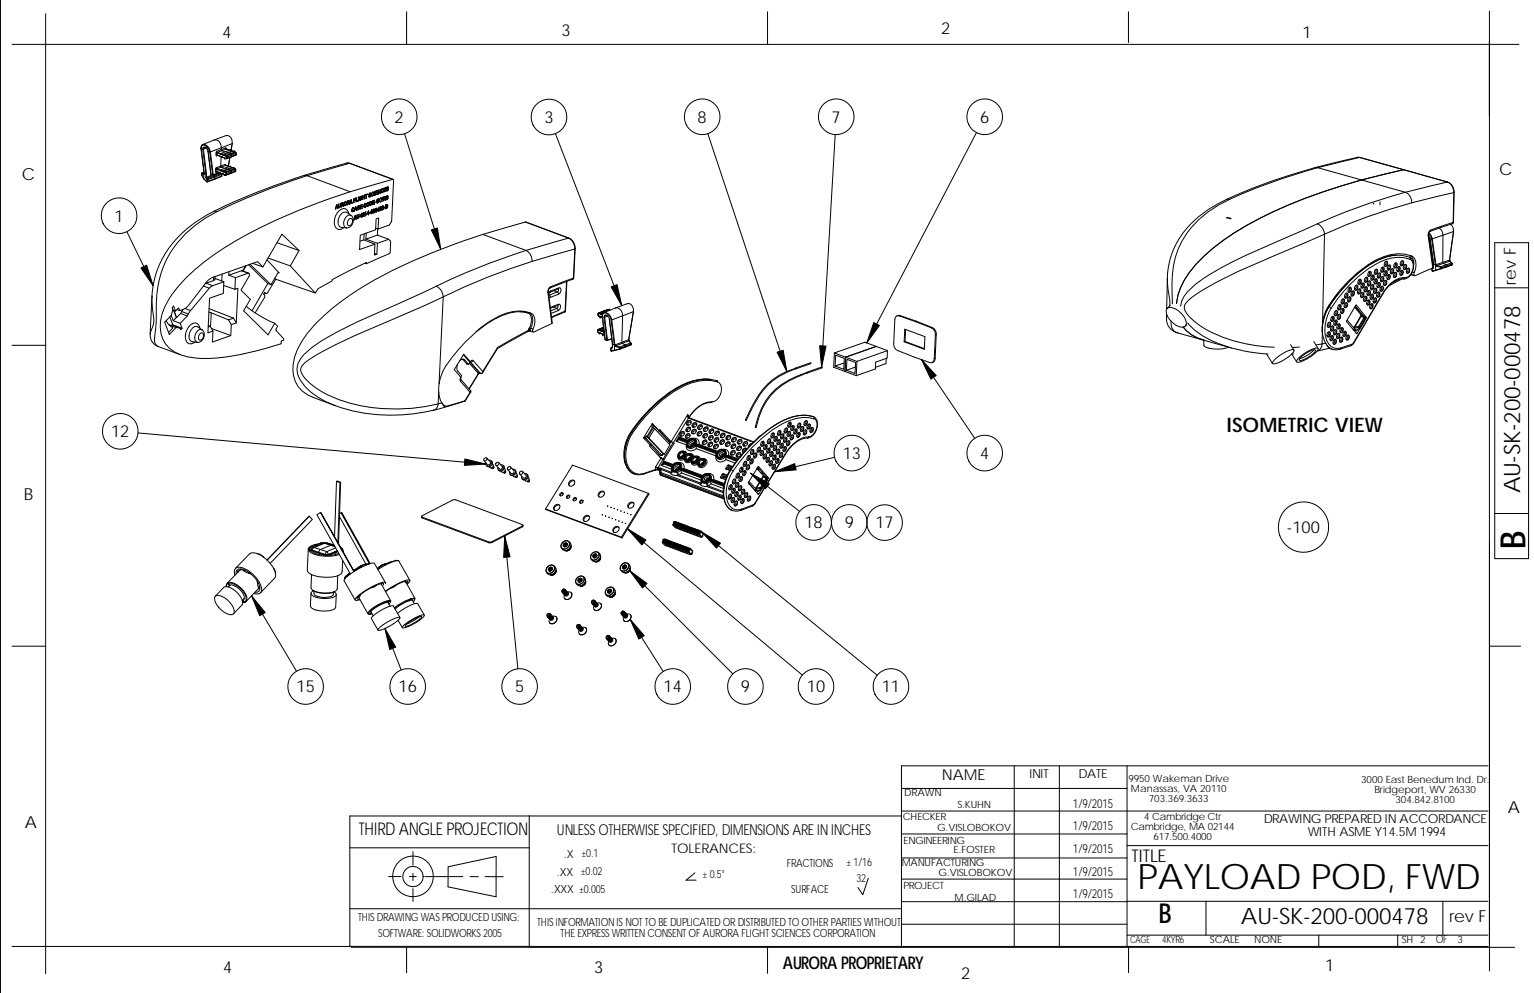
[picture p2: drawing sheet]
<svg xmlns="http://www.w3.org/2000/svg" width="432mm" height="279mm" viewBox="0 0 432 279" stroke-linecap="round" stroke-linejoin="round" font-family="sans-serif">
<defs><g id="words">
<g font-size="9.9">
<text x="429.4" y="154.4" transform="rotate(-90 429.4 154.4)">B</text>
<text x="320.2" y="250">PAYLOAD POD, FWD</text>
</g>
<text font-size="7.7" x="326.2" y="259.8">B</text>
<g font-size="6.3">
<text x="427.9" y="138.8" transform="rotate(-90 427.9 138.8)">AU-SK-200-000478</text>
<text x="349.3" y="259.9">AU-SK-200-000478</text>
</g>
<text font-size="5.6" x="345.3" y="121.5">ISOMETRIC VIEW</text>
<g font-size="4.9">
<text x="101" y="235.1">THIRD ANGLE PROJECTION</text>
<text x="318.5" y="242.6">TITLE</text>
<text x="220.4" y="272.6">AURORA PROPRIETARY</text>
</g>
<g font-size="4.7">
<text x="62.6" y="10.6">4</text>
<text x="158.1" y="10.1">3</text>
<text x="264.9" y="9.6">2</text>
<text x="366.6" y="10.6">1</text>
<text x="111.1" y="34.5">2</text>
<text x="153.2" y="34.6">3</text>
<text x="196.4" y="34.5">8</text>
<text x="234.1" y="34.5">7</text>
<text x="275.9" y="34.5">6</text>
<text x="6.1" y="50.7">C</text>
<text x="422" y="49.1">C</text>
<text x="32.2" y="62.3">1</text>
<text x="426.7" y="80.1" transform="rotate(-90 426.7 80.1)">rev F</text>
<text x="31.3" y="123">12</text>
<text x="237.2" y="129.1">13</text>
<text x="275.9" y="129.1">4</text>
<text x="6.7" y="140.7">B</text>
<text x="226.4" y="148.6">18</text>
<text x="237.8" y="148.6">9</text>
<text x="246.4" y="148.7">17</text>
<text x="362.3" y="149.9">-100</text>
<text x="83.5" y="194.8">15</text>
<text x="112.2" y="194.8">16</text>
<text x="145" y="194.8">5</text>
<text x="186.8" y="194.8">14</text>
<text x="208.5" y="194.8">9</text>
<text x="227.1" y="194.8">10</text>
<text x="248.2" y="194.8">11</text>
<text x="7" y="232.9">A</text>
<text x="424.4" y="228.7">A</text>
<text x="408" y="259.5">rev F</text>
<text x="62.8" y="273.8">4</text>
<text x="167.3" y="273.8">3</text>
<text x="270.5" y="275.3">2</text>
<text x="373" y="273.3">1</text>
</g>
<g font-size="4.2">
<text x="265.1" y="219.3">NAME</text>
<text x="156.8" y="235.1">UNLESS OTHERWISE SPECIFIED, DIMENSIONS ARE IN INCHES</text>
</g>
<text font-size="3.7" x="189" y="239.9">TOLERANCES:</text>
<g font-size="3.5">
<text x="289.8" y="218.9">INIT</text>
<text x="303.6" y="218.9">DATE</text>
<text x="302" y="227.2">1/9/2015</text>
<text x="302" y="233.6">1/9/2015</text>
<text x="355.7" y="231.6">DRAWING PREPARED IN ACCORDANCE</text>
<text x="368.1" y="235.1">WITH ASME Y14.5M 1994</text>
<text x="302" y="240.1">1/9/2015</text>
<text x="302" y="246.5">1/9/2015</text>
<text x="302" y="252.8">1/9/2015</text>
</g>
<g font-size="3.2">
<text x="158.7" y="241.6">.X</text>
<text x="163.7" y="241.2">±0.1</text>
<text x="221.5" y="244.1">FRACTIONS</text>
<text x="238.3" y="243.6">± 1/16</text>
<text x="155.1" y="251.3">.XXX ±0.005</text>
<text x="156.8" y="246.5">.XX ±0.02</text>
<text x="197.8" y="247">± 0.5°</text>
<text x="222.7" y="251.2">SURFACE</text>
<text x="241.1" y="248.3">32</text>
<text x="100.9" y="259.1">THIS DRAWING WAS PRODUCED USING:</text>
<text x="106.4" y="263.7">SOFTWARE: SOLIDWORKS 2005</text>
<text x="151.2" y="260.5">THIS INFORMATION IS NOT TO BE DUPLICATED OR DISTRIBUTED TO OTHER PARTIES WITHOUT</text>
<text x="157.8" y="263.7">THE EXPRESS WRITTEN CONSENT OF AURORA FLIGHT SCIENCES CORPORATION</text>
<text x="404.2" y="265.4">OF</text>
</g>
<g font-size="2.8">
<text x="317.6" y="220">9950 Wakeman Drive</text>
<text x="383.1" y="220.3">3000 East Benedum Ind. Dr.</text>
<text x="254.5" y="224.1">DRAWN</text>
<text x="269.5" y="227.2">S.KUHN</text>
<text x="318.3" y="222.8">Manassas, VA 20110</text>
<text x="323.4" y="225.7">703.369.3633</text>
<text x="386.9" y="223.1">Bridgeport, WV 26330</text>
<text x="392.8" y="226">304.842.8100</text>
<text x="254.1" y="230.6">CHECKER</text>
<text x="263.8" y="233.7">G.VISLOBOKOV</text>
<text x="318.3" y="233.6">Cambridge, MA 02144</text>
<text x="322.1" y="230.8">4 Cambridge Ctr</text>
<text x="254.3" y="237.5">ENGINEERING</text>
<text x="324.7" y="236.4">617.500.4000</text>
<text x="253.9" y="243.6">MANUFACTURING</text>
<text x="268.4" y="240.1">E.FOSTER</text>
<text x="254.3" y="250.2">PROJECT</text>
<text x="264.2" y="246.6">G.VISLOBOKOV</text>
<text x="268.7" y="253.4">M.GILAD</text>
<text x="318.1" y="265.4">CAGE</text>
<text x="327.2" y="265.4">4KYR6</text>
<text x="340.6" y="265.4">SCALE</text>
<text x="353" y="265.4">NONE</text>
<text x="394.6" y="265.3">SH</text>
<text x="399.8" y="265.3">2</text>
<text x="410.3" y="265.3">3</text>
</g>
</g></defs>
<g fill="none" stroke="#000" stroke-width=".28">
<path d="M.1 0v279.4M12.8 3.9v270.1M114.4 3.3v9.2M216 3.3v9.2M317.6 3.3v8.7M419.2 3.1l.1 270.1M427.6 12.5h-424.2M63.6 38.2l-3.3 1.2M63.6 38.2a1.6 1.6 0 0 1 1.7 2.2l-3 1.2M113.9 37.6l10.2 32.5M156.3 37.6l18.7 48.4M199.2 37.6l22.3 66.9"/>
<path d="M235.1 37.8l-3.8 65.5M274.9 37.3l-30.9 59.2M56.6 41.8a.87 .87 0 0 1 .4-1.1 .87 .87 0 0 1 1.1 .2l.7 .8 .4 1.1a2.75 2.75 0 0 0-2.1-2l-.3 .2-.2 .8M56.6 41.8l.8 7M56.6 41.8h.1M56.6 41.8l.9 7M56.7 48.9l.1 .3M56.7 49l.1 .2M56.8 49.2h.1M56.8 49.2l.5 1.1M56.8 48.8l-.1 .1M56.8 48.8l.5 .3"/>
<path d="M56.9 48.7h.1M56.9 48.7l-.2 .2M56.9 48.7l.5-.2-.5 .2M56.9 48.7l-.1 .1M56.9 48.7l.5 .2M57.1 42a.59 .59 0 0 1 .4-.6 .59 .59 0 0 1 .7 .4l.3 .7M57.1 42l.9 7M57.1 40.7l3.2-1.3a1.84 1.84 0 0 1 2 2.2M57.3 42v-.4a.9 .9 0 0 1 1.2 .9M57.3 42h-.2M57.3 42l.8 7M57.3 50.3l.9 .8"/>
<path d="M57.3 50.2v.1M57.3 50.2l.9 .9M57.4 48.9v.1M57.4 49l-.1 .1M57.4 48.9l-.1 .2M57.4 48.9h.1M57.4 49.1l-.1 1.1M57.4 49v.1M57.4 49h.1M57.4 48.8h.1M57.4 48.8l.1 .1M57.4 48.8v.2"/>
<path d="M57.5 48.9l-.1 .2M57.5 48.8l.5 .2M57.5 48.8v.1M57.9 49.9h.2M57.9 49.9l.2 .3M58 49h.1M58 49l-.1 .9M58.1 50.2l.2 .2M58.1 41.7l-.8 .3M58.1 49v.9M58.2 51.1l.2 .1M58.2 51.1h.1"/>
<path d="M58.3 50.4v.1M58.3 50.4l.1-.1 .1 .2M58.3 51l-.1 .1M58.3 51h.2M58.3 50.5h.2M58.3 50.5v.5M58.5 51l-.1 .2M58.5 50.5v.5M58.5 42.5l.9 6.5M59 42.8l.9 6.4M59.4 49l.5 .2M59.4 49v.1"/>
<path d="M59.4 49.1l.5 .2M59.8 49.2l-1.7 .7M59.9 49.2v.1M60.1 49.2l.1 .2M60.1 59.5a29.8 29.8 0 0 0-16.8 19.8l-.5 4.1M60.2 49.4l.3 .4-2 .7M60.2 49.4l-2 .7-.1-.2M60.3 50.5l-1.9 .7M60.5 50.3l-2 .7M60.5 50.3l-.2 .2M60.5 49.8l1.9-.7v.4l-1.9 .8zM60.7 48.2l.1 .3"/>
<path d="M60.7 47.6v.6M60.7 47.6h.2M60.7 48.2h.2M60.8 43.6l.2 .3M60.8 43.6h.2M60.8 43v.6M60.8 43h.2M60.9 48.2l-.1 .3M60.9 48.2h.1M60.9 47.6l.1 .1M60.9 47.6v.6M60.9 48.2l.1 .1"/>
<path d="M60.9 48.2l1.1 .4M61 47.7l1 .4M61 47.7v-.2l1.1 .4M61 43.6h.1M61 48.3l1.1 .4 .1 .3M61 48.3l-.2 .2M61 43.6v.3M61 42.6l-.2 .4M61 43v.6M61 43l.1 .1M61 42.6v.4M61.1 43.6l1 .4"/>
<path d="M61.1 43.6v.1M61.1 43.1l.1-.2 1 .4M61.1 43.1l1 .3M61.1 43.7l1.1 .4M61.1 43.7l-.1 .2M61.1 48.4l-.3 .1M61.2 59.5a28.9 28.9 0 0 0-15.5 16.4 35.4 35.4 0 0 0-1.7 13.4l-.4 4.5a3.4 3.4 0 0 0 .8 3.6l.1 .1M61.2 59.5h-1.1M61.3 43.7l-.3 .2M61.7 48.6l-1.7 .6M61.8 48.6l-1.9 .7M62 48.7l-1.8 .7"/>
<path d="M62 48.6v.1M62 48.6l.2 .3M62.1 47.9l-.1 .2M62.1 44l.3 .3M62.1 44l.1 .1M62.1 46.7l-1.2 .5-.2 .4M62.1 46.7l.2 .3M62.2 44.1l.2 .2M62.2 48.9l-3.8 1.4-.2-.2-.1 .1M62.2 43.3l-.1 .1M62.2 44.1l-.1 2.6M62.2 47.9h-.1"/>
<path d="M62.2 43.3l.2-.1zM62.2 48.9v.1M62.3 48l-.3 .1M62.3 48l.2 .2M62.3 47.8l-.2 .1M62.3 47.8h.1M62.3 47.8v.2M62.3 42.1l-1.3 .5M62.3 42.1l.2 .3M62.3 49.7l-2 .8M62.3 41.6v.5M62.3 41.6l-3.1 1.1 .7 6.6"/>
<path d="M62.3 47l-1.3 .5-.1-.3v.4M62.3 47l.9 .4M62.4 49v.1M62.4 43.3l-.3 .1M62.4 43.3l.2 .3M62.4 49.5l-.1 .2M62.4 48.9v.6M62.5 42.4l-1.3 .5-.2-.3M62.5 42.4l.9 .3M62.5 48.8v.1M62.5 48.8l-.3 .1M62.5 48.8l.4 .2"/>
<path d="M62.5 48.2l.4 .2M62.5 48.2l.5 .1M62.5 48.9l.4 .1M62.5 48.9l-.3 .1M62.6 44.2l.1 .1M62.6 44.2l-.2 .1M62.6 44.2l.5 .1M62.6 43.6h.6M62.6 43.6l.5 .2M62.7 44.3l.4 .1M62.7 44.3h-.3M62.9 49h.1"/>
<path d="M62.9 49l.2 .2M62.9 49l.2 .3M63 48.3l-.1 .1M63.1 44.3l.2 .3M63.1 44.3v.1M63.1 44.4l.2 .3M63.1 49.2l.4 .1M63.2 43.6l-.1 .2M63.2 48.2l-.2 .1M63.2 48.3v-.2l.3 .3M63.2 48.3l.2 .2M63.2 48.3l-.3 .1"/>
<path d="M63.3 44.6h.3M63.3 43.6h-.1M63.3 43.7l.2 .2M63.3 43.7l-.2 .1M63.3 43.5l-.1 .1M63.3 43.5v.2M63.3 49.2l.2 .1M63.3 49.2h.2M63.3 49.2h-.2M63.4 43.5h-.1M63.4 43.5l.2 .3M63.4 48.5l.1 .1"/>
<path d="M63.4 46.2l.2 .3zM63.5 44.5l.1 .1M63.5 44.5h.1M63.5 44.5l-.2 .1M63.5 49.2v.1M63.5 49.2h.1M63.5 43.9l.1 .1M63.5 48.4l-.1 .1M63.5 48.4l.1 .1M63.5 48.6h.1M63.5 49.3h.1M63.5 41.6l.3 .3z"/>
<path d="M63.5 47.2l.4 .4M63.5 47.2l-1.2 .6M63.6 48.5l-.1 .1M63.6 48.5h.1M63.6 46.5l-.2-.3-1.3 .5M63.6 46.5h.1M63.6 46.5l.9 .4M63.6 46.5l-1.3 .5M63.6 48.5l.2 .3-.3-.2M63.6 43.8l-.1 .1M63.6 43.8h.1M63.6 44.5v.1"/>
<path d="M63.6 49.1l-.1 .1M63.6 48.8v.3M63.6 44h.1M63.6 44.6h.1M63.7 42.6l-1.3 .5M63.7 42.6l.3 .4M63.7 43.8l-.1 .2M63.7 43.8l.1 .1M63.7 41.9l-.2-.3-1.2 .5M63.7 44.5l-.1 .1M63.7 41.9l.9 .4M63.7 41.9h.1"/>
<path d="M63.7 41.9l-1.2 .5M63.8 44.2l-.1 .3M63.8 43.9l.1 .3-.2-.2M63.8 43.9l-.1 .1M63.8 41.9l.9 .3M63.9 47.6l-1.3 .5-.3-.3M63.9 47.6l.3 .1M64 43l-1.3 .5-.3-.4v.2M64 43l.3 .1M64.3 46.8l.4-2.5-.4 2.5M64.5 47.6l.2 .3M64.5 47.6l-1.3 .5"/>
<path d="M64.6 42.9l-1.2 .6M64.6 42.9l.3 .4M64.7 47.9l-1.2 .5M64.7 47.9l.1 .1M64.8 46.8h.1M64.8 46.8l.3 .3M64.8 46.8l-1.3 .4M64.8 48h.1M64.8 48l-1.2 .5M64.8 46.8l.4 .3M64.9 43.3l-1.3 .5M64.9 43.3h.1"/>
<path d="M64.9 48l-1.3 .5M64.9 48l.2 .3-1.3 .5v.3h-.2M65 48.8l-1.5 .5M65 42.1h.1M65 42.1v.1M65 42.1l.3 .4M65 42.1l-1.3 .5M65 43.3h.1M65 43.3l-1.3 .5M65 43.3l-1.2 .6M65 43.3l.2 .3-1.3 .6v.3h-.2M65 42.2l.3 .3"/>
<path d="M65.1 48.6l-1.4 .7M65.1 48.6l-.1 .2M65.1 44.2l-1.4 .4M65.1 47.1l-1.2 .5M65.2 47.1l.2 .1M65.2 47.1h-.1M65.2 44l-.1 .2M65.2 44l-1.4 .6M65.3 42.5l-1.3 .5M65.3 42.5h.1M65.3 42.5l.3 .1M65.3 40.4l-.3 1.8"/>
<path d="M65.4 40.4l-.3 1.8M65.4 40.4h-.1M65.7 47.1l.4 .3M65.7 47.1l.3 .3-1.3 .5M65.7 47.1h.1M65.7 47.1l-1.2 .5M65.9 42.5l.2 .3-1.2 .5M65.9 42.5l-1.3 .4M65.9 42.5l.3 .3M65.9 42.5h.1M66.1 47.4v.1M66.1 47.5h.1"/>
<path d="M66.1 47.5l-1.3 .5M66.1 47.5l.3 .3M66.1 47.5l.2 .3M66.1 47.5l-1.2 .5M66.2 42.8l.1 .1M66.2 48.3l-1.2 .5M66.3 42.9h.1M66.3 42.9l.2 .3M66.3 42.9l-1.3 .4M66.3 47.8l-1.2 .5v.3M66.3 47.8v.3l-1.2 .5M66.3 42.9l.2 .2"/>
<path d="M66.3 48.1l-.1 .2M66.4 43.7l-1.3 .5M66.4 47.8l-.1 .3M66.4 47.8h-.1M66.5 43.2v.3l-1.3 .5M66.5 43.2l-1.3 .4v.4M66.5 43.5l-.1 .2M66.5 43.1v.4M66.5 43.1v.1M86.4 49.4a3.5 3.5 0 0 0-2.5 .5l-13.2 4.8-10.6 4.8M86.4 49.4a186 186 0 0 0-25.2 10.1M86.4 49.4l12.2 4.6"/>
<path d="M94.4 58.7l.1 .1M94.5 58.4h.1M94.6 58.3h.1M94.6 58.2l.1 .1M94.6 58.4l-.1 .4M94.7 57.9h.1M94.7 57.8h.1M94.7 58.3h.2M94.8 57.9l-.1 .4M94.8 57.8l.1 .4-.2 .1M94.8 57.8v.1M94.8 58.2v.1"/>
<path d="M94.9 58.3l.2 .3M94.9 58.3l-.3 .1M95 58.5l.1 .1M95.1 58.6l-.2-1h-.2l-.2 1.2M95.1 58.2l.3 .1M95.2 58h.2M95.4 58v-.6l-.2 .9 .3 .1M95.4 58.3h-.2l.3 .1M95.8 57.8h.1M95.9 57.8v-.6l-.2 .9-.2 .2-.1-.3M95.9 57.8l-.4 .6M96 58.2h.1"/>
<path d="M96 57.6l.3 .1M96 57.7h.2M96.1 57.2l.1 .4M96.2 57.7l-.1 .5M96.2 57.6l.4 .1M96.2 57.1l.2 .1M96.3 57.6l.1 .1M96.3 57.7l.4 .3M96.3 57.7h-.1M96.3 57.1l.2 .1M96.3 57.5l.2 .1M96.4 57.2l-.2 .1"/>
<path d="M96.4 57v.1M96.4 57.2l.1 .2-.3 .2M96.4 57l.3 .2M96.4 57l-.3 .2v1M96.4 57.1l.3 .1M96.5 57.6l.1 .1M96.5 57.9l.2 .1M96.6 57.7l.1 .3M96.7 57.2l-.2 .4M96.7 57.6l.4 .1M96.8 57.4h.1M97 57.7l.2 .2"/>
<path d="M97 56.9h.2l-.3 .5M97.1 56.8l.2 .1M97.2 56.9a.36 .36 0 0 1 .2 .5 .36 .36 0 0 1-.5 .2v-.2M97.4 57.1l.2 .1M97.5 45.9l-12 3.5M97.5 45.9l.9 .1M97.6 57.2l-.4 .7M97.6 57.2l-.1-.3a.54 .54 0 0 0-.7 .3 .54 .54 0 0 0 .4 .7M97.7 57.6h.1M97.7 57.1l.1 .1M97.7 57l.2 .1M97.7 57h.1"/>
<path d="M97.7 57l.6 .2M97.7 56.6l.1 .4M97.7 45.9h-.2M97.8 57.1v.5M97.9 45.9l.6 .1M97.9 56.5l.2 .1M97.9 57.1l.5 .3M97.9 57.1h-.1M98 56.5l.2 .1M98.1 56.6l-.2 .1M98.1 56.5v.1M98.1 56.6l.3 .1"/>
<path d="M98.1 56.6l.1 .2-.4 .2M98.1 56.5l.3 .2M98.1 56.5l-.4 .1v1.1l.1-.1M98.1 57h-.2l.1 .1M98.1 57l.2 .1M98.2 57.3l.2 .1M98.3 57.1l.1 .3M98.4 56.7l-.3 .3M98.4 46l-12 3.4M98.4 46l12.2 4.5M98.4 46h.1M98.4 57.3l.1 .1"/>
<path d="M98.5 46l12.2 4.5M98.5 57h.1M98.5 57.4h-.1M98.6 56.8h.1M98.6 56.8l.1 .1M98.6 54a149 149 0 0 0-38.1 17.5 46.4 46.4 0 0 0-13 12.7 12.1 12.1 0 0 0-1.7 11.1 8.9 8.9 0 0 0 7.1 5.1 46.9 46.9 0 0 0 19.2-1.7l7-2 .1-.7 .6-.3 .1-.3-2.2-2.4 .4-1.2-.8-.8M98.6 57l-.1 .4M98.7 56.5h.1M98.7 56.4h.1M98.7 56.9h.2M98.8 56.5l-.1 .4M98.8 56.4l.1 .4-.2 .1"/>
<path d="M98.8 56.4v.1M98.8 56.8v.1M98.9 56.9l.1 .3 .2-.1M98.9 56.9l-.3 .1M99 57.1l.2 .1M99 59.1h.1M99 59.4h.3M99.1 59.1l.1 .3 .5-.3-.4 .4M99.1 59.4l.2 .1M99.2 57.2l-.4-1-.4 1.2M99.3 58.5l.1 .1M99.3 58.5l.4 .2"/>
<path d="M99.4 58.4v.1M99.4 58.6l-.3 .5M99.4 58.6l.3 .1M99.4 58.4a.59 .59 0 0 0-.4 .6 .59 .59 0 0 0 .3 .5M99.4 58.4l.3 .3M99.5 56.9l.2 .1M99.5 56.5h.2M99.6 56.3h.1M99.6 56h.1M99.7 56.5v.5M99.7 56.3l.4-.1v.2M99.7 56v.3"/>
<path d="M99.7 59.3l.1 .1M99.8 59h.1M99.8 56.3l.3 .1M99.9 58.8l.1 .1M99.9 55.8l.2 .1M99.9 59l-.1 .4M100 58.5h.1M100 58.3h.1M100.1 56.4l-.4 .1M100.1 58.5l-.1 .4M100.1 58.3l.1 .5-.2 .1M100.1 58.3v.2"/>
<path d="M100.1 58.3h.1M100.1 58.8l.1 .1M100.1 55.9v-.2l-.5 .2 .1 1.1M100.1 55.9l-.4 .1M100.2 56.5l.2 .1M100.2 58.9l.3 .2M100.2 58.9l-.3 .1M100.3 56.6h-.1M100.3 59.1h.2M100.4 56.6v-1l-.2 1.2 .5-.2M100.4 56.6l.3-.1v.1M100.5 59.1l-.4-.9-.3 1.2"/>
<path d="M100.5 56.5l.2 .1M100.5 58.5h.1M100.5 58.8l.3 .1M100.6 58.5l.2 .4 .3-.2M100.7 58.9l.2 .1M100.8 58h.1M100.9 56.5h.1M100.9 55.5l.1-.1v1.1l-.2 .1zM100.9 58l.3 .1M100.9 58l-.3 .5M100.9 57.9l.1 .1M100.9 57.9a.58 .58 0 0 0-.4 .5 .58 .58 0 0 0 .4 .6"/>
<path d="M100.9 57.9l.3 .2M101 58.4l.1 .1M101.1 58.7h.1M101.1 58.5v.2M101.1 58.5l-.2 .1 .3-.3v.4M101.2 55.8l.1 .1M101.2 56.1l.2 .1M101.2 58.7l-.3 .3M101.3 55.9l.1 .3 .3-.2M101.3 56.2l.2 .1M101.4 55.3l.3 .1M101.4 58.6l.1 .1"/>
<path d="M101.4 55.3l.1 .1M101.4 58.3h.1M101.4 58.1l.1 .1M101.4 57.8h.1M101.4 57.7v1.1l.6-.2M101.5 58.3v.4M101.5 55.8l.4-.2v.4M101.5 55.8h.2M101.5 55.4l-.2 .5M101.5 57.8v.4M101.5 55.4h.4M101.6 55.2a.59 .59 0 0 0-.5 .6 .59 .59 0 0 0 .4 .5"/>
<path d="M101.6 55.2l.3 .2M101.6 55.2v.2M101.6 55.7l-.1 .2 .2-.1M101.6 55.3l.3 .1M101.7 56h.2M101.7 55.8v.2M101.8 58.1h.1M101.8 58.5l.2 .1M101.8 57.6l.2 .1M101.9 56l-.4 .3M101.9 60l.3 .2M101.9 60l-.3 .4"/>
<path d="M101.9 60v.1M101.9 58.1l-.4 .1M101.9 58.1l-.4 .2M102 58.6l-.5 .1M102 57.7h-.6M102 57.7l-.5 .1M102 56.1h.1M102 55.6h.2M102 55.4l.2 .1M102.1 55.4h-.1M102.2 55.6l-.1 .5M102.2 55.5v-.5l-.1 1.1"/>
<path d="M102.2 55.5l.4-.2 .1-.5v1.1M102.3 55.4l.3 .1M102.4 55.4h.1M102.4 57.8l.1 .1M102.4 58.2l.3 .1M102.5 57.9l.2 .3 .4-.3-.4 .5M102.5 55.9h.2M102.6 55.5l-.4 .1M102.6 55.5l.1 .4M102.6 58.2l.1 .2M102.7 57.3l.4 .1M102.8 54.8v.1h.2"/>
<path d="M102.8 57.3h.1M102.8 57.4l-.3 .5M102.8 57.4h.3M102.8 54.8l.2 .1M102.9 54.8h.1M103 54.7l.2 .1M103 55.7l.1 .1M103 54.9l.1 .9M103.1 57.4v-.1a.53 .53 0 0 0-.7 .4 .53 .53 0 0 0 .3 .7M103.2 54.8l-.1 1M103.2 57.9l.3 .1M103.2 54.7h.2"/>
<path d="M103.2 57.6h.1M103.3 57.9l.2 .2M103.4 54.7v-.1l-.6 .2M103.4 54.7l-.2 .1M103.5 57l.1 .1M103.5 57l.2 .1M103.6 57.1l-.3 .5M103.6 56.9v.2M103.6 59.6h.1M103.6 57.1a.38 .38 0 0 1 .2 .5 .38 .38 0 0 1-.5 .2v-.2M103.6 57a.58 .58 0 0 0-.4 .5 .58 .58 0 0 0 .3 .6M103.6 57l.3 .1v.3"/>
<path d="M103.7 59.6l-.2 .3 .3-.6v1.1M103.7 59.6l.1 .8M103.7 55.2l.3 .1M103.8 54.7l.2 .1M103.8 54.8l.4 .1M103.8 57.3l.1 .1M103.9 54.6l.1 .1M103.9 55.3l.2 .1M103.9 57.4l-.4 .7M104 54.7l.1 .1M104 59.9l.3-.1-.3 .2zM104.1 57.7h.1"/>
<path d="M104.1 56.9l.1 .8M104.1 54.8l.3 .2M104.1 59.8l.2 .1M104.1 54.3l.3 .3M104.1 54.5l-.1 .2M104.1 54.3l-.3 .5 .5 .3-.5 .1 .3 .2M104.1 54.5l.3 .1M104.1 54.5h.1M104.1 54.3l.1 .2M104.2 57.7l.1 .1M104.2 56.8h.2M104.3 54.5l.1 .1"/>
<path d="M104.3 56.7l.3 .1M104.4 56.6v.2M104.4 56.8l-.2 .1M104.4 56.8l.2 .2v.4l-.4 .3M104.4 59.6h.1M104.4 55l-.3 .4M104.4 59.9l.2 .1M104.5 54.9l.3 .1M104.5 54.6l.2 .1M104.6 57.1h.1M104.7 54.7l.2 .3 .3-.3-.3 .5M104.7 59.2v-.1a.51 .51 0 0 1-.1 .9l-.1-.4"/>
<path d="M104.7 59.2l-.2 .4M104.7 57.1l-.4 .7M104.7 57.1l-.2-.4-.4 .1v1.1l.2-.1M104.8 59.2h-.1M104.8 54.9l-.2 .2 .3 .1M104.8 54.1l.1 .1M104.8 59.4l.1 .1M104.9 54.1l.1 .1M104.9 57.4h.1M104.9 56.9h.1M104.9 57l.1 .1M104.9 56.6h.1"/>
<path d="M104.9 54.2l-.2 .5M104.9 54.2l.4 .1M104.9 54a.61 .61 0 0 0-.4 .6 .61 .61 0 0 0 .4 .6M104.9 54l.4 .3M104.9 54v.2M104.9 59.5l-.1-.5a.68 .68 0 0 0-.2 1.1M104.9 59.5l-.3 .6M105 57.1v.3M105 54.1l.3 .2M105 56.6v.3M105.1 59.7l.1 .1M105.1 59.4h.1"/>
<path d="M105.1 59.8l.2 .1M105.2 58.9h.1M105.2 58.9h.2M105.2 56.9h.2M105.3 57.3l.1 .1M105.3 56.4l.2 .1M105.3 58.9l.1 .7-.2 .2v-.4M105.3 58.9l-.1 .5M105.4 54.9h.1M105.4 56.9h-.4M105.4 56.9l-.4 .2M105.4 53.9l.1-.1-.1 1.2z"/>
<path d="M105.4 59.2h.2M105.4 57.4h-.4M105.5 56.5l-.5 .1M105.5 56.5h-.6l-.1 1.1 .6-.2M105.6 59.2l-.1-.4a.68 .68 0 0 0-.4 1.1h.2M105.6 59.2l-.3 .7M105.7 59.1l.1 .1M105.7 59.5h.1M105.7 54.6l.1 .1M105.7 54.2h.1M105.7 54.1l.1 .1M105.7 54.3h.1"/>
<path d="M105.7 59.6l.2 .1M105.7 53.8l.1 .1M105.7 54.7h.1M105.8 54.2l.4-.2v.2M105.8 54.3v.4M105.8 58.7h.1M105.8 58.7h.2M105.8 53.9v.3M105.9 56.8v.1M105.9 58.7v.8l-.1-.3M105.9 58.7l-.1 .5M106 56.8l.2 .1"/>
<path d="M106 54.1l.2 .1M106 54.6l.3 .1M106 59h.2M106.1 56.8l.2 .1M106.1 53.7h.2M106.1 56.3h.1M106.2 57.1h.1M106.2 56.9l.1 .2M106.2 59l-.1-.4h-.2l-.3 .6 .3 .5M106.2 59l-.3 .7M106.2 56.3l-.3 .6M106.2 56.3h.1"/>
<path d="M106.2 56.3v.5l-.3 .1M106.2 54.2l-.4 .1M106.3 59.1h.1M106.3 54.7v-.2l-.5 .2M106.3 56.7l.1 .1M106.3 56.7v-.7l-.5 1 .4-.1M106.3 56.9v.2M106.3 59.1l.3 .1M106.3 53.7v-.1l-.6 .2v1.1l.6-.2M106.3 53.7l-.5 .2M106.4 56.8l-.1 .1M106.4 59.1h.1"/>
<path d="M106.4 54.5l.1 .1M106.4 53.7l.2 .1M106.4 53.6l.1 .1M106.5 59.1h.2M106.5 58.6l-.1 .5M106.5 56.9l.1 .1M106.5 56.4h.1M106.5 56.6h.1M106.6 59.4h.1M106.6 59.2l.1 .2M106.6 58.9l.1 .1M106.6 53.8l.4 .6"/>
<path d="M106.6 59l-.2 .1M106.6 53.8l-.1 .8M106.6 58.6v.4M106.6 59l.2 .1M106.6 56.6v.4M106.6 56.4v-.5v1.1M106.7 56.3v.1M106.7 56.4h.1M106.7 59v-.7l-.5 1 .4-.1M106.7 59l.1 .1M106.7 59.1v.3M106.7 56.2l.1 .1"/>
<path d="M106.7 54.1h.2M106.7 56.4l-.1 .2M106.7 56.4l.4 .4M106.8 54.1v.1M106.8 59.1h-.1M106.8 56.3l.3 .5M106.8 54.3l.2 .1M106.9 59l.2 .1M106.9 59l.2 .2M106.9 58.8h.1M106.9 59.2h.2M106.9 54.1l.2-.8-.1 1.1"/>
<path d="M106.9 54.1l-.5-.6 .1 1.1M106.9 56.7l.2 .1M107 59.1h-.2M107 58.3h.1M107.1 58.6v.1M107.1 58.6l.1 .1M107.1 58.6l.2-.1 .1 .3M107.1 58.3v.3M107.1 58.5v.1M107.1 58.7l-.1 .1M107.1 58.7l.1 .4-.3-.1M107.2 55.7l-.4 .6"/>
<path d="M107.2 55.7l-.6 .7M107.2 55.7l.2 1 .1-.5M107.2 55.7l.3 .3M107.2 58.1l.2 .1M107.2 54l.3 .1M107.2 53.7h.1M107.3 58.7l.1 .1M107.3 55.9l.2 .1M107.3 53.7l.2 .4 .4-.4-.4 .5M107.3 56l.2 .1M107.4 54.1l.1 .1M107.4 56.2h.1"/>
<path d="M107.4 58.8l-.3 .4M107.4 58.2l-.3 .1M107.4 58.2v-.1l-.4 .1v.6M107.4 53.2l.2 .1M107.5 56v.1M107.5 53.2l.2 .1M107.5 58.9h.1M107.5 56.1l.4-.6-.4 .7M107.5 58.3h.1M107.6 53.1a.6 .6 0 0 0-.4 .6 .6 .6 0 0 0 .3 .5M107.6 53.3l-.3 .4M107.6 53.1l.3 .2"/>
<path d="M107.6 53.3h.3M107.6 58.7h.1M107.6 58.9l.4-.1v.1M107.7 58l.1 .1M107.7 58.7l-.1 .2M107.7 58h.1M107.8 58.1l.1 .2-.4 .8 .5-.2M107.8 58.1l-.2 .2M107.8 58.8l.2 .1M107.9 58.1h.1M107.9 56.4l.2 .1M108 56h.1"/>
<path d="M108 55.5l.1 .4M108 55.9h.2M108 55.8l.1 .1M108 55.4l.5-.1 .1 .2M108 55.4l.1 1.1M108 53.5h.2M108 58.1v-.1a.24 .24 0 0 0-.3 0 .24 .24 0 0 0-.1 .3M108 58.1l-.3 .6M108.1 53l-.1 1 .6-.2M108.1 53.8h.1M108.1 53l.1 .1M108.1 56v.5"/>
<path d="M108.1 55.9h.2M108.1 53.3l.1 .1M108.1 58.4l.3-.1-.3 .3zM108.2 53.4l.4-.2v.2M108.2 53.5l-.1 .3M108.2 55.8v.1M108.2 53.1v.3M108.2 55.9l.4 .4M108.2 55.4h.2l-.3 .1M108.2 55.9l-.1 .1M108.2 58.4l.2 .1M108.2 55.8l.2 .1"/>
<path d="M108.2 55.9l.3 .1M108.3 55.4h.2M108.4 55.4v.3l-.3 .2M108.4 55.9l.1 .1M108.4 55.9h.1M108.4 53.3l.2 .1M108.4 53.8h.2M108.4 52.8l.2 .1M108.4 56.2l.2 .1M108.5 55.5h.1M108.5 56l.1 .3M108.5 58.5h.1"/>
<path d="M108.5 58.2h.2M108.5 58.5l.3 .1M108.5 58.1l.3 .1M108.5 57.7l.2 .4M108.5 58l.2 .1M108.6 57.7l-.1 1.1 .3-.2M108.6 53.4l-.4 .1M108.6 53.8v-.1l-.5 .1M108.6 55.5l-.2 .4M108.6 57.6l.2 .1M108.6 58v.1M108.6 52.9l-.4 .2"/>
<path d="M108.6 52.9v-.2l-.5 .3M108.6 53.4l.3 .2M108.7 58.2l-.1 .3M108.7 58l.4 .2M108.7 57.6l.2 .1M108.7 55.8l.1 .1M108.8 56h.1M108.8 53l.4 .3-.1 .2-.4-.1 .4 .3M108.8 53h.1M108.8 56.1l.2 .1M108.8 53.1l.4 .1M108.8 52.9h.1"/>
<path d="M108.8 57.7l-.1 .1M108.8 58.2h-.1M108.8 58.2l.2 .1-.4 .2M108.8 57.7l.2 .2-.3 .2M108.8 55.9l.2 .1M108.8 58l.1 .1M108.8 57.6l.3 .1M108.9 53.5l.2 .2M108.9 57.6l.2 .1M108.9 57.6l-.3 .1M108.9 52.9l.2 .1M108.9 55.5l.2 .1"/>
<path d="M108.9 58h.1M108.9 55.5l-.1 .4M108.9 52.7h.2M108.9 55.1l.2 .1M108.9 55.1l.1 .1M108.9 55.5h.1M109 52.6l.2 .1M109 55.6v.4M109 55.2l.2 .1M109 55.2l-.2 .4 .3-.2 .1 .3M109 58l.1 .2M109.1 52.6l.3 .2"/>
<path d="M109.1 53l.3 .3M109.1 52.7l-.2 .2M109.1 52.6v.1M109.1 52.6l-.3 .4M109.1 52.7l.3 .1M109.1 57.7l-.1 .3M109.1 55.2l.1 .1M109.1 55.7h.1M109.1 58.2l-.3 .4M109.2 52.8h.2M109.2 55.7l-.2 .5M109.2 55.3a.22 .22 0 0 0-.2-.2 .22 .22 0 0 0-.2 .2v.8l.2 .1"/>
<path d="M109.4 53.3l-.3 .4M110.6 50.5l.2 .2-.7 11.8-.5 .8-3.2 1.1 .2-3.1-.7 .3-.2 3.1-4.3 1.5-.2 4 4.3-1.5-.1 3.1 .7-.3 .1-3 3.2-1.2M110.6 50.5l-12 3.5M345.2 56.2a28.2 28.2 0 0 0-15.3 15 21.7 21.7 0 0 0-1.3 7.2M346.1 56.1a26.2 26.2 0 0 0-14.8 14.8 37.2 37.2 0 0 0-1.3 14.6M346.1 56.1l-.9 .1M370.9 47.2h-.8M370.9 47.2a168.7 168.7 0 0 0-24.8 8.9M370.9 47.2l12.3 3.4M382.2 44.3h.6M382.8 44.3l-11.9 2.9M382.8 44.3l12.3 3.5"/>
<path d="M383.2 50.6a134.5 134.5 0 0 0-35.8 14.9 42.7 42.7 0 0 0-14 13.3 14.4 14.4 0 0 0-2.2 6.6M383.2 50.6l12.4 3.5M386.7 57.2l-.2 .2M388.5 56.8l-.1 .8M395.1 47.8l-12.4-3.5h-.7a185.8 185.8 0 0 0-19.8 5.3l-8.5 2.9-8.5 3.6M395.1 47.8l12.4 3.4M395.1 47.8l-11.9 2.8M395.6 54.1a164.6 164.6 0 0 0-24.8 8.9M395.6 54.1a3 3 0 0 1 1.8 3M397.4 57.1a165.4 165.4 0 0 0-24.6 8.8M407.4 51.2h.1M407.4 51.2a2.91 2.91 0 0 1 1.8 3"/>
<path d="M407.4 51.2l-11.8 2.9M407.5 51.2a2.92 2.92 0 0 1 1.8 2.9M409.2 54.2l-.1 8.3M409.2 54.2l-11.8 2.9M409.2 54.2l-.2 8.4-6.3 2.1-.4 .3-.3 .7 1.3 9.7-5 2.2-.3-.3 .1-.6M35.7 65.2l7.4 15.2M58 79.7l-.2 .1M58 79.7l1.9 .7M60.1 79l-2.1 .7M60.1 78v1M60.5 78.3l2.5 1M60.5 77.8v.9l-.4 .3"/>
<path d="M62.5 77.1l-.1 2M64.4 77.4l1.9 .7M64.5 76.5l-.1 .9M68 76.2l2 .7M68 76.2l-3.6 1.2M68 76.2l1.8 .7M69.1 74.8l-.8 1.4M69.3 74.7l-.9 1.6M69.8 76.9h.1a.52 .52 0 0 1 .2 .9l-2.3 3.8 2.7 2.6-1.9 3.2 6.9 6.8 1.8-3.2M69.8 76.9l-3.5 1.2-.2 3.3 .9-.3-.5 9.7M70 74.5l5.4 5.3M70.4 74.4l5.9 5.7"/>
<path d="M71.1 74.1l2.9 1M75.2 73.1l3.3 3.7M75.4 79.8l-4.4 7.6M75.4 79.8l.9 .3M75.5 72.6l6.2 2.2M77.4 78.3l.2 .3M77.6 78.6l-2.3 3.7-.3 .3-.2-.1M77.6 78.6l11.2 3.8M78 68.3l6.2 2.2M78.4 76.7l.1 .1M78.5 76.8h-.3l-1.9 3.3M97.3 61.2a1.18 1.18 0 0 1 1.6-.5 1.18 1.18 0 0 1 .5 1.5 1.79 1.79 0 0 1-2.2 1.8 2.19 2.19 0 0 1 .1-2.8z"/>
<path d="M98.2 60.2a1.47 1.47 0 0 0-1-1.5 1.47 1.47 0 0 0-1.7 .6 4.1 4.1 0 0 0-1 4.7 1.43 1.43 0 0 0 2.3 .1M98.3 61.7l.5-.2a1.1 1.1 0 0 1 .3 1.3 1.1 1.1 0 0 1-1.1 .6 1.33 1.33 0 0 1 .3-1.7zM98.8 60.6l-1.2-.8a1.81 1.81 0 0 0-2.2 1.5 1.87 1.87 0 0 0 .7 2.7l1.4 .1M99.6 61.8h.1M99.7 61.4l.1 .1M99.7 61.3h.2M99.8 61.5l-.1 .3M99.8 61h.2M99.9 60.9h.1M99.9 61.3l.2 .1M100 61l-.1 .3M100 60.9l.1 .4h-.2"/>
<path d="M100 60.9v.1M100 61.3h.1M100.1 61.4l.1 .3 .1-.1M100.1 61.4l-.3 .1M100.2 61.6h.1M100.3 61.3l.3 .1M100.3 61.6l-.4-.9-.3 1.2 .1-.1M100.4 61l.1 .1M100.5 61.3l.2 .2M100.5 61.1l.1-.6-.2 .8 .3 .2M100.9 60.9h.2M101.1 60.9v-.6l-.2 .9-.3 .2-.1-.3"/>
<path d="M101.1 60.9l-.4 .6M101.2 60.9l.3-.2-.3 .3zM101.3 60.8l.2 .1M101.5 60.8l.3 .1M101.6 60.4l.5 .3-.2 .2-.3-.1v.3h.3M101.6 60.4h.2M101.6 60.3h.1M101.6 60.5l.6 .2M101.7 60.9l.2 .2M101.7 60.3l.2 .1M101.7 60.1h.2M101.8 60l.2 .1"/>
<path d="M101.9 60.4l.3 .3M101.9 60.1l-.2 .2M101.9 60.1l.3 .1M101.9 60.4v.2M102 60.2h.2M102.2 60.7l-.3 .4M102.3 60.5h.1M102.3 60.8l.1 .1M102.3 60.3h.2M102.4 67.5l-1.1 .4M102.4 67.5l3.1 1.2M102.4 60.5v.4"/>
<path d="M102.5 60.3v-.5l-.2 1.1h.1M102.5 65.8l-.1 1.7M102.5 60.3h.1M102.5 60.2v.1M102.6 60.1l.1 .1M102.6 60.3l-.2 .2M102.6 60.3l.2 .4h.2M102.7 60.2l.3-.6-.5 .7M102.7 60.2l.3 .5M102.7 60.6l.3 .1M102.7 74l.5 .2M103 67.3l3.2 1.2"/>
<path d="M103 60.2l.3-.1-.3 .3zM103.1 65.6l-.1 1.7M103.1 60.2h.2M103.7 60.4h.1M104.5 60l.1 .1M105.4 71.3l.7 .2M105.7 64.2l.7 .2M106.3 66.1l-3.3 1.2M106.3 66.1l3.1 1.2M106.3 64.4v1.7M109.4 67.3l.6 .8-.2 2.9-.2 .4-6.4 2.8-.1-.3-2.8 1.3-6.8 3.5v.3l-2.5 1.4a4.3 4.3 0 0 0-2.2 2l-7.1-7.6 2.5-4.3-4.8-4.6-5.4 9.2-1.5-1.5-12.8 4.5-1.4 1.1-5.6 7.1-.9 .7-1.2 .4-.3-.8-.9 .9M135.9 66l12.2 4.5"/>
<path d="M135.9 66a150.1 150.1 0 0 0-37.7 17.3 49 49 0 0 0-13.3 12.9 12.3 12.3 0 0 0-1.8 11.1 8.2 8.2 0 0 0 5.1 4.5l6.1 2.3M147.9 62.5l12.2 4.5M147.9 62.5l12.1 4.5M147.9 62.5l-12 3.5M148.1 70.5a186 186 0 0 0-25.3 10M148.1 70.5a3.2 3.2 0 0 1 1.7 3.1M149.8 73.6a179.4 179.4 0 0 0-25 9.9M157.9 79.8l-3.1 1.2M158.1 79.5l-.2 .3M159.5 79.2l-.4 8.3-3.9 1.7M159.6 79.2l-.4 8.3M160 67h.1"/>
<path d="M160 67a3.2 3.2 0 0 1 1.8 3.1M160 67l-11.9 3.5M160.1 67a3 3 0 0 1 1.8 3M161.2 78.6l-3.3 1.2M161.5 78.1l-.3 .5M161.8 70.1l-.4 8.1-6.4 2.5-.4 .3-.4 1 1.1 9-3.8 1.9a1.47 1.47 0 0 1-1.5 .5v-.8M161.8 70.1l-12 3.5M161.8 70.1l-.3 8M328.6 78.3l-.2 8.7M328.6 78.3l.2 3.4 .5 2.9-.1 1.5M345.3 61.4l.2-.2 1 .3M345.3 61.3l1 .2"/>
<path d="M346.3 61.5v.1M346.5 61.4l-.2 .1M370.8 63l-3.5 1.6a225.7 225.7 0 0 0-27.1 12.8 22.5 22.5 0 0 0-6.9 6l-.7 1.4-.3 1.3M370.8 63a3.2 3.2 0 0 1 2 2.9M372.8 65.9l-3 1.3a348.6 348.6 0 0 0-29 13.1l-1.6 .9a15.6 15.6 0 0 0-5.7 4.6 2.39 2.39 0 0 0 .6 2.5 24.8 24.8 0 0 0 13.4 7.7 47.9 47.9 0 0 0 11.2 1.7M372.8 65.9l-.5 25.1M379 79.9l-.2 .2M382.5 78.7a.54 .54 0 0 1 .2 .6 .54 .54 0 0 1-.5 .4M382.5 78.7l.3-.1a.77 .77 0 0 1 .3 .8 .77 .77 0 0 1-.7 .6l-.2-.6zM382.9 78.6a.91 .91 0 0 1-.5 1.4M383.4 79.8a.53 .53 0 0 1 .2 .5 .53 .53 0 0 1-.5 .4M383.4 79.7l.2-.1a.7 .7 0 0 1 .4 .9 .7 .7 0 0 1-.8 .5l-.1-.8z"/>
<path d="M383.7 79.6a.91 .91 0 0 1-.4 1.4M384.3 78.1a.54 .54 0 0 1 .2 .6 .54 .54 0 0 1-.4 .4M384.4 78.1l.2-.1a.71 .71 0 0 1 .4 .8 .71 .71 0 0 1-.8 .5l-.1-.7zM384.7 78a.89 .89 0 0 1-.4 1.4M385.2 79.2a.56 .56 0 0 1 .2 .5 .56 .56 0 0 1-.5 .4M385.2 79.1l.3-.1a.73 .73 0 0 1 .3 .9 .73 .73 0 0 1-.8 .5l-.1-.5zM385.3 76.5a.54 .54 0 0 1 .2 .6 .54 .54 0 0 1-.5 .3M385.3 76.5l.3-.2a.73 .73 0 0 1 .3 .9 .73 .73 0 0 1-.8 .5v-.8zM385.5 79a.88 .88 0 0 1-.4 1.5M385.7 76.3a.91 .91 0 0 1-.5 1.5M386.2 77.5a.53 .53 0 0 1 .2 .6 .53 .53 0 0 1-.5 .4M386.2 77.5l.2-.1a.71 .71 0 0 1 .4 .8 .71 .71 0 0 1-.8 .5l-.1-.7z"/>
<path d="M386.5 77.4a.89 .89 0 0 1-.4 1.4M387 78.6l.2 .5-.5 .4M387.1 78.5l.3-.1a.74 .74 0 0 1 .2 .9 .74 .74 0 0 1-.8 .5v-.8zM387.1 75.9a.54 .54 0 0 1 .2 .6 .54 .54 0 0 1-.4 .4M387.2 75.9l.2-.2a.73 .73 0 0 1 .4 .9 .73 .73 0 0 1-.8 .5l-.1-.8zM387.4 78.4a.9 .9 0 0 1-.5 1.5M387.5 75.7a.91 .91 0 0 1-.4 1.5M387.9 79.6a.53 .53 0 0 1 .2 .6 .53 .53 0 0 1-.5 .4M387.9 79.6l.2-.1a.71 .71 0 0 1 .4 .8 .71 .71 0 0 1-.8 .5l-.1-.7zM388 76.9a.54 .54 0 0 1 .2 .6 .54 .54 0 0 1-.5 .4M388 76.9l.2-.1a.71 .71 0 0 1 .4 .8 .71 .71 0 0 1-.8 .5l-.1-.4zM388.2 79.5a.9 .9 0 0 1-.4 1.4"/>
<path d="M388.3 76.8a.89 .89 0 0 1-.4 1.4M388.9 78a.54 .54 0 0 1 .1 .6 .54 .54 0 0 1-.4 .4M388.9 78l.3-.2a.73 .73 0 0 1 .3 .9 .73 .73 0 0 1-.8 .5l-.1-.8zM389 75.3a.54 .54 0 0 1 .2 .6 .54 .54 0 0 1-.5 .4M389 75.3l.3-.2a.74 .74 0 0 1 .3 .9 .74 .74 0 0 1-.8 .5l-.1-.7zM389.2 77.8a.91 .91 0 0 1-.4 1.5M389.3 75.1a.91 .91 0 0 1-.4 1.5M389.7 79a.54 .54 0 0 1 .2 .6 .54 .54 0 0 1-.5 .4M389.7 79l.2-.1a.7 .7 0 0 1 .4 .8 .7 .7 0 0 1-.8 .5l-.1-.4zM389.8 76.3a.54 .54 0 0 1 .2 .6 .54 .54 0 0 1-.5 .4M389.8 76.3l.3-.1a.73 .73 0 0 1 .3 .9 .73 .73 0 0 1-.8 .4v-.7zM389.9 73.7a.54 .54 0 0 1 .2 .5 .54 .54 0 0 1-.4 .4"/>
<path d="M390 73.6l.1-.1a.7 .7 0 0 1 .5 .9 .7 .7 0 0 1-.8 .4l-.1-.7zM390 78.9a.88 .88 0 0 1-.4 1.4M390.2 76.2a.91 .91 0 0 1-.5 1.4M390.3 73.5a.91 .91 0 0 1-.5 1.4M390.7 77.4a.54 .54 0 0 1 .2 .6 .54 .54 0 0 1-.5 .4M390.7 77.4l.2-.2a.71 .71 0 0 1 .4 .9 .71 .71 0 0 1-.8 .5l-.1-.8zM390.8 74.7a.56 .56 0 0 1 .2 .6 .56 .56 0 0 1-.5 .4M390.8 74.7l.2-.2a.71 .71 0 0 1 .4 .9 .71 .71 0 0 1-.8 .5l-.1-.5zM391 77.2a.89 .89 0 0 1-.4 1.5M391.1 74.5a.89 .89 0 0 1-.4 1.5M391.6 75.8a.53 .53 0 0 1 .2 .5 .53 .53 0 0 1-.4 .4M391.7 75.7l.2-.1a.7 .7 0 0 1 .4 .8 .7 .7 0 0 1-.8 .5l-.1-.7z"/>
<path d="M392 75.6a.91 .91 0 0 1-.4 1.4M392.5 76.8a.54 .54 0 0 1 .2 .6 .54 .54 0 0 1-.5 .3M392.5 76.8l.2-.2a.71 .71 0 0 1 .4 .9 .71 .71 0 0 1-.8 .5l-.1-.5zM392.6 74.1a.57 .57 0 0 1-.2 1h-.1M392.6 74.1l.2-.1a.71 .71 0 0 1 .4 .8 .71 .71 0 0 1-.8 .5v-.8zM392.8 76.6l.3 .7-.3 .6-.4 .2M393 74a.89 .89 0 0 1-.5 1.4M393.1 71.8a19.8 19.8 0 0 0-12 6.1l-2.9 2.9-2.2 2.7-1.9 2.8M393.5 75.1a.54 .54 0 0 1 .2 .6 .54 .54 0 0 1-.5 .4M393.5 75.1l.3-.1a.74 .74 0 0 1 .3 .9 .74 .74 0 0 1-.8 .4l-.1-.7zM393.8 75a.91 .91 0 0 1-.4 1.4M393.9 78.5l-2.1 1.2"/>
<path d="M394.3 76.2a.54 .54 0 0 1 .2 .6 .54 .54 0 0 1-.5 .4M394.4 76.2l.2-.2a.74 .74 0 0 1 .3 .9 .74 .74 0 0 1-.8 .5l-.1-.5zM394.4 73.5a.54 .54 0 0 1 .2 .6 .54 .54 0 0 1-.4 .4M394.5 73.5l.2-.1a.72 .72 0 0 1 .4 .8 .72 .72 0 0 1-.8 .6l-.2-.6zM394.7 76a.89 .89 0 0 1-.5 1.5M394.8 73.3a.9 .9 0 0 1-.4 1.5M394.9 78.3l-3.8 2.1M395.3 74.5a.56 .56 0 0 1 .2 .6 .56 .56 0 0 1-.5 .4M395.3 74.5l.3-.1a.74 .74 0 0 1 .3 .9 .74 .74 0 0 1-.8 .5l-.1-.5zM395.5 78.1l-.4 .4M395.5 78.1a7.7 7.7 0 0 0-6.3 4.5M395.6 74.4a.88 .88 0 0 1-.4 1.4"/>
<path d="M395.9 72.1h.1M396.2 75.6a.54 .54 0 0 1 .1 .6 .54 .54 0 0 1-.4 .4M396.2 75.6l.2-.1a.72 .72 0 0 1 .4 .8 .72 .72 0 0 1-.8 .5l-.1-.5zM396.5 75.4a.91 .91 0 0 1-.4 1.5M396.7 72.4a3.4 3.4 0 0 1 .4 4.9 2.44 2.44 0 0 1-2.5 1.2 7.7 7.7 0 0 0-5.4 4.2M396.8 71.9l.9 .9 .3 1.5M396.8 72.2l.5 .5M396.9 73a3.2 3.2 0 0 1-.5 4.9l-.9 .2M396.9 73a10.5 10.5 0 0 0-8.7 .8 38 38 0 0 0-13.5 12.9M396.9 73v-.4a7.9 7.9 0 0 0-6.3-.4 31.1 31.1 0 0 0-15.3 12.3l-1.2 1.8M397.3 76.9l.3 .5M397.6 76.5l.5 .2"/>
<path d="M397.6 77.4l.6 .2M397.6 77.4h-.6M398.1 76.7a4 4 0 0 0-.3-4.4 11.4 11.4 0 0 0-10.6 .9 33.3 33.3 0 0 0-14.4 15.4l-.5 2.4M402.1 66.1l-.1 .2M402.1 66.1l1.3 9.2M402.1 65.7l.6 .7 .3 .8M402.2 66.3l.3 .8M402.2 65.5l.7 .9 .3 .8M402.5 67.1h.1M402.5 67.1l1 7.2-.1 1M402.5 67v.1M402.5 67.1l1 7.2"/>
<path d="M402.5 65.1l-.3 .4-.1 .6M402.7 64.7l-.2 .4M403 67.2l1 7.2M403.1 75.6h.1M403.1 76.1h.1M403.1 75.5v.7l.3 .1M403.2 75.4v.1M403.2 67.2l1 7.2M403.2 67.2h-.2M403.3 72.9l-.2 .1M403.3 73h-.2M403.4 73.7h-.2"/>
<path d="M403.4 75.3v.2M403.4 75.3h.1M403.4 75.2l-.1 .2M403.4 73.9l-.2 .1M403.5 75.2h.1M403.5 74.3h.1M403.5 74.3v1l-.4 .3v.6l1-.2M403.5 74.3l.5 .1M404 74.5l.1 .3M404 74.4v.1M404.1 74.8l1.5 .5v.2l-1.5 .5M404.1 76l.1 .1"/>
<path d="M404.1 74.8v1.2M404.2 74.4h-.1M404.2 74.5h-.2M404.2 74.4v.1M404.2 74.5l.2 .2M404.2 76.1l-1 .2M404.2 74.7h-.1M404.4 74.7l1.2 .3M404.4 74.7v.2M404.4 74.7l1.9-.6 .8 .4-1.5 .5M405.1 64.2l.1 .1a2.41 2.41 0 0 1 1 1.9M405.6 64l-3.1 1.1"/>
<path d="M405.6 75l.1 .3M405.6 75l-.1 .2M405.6 75.3h.1M405.7 75.3v.1M405.7 75.4l-.1 .1M405.8 63.6l-.2 .4M406.2 66.2l-.1 7.6-1.9 .7M406.2 66.2l-3 1M407.1 75.1l-2.9 1M407.2 74.8l-1.5 .5M407.2 74.8v.2l-1.5 .4M408 73.2l-1.9 .6 .2 .3 1.8-.6"/>
<path d="M408 73.1v.1M408 73.2l.1 .2M408.1 73.2h-.1M408.1 73.1h-.1M408.1 73.1v.3M408.1 73.4v.1M408.1 73.4h.1M408.1 73.5l.6 .5M408.1 73.5l.5 .5M408.3 63.1a1.98 1.98 0 0 1 .8 2.1M408.6 74h.1M408.6 74l.1 .3"/>
<path d="M408.6 74l-1.5 .5 .1 .3M408.6 74.6l-1.5 .5M408.7 74v.4M408.7 74.4l-.1 .2M408.7 74.3l-1.5 .5M408.7 74.4l-1.6 .7M408.7 74.3h.1M409.1 62.5l-.3 .4-3.2 1.1M409.1 65.2l-2.9 1M409.1 65.2l-1.1 7.9M409.1 62.5l-.3 .4M409.2 65.1l-.1 .1"/>
<path d="M409.2 65.1l-1.1 8M420.8 68.3h9.5v88.9h-9.5zM3.4 97.2h9.4M42.3 94a3.3 3.3 0 0 0 2.2 3.5M42.8 83.3l-.5 10.7M42.8 83.4l.3 4.7a7.4 7.4 0 0 1-.8 5.6v.3M42.8 83.3v.1M44.5 97.5l6.3 2.3M46.8 90.2l.8 1.2 1.1 .9-1.3 1.3M47.8 89.2l.9 2.3h-1.1l2 .7M48.2 88.8l.6 1.4 1.9 .8M48.2 88.7l-1.8 2 1.3 3.4 1.9-1.9"/>
<path d="M48.6 87.2l.8 .3M48.7 91.4l2.5 1M48.7 91.5l2 .8M48.9 87.3l.7 2M49 87.3l.7 2.1M49.4 87.5l-.5-1.4-.4 .4 .2 .5-.5 1.7M49.6 92.2l1.1 .1M49.6 89.3l-.8 .9M49.6 89.3l.1 .1M49.8 87.1l.8 .3M50.7 92.3l.2 .5 .3-.4M50.7 91l2-2.1 .9-1.4 5.5-6.6 .6-.5 3.3-1.1-.1 3.3-3.9 1.3-.5 9.7 1.4-.4"/>
<path d="M50.7 91l.5 1.4M50.8 88.2l-1.1 1.2M50.8 88.2l1.9 .7M51.1 87.7l-.3 .5M51.1 87.7l1.9 .6M51.5 87.1l-.4 .6M52.1 86.8l1.6 .6M56.3 92.4a1.61 1.61 0 0 0-1.4-1.5 1.61 1.61 0 0 0-1.7 1 3.6 3.6 0 0 0-.3 4.6 1.59 1.59 0 0 0 1.9-.3M56.3 93.9l.6-.2a1.2 1.2 0 0 1 .3 1.2 1.2 1.2 0 0 1-.9 .8 1.15 1.15 0 0 1 0-1.8zM56.9 92.8l-1.2-.8a1.76 1.76 0 0 0-2.2 1.4 1.86 1.86 0 0 0 .7 2.8l1.4 .1M56.9 92.8a1.65 1.65 0 0 0-2 1.6 1.49 1.49 0 0 0 .7 1.9M56.9 92.8a2.05 2.05 0 0 1 .5 2.2 2.05 2.05 0 0 1-1.8 1.3"/>
<path d="M57.3 80.5l1.6 .6M58.6 92l.6-.2 .7 1.4M58.6 91.6l.6 .2M58.8 87.8l.7 .2M58.8 86.8l6.9 2.7M59.5 88l-.2 4M59.5 88l4.8 2M59.5 92.4l5.5 2M63 80.3l3.1 1.1M64.3 90l.8 1.3M65.1 91.3l-.1 3.1-5.2 1.8 .1-3M65.7 89.5l-1.4 .5"/>
<path d="M65.7 89.5l.8 1.3M66.5 90.8l-1.4 .5M69.3 86.2l4.1 2.8 3.9 2M74.4 82.4l.4 .2M74.4 82.4l.4 .1M74.8 82.5l-.3-.2-.3 .4 .3 .4v.6l-2.7 4.3M122.8 80.5a3.5 3.5 0 0 1 2 3M122.8 80.5l-3.6 1.8a412.5 412.5 0 0 0-26 12.1 29.9 29.9 0 0 0-8.6 6.5 5.1 5.1 0 0 0 0 6.2 19.4 19.4 0 0 0 9.9 7M124.8 83.5l-6.2 2.9a333.8 333.8 0 0 0-29.5 13.5 9.8 9.8 0 0 0-4.3 3.4 2.28 2.28 0 0 0 .5 2.5 21.3 21.3 0 0 0 10.2 6.7 49.3 49.3 0 0 0 27.8 1.1M124.8 83.5l-1.2 24.5M130.4 99.8l1.8 2.1M140.1 97.8l-4.3 7.1"/>
<path d="M146.4 87.7a3.1 3.1 0 0 1 2.9 .9 4.7 4.7 0 0 1-.5 4.2M148.6 93.3l-8.6 4.8M148.8 93.2l-.2 .1M148.8 92.8l-8.7 5-4.2 6.7-2.7-3-.3-.2-.5 .5M148.8 92.8l.2-.3v.7h-.2M148.8 87.9a10.9 10.9 0 0 0-8.2 1l-2.7 1.5-3.9 2.9M148.9 92.8l-.3 .5M148.9 92.8l-.1 .4M148.9 92.8h.1M148.9 87.9a3.2 3.2 0 0 1 .5 4.5l-.1 .5 .2 .3M148.9 92.5l.5-.1 .6 .2M149.5 93.2l.6 .2"/>
<path d="M149.5 93.2h-.6M150 92.6a3.8 3.8 0 0 0-.2-4.3 12.1 12.1 0 0 0-10.7 1.5 37.2 37.2 0 0 0-14.9 15.8l-.6 2.4M154.3 82l1.1 8.9M154.3 82l-.1 .2M154.5 83l.1 .1M154.5 83.6l.4 .1M154.6 83.1l.3 .6M154.8 82.2l-.3 .6 .1 .3M154.8 81l-.3 .4-.2 .6M155 81.9l-.2 .3M155 81.9l-.6 .7M155 81.9l2.5-.9a1.04 1.04 0 0 1-.3 1.8l-2.3 .9"/>
<path d="M155 80.7l-.2 .3M155.4 90.9l-.1 .1M155.8 86.4l1 .4M155.9 81.8l1 .3M156.8 86.8l-1.8 .7M156.8 86.8l.3 .6M156.9 82.1l.3 .7M156.9 82.1l-2.3 1M157 86v.4l-.2 .4M157 86l-2.1 .8M157 86h.1M157.1 81.3l.1 .5-.3 .3"/>
<path d="M157.1 81.3l-2.3 .9M157.1 81.3h.1M157.1 87.4l-2 .8M157.2 85.6l-.2 .4M157.2 85.6l-2.3 .9M157.2 85.6l.4 .1 .2 .6-.2 .7-.5 .4M157.3 81l-.2 .3M158.9 87.8l-3.6 1.6M159.2 87.5l-.3 .3M168.2 93.2l.2 .3M168.2 93.2v.1M168.2 92.9v.3"/>
<path d="M168.2 92.9v.1M168.3 92.7l-.1 .2M168.3 92.7v.2M168.3 88.6h.1M168.3 88.3l.2 .6M168.3 88.3h.1M168.4 93.5h.1M168.4 93.5l.1 .1M168.5 92.8h.1M168.5 88.1l-.2 .2M168.5 92.8l-.1 .1M168.5 88.1h.2"/>
<path d="M168.5 93.6l.3 .3M168.5 93.6h.1M168.5 88.9h.1M168.5 88.9l.1 .1M168.6 92.8l-.1 .1M168.6 88.1l-.1 .1M168.6 88.1l-.1 .2M168.6 89l.3 .2M168.6 89h.1M168.7 93.7l.1 .2M168.7 88.1v.2M168.8 89.1l.1 .2"/>
<path d="M168.8 92.6h.1M168.8 92.6l-.2 .2M168.8 92.6l.2 .3M168.8 92.6l-.1 .2M168.9 93.7h.1M168.9 89.3h.1M169 93.7l.4 .2M169 93.7l-.2 .2M169 88h.1M169 88l-.3 .1M169 88l.1 .3M169 88l-.2 .2"/>
<path d="M169 92.9l-.1 .2M169 92.9l.4 .2M169.1 89v.1M169.1 89.1l.4 .1M169.1 89.1l-.2 .2M169.1 93.8l-.3 .1M169.1 88.3v.2M169.1 88.3l.5 .2-.1 .1-.7-.4-.4 .1v.4l.4 .4 .7 .1M169.2 89.2l-.3 .1M169.4 93.9l.3 .3M169.4 93.8v.1M169.4 93.1v.2"/>
<path d="M169.5 89.2v.1M169.5 89.1l.8 6.4M169.5 89.1a.95 .95 0 0 1 .5-1.1 .95 .95 0 0 1 1.2 .3l.8 .9 .2 .8M169.5 89.1h.1M169.6 92.2l-1.3 .5M169.6 92.2h.1M169.6 89.1a.9 .9 0 0 1 .6-1.1 .9 .9 0 0 1 1.1 .6l.7 1.4M169.6 89.1l.7 6.4 .5 .2-.8-6.4 .2-.5a1.17 1.17 0 0 1 1.4 1.1l.8 6.9M169.6 92.2l.3-.1-1.4 .7M169.6 94.1l.1 .2M169.7 94.3h.1M169.7 87.6l-1.2 .5"/>
<path d="M169.7 87.6h.2M169.7 92.2h.1M169.8 93l.2-.1-.6 .2M169.8 93l-.4 .1M169.8 93h.1M169.8 93l.1 .3M169.8 93l-.2 .2M169.8 92.2l-1 .4M169.8 92.2l-1.3 .6M169.8 94l.3 .1M169.8 94l.1 .1M169.8 93.5l-1.1-.7-.5 .1v.5l.5 .3 .2-.1 .7 .5 .2-.1"/>
<path d="M169.8 93.5h.3M169.9 94.1l.2 .1M169.9 87.6h.1M169.9 87.6l-1.3 .5M169.9 94.1l-.2 .2M169.9 92.2h-.2M169.9 93.3l-.1 .2M169.9 88l-.8 .3M169.9 93.3h.1M169.9 92.6l-.9 .3M170 87.6l-1.3 .5M170 94.1l-.3 .2"/>
<path d="M170 93.3h-.1M170.2 89.3h-.2M170.2 89.3l.8 6.4M170.2 88.9l.4-.2 .5 .2-.9 .4zM170.3 87.5l.1 .3M170.3 87.5l-1.3 .5M170.3 87.5h.1M170.3 87.5l-.3 .1M170.3 95.6l.6 .2M170.9 95.8h.1M171 87.1h.2M171 87.1l-1.3 .5"/>
<path d="M171 95.7l-.1 .1M171 95.7v.1M171.1 87.1h.1M171.1 87.1l-2.5 1M171.2 87.1l-1.2 .5M171.5 87l-2.5 1M171.5 87l.1 .1M171.5 89.8l.9 7M171.5 87l-.3 .1M171.5 87l-1.2 .5M171.5 87h.1M171.5 89.8l.1 .1"/>
<path d="M171.5 87l.1 .3M171.6 87.1l.1 .2M171.6 89.8h-.1M171.9 98.5l.3 .3M171.9 98.5l.1 .1M171.9 98.1v.4M171.9 98.1h.1M172 90l.9 7M172.1 97.9l-.1 .1M172.1 97.9l-.2 .2M172.1 98.7l.1 .1M172.2 95.3l-1.2 .5"/>
<path d="M172.2 90h-.2M172.2 90l.9 7M172.2 95.3l-1.2 .4M172.3 97.8l-.2 .1M172.3 97.8l-.1 .2M172.3 97.8h.1M172.3 97.7l-.2 .2M172.4 97.7l-.1 .1M172.4 97.7h.1M172.4 96.8v.9M172.4 96.8h.1M172.4 96.8l.5 .2"/>
<path d="M172.4 96.8v.9l-.4 .3v.6l1-.1M172.9 97.1l.1 .3M172.9 97v.1M172.9 97.1h.2M172.9 97h.2M173 98.6h.1M173 97.4l1.5 .6-.1 .2-1.4 .3M173 97.4v1.1M173 98.6l-.8 .2M173.1 97v.1M173.1 97.1l.2 .2M173.1 97.2l-.1 .1"/>
<path d="M173.3 86.7a1.88 1.88 0 0 1 2 2.2M173.3 86.7l-3.3 1.2M173.3 97.3l1.1 .4M173.3 97.3l-.1 .2M173.3 97.3l1.9-.7 .8 .5-1.6 .6M174.4 98.2l.1 .1M174.4 97.7v.1M174.4 97.7l.2 .2M174.5 98.3l-1.5 .3M174.5 98.3h.1M174.6 98.1h-.1M174.6 98.1l-.1 .2"/>
<path d="M174.6 97.9l-.1 .1M174.6 97.9v.2M175.3 88.9l-3.1 1.1M175.3 88.9l-.3 7.4-1.9 .8M176 97.7l-1.5 .5M176.1 97.3v.2l-1.5 .6M176.1 97.3l-1.5 .6M176.6 85.4l-3.3 1.3M176.6 85.5a1.65 1.65 0 0 1 1.7 2.2M177 95.6v.2M177 95.5v.1M177 95.6l-2 .8 .2 .2 1.8-.7"/>
<path d="M177 95.5l.1 .3M177 95.5h.1M177 95.8l.1 .2M177 95.8v.1M177 95.9l.7 .9M177 95.9l.5 .6M177.5 96.5l.1 .3M177.5 96.5l-1.5 .6 .1 .2M177.5 96.5h.1M177.5 97.1l-1.5 .6M177.6 96.9l-.1 .2M177.6 96.9l-1.6 .8"/>
<path d="M177.6 96.8l-1.5 .5M177.6 96.8h.1M177.7 96.8v.1M177.7 96.9l-.2 .2M177.7 96.9h.1M178.3 87.7l-3 1.2M178.3 87.7l-1.3 7.8M178.3 87.7h.1M234.9 99.3l-.2 4 6.3 2.4M235.2 99.9l2.5 .9-.2 3.1-2.4-.9zM246.6 97.5l-8.6 3M249.8 98.7l-6.3-2.4-8.6 3 3.1 1.2"/>
<path d="M249.8 98.7l-.1 2.1-3.2 1.1-.1 1.9-5.4 1.9M249.8 98.7l-8.6 3M253.1 88.9a.96 .96 0 0 0-1.2 1l-.3 7.1 .5 1.3 5.1 2.1 4.5 1.6a.97 .97 0 0 0 1.3-1M253.1 88.9l9.1 3.4M253.4 88.8l-.3 .1M253.4 88.8l4.5 1.6M253.4 88.8l-.9 .1M254.7 92.6l5.6 2.1-.1 3.6-5.7-2.1zM254.8 96.1l-.3 .1M254.9 92.7l-.1 3.4 5.4 2M257.9 90.4l-.2 .1M257.9 90.4l4.6 1.8"/>
<path d="M262.2 92.3a1.58 1.58 0 0 1 1.3 1.8M262.2 92.3l.7 .6 .4 1.3M263.3 94.2l-.3 6.8M263.5 94.1l-.3 6.8M263.5 94.1l-.2 .1M328.4 88.4a4.3 4.3 0 0 0 3.1 5.3M328.4 86.9a2.83 2.83 0 0 1 3.7 .9 3.5 3.5 0 0 1 1.6 3.9 2.89 2.89 0 0 1-3.7-1 3.8 3.8 0 0 1-1.6-3.8zM328.5 88.6l-.1 .8M329.4 85.9l-.9 .9M329.6 90.3a2.78 2.78 0 0 0 1.9 3.3M331.5 93.7l7.5 2.1M331.5 93.6v.1"/>
<path d="M333 92a10.6 10.6 0 0 0 6 3.8M334.1 91.3l-.4 .5M334.3 90.9a20.8 20.8 0 0 0 9.2 6l3.3 1.1 2.8 .6M338.9 95.7v1.5a5 5 0 0 0 4.1 1l1.5-.1 1.2-.4M339 95.8l7.6 2.1M349.7 98.7l7.2 .9M356.5 99.6l1.7 2.7M363.3 97l.9 1.5M364.1 99.6h-.5l1.4 2.2M365.8 97.6l-2 .1M369.8 96.1l1.2 1.9M369.8 98.4a8.3 8.3 0 0 1-4 2.5"/>
<path d="M372.2 96.8l-1.8 .3M372.2 96.8l-.4 1.2-1 .8 3.6-.9M372.2 93.4v3.4M372.2 93.4l.4 1.9 .6 1.3M372.3 91l-.1 2.4M373.2 96.6l.6 .9M373.2 96.6l-1 .2M373.5 97.2l.7 .7 .9 .4M373.8 97.6l1.3 .7M373.8 93.5a.54 .54 0 0 1 .2 .6 .54 .54 0 0 1-.5 .4M373.8 93.5l.3-.1a.73 .73 0 0 1 .3 .8 .73 .73 0 0 1-.8 .5l-.1-.7zM373.9 90.8a.54 .54 0 0 1 .2 .6 .54 .54 0 0 1-.5 .4"/>
<path d="M373.9 90.8l.3-.1a.73 .73 0 0 1 .3 .8 .73 .73 0 0 1-.8 .5v-.7zM374 86.3l-1.4 2.9M374.1 86.3h-.1M374.1 86.3h.1M374.1 86.3a12.5 12.5 0 0 0-1.9 7.1M374.1 86.3l.6 .4M374.1 86.3a12.7 12.7 0 0 0-1.9 7.3M374.1 93.3a.91 .91 0 0 1-.4 1.5M374.2 90.7a.91 .91 0 0 1-.4 1.4M374.7 94.6a.53 .53 0 0 1 .1 .5 .53 .53 0 0 1-.4 .4M374.7 94.5l.2-.1a.71 .71 0 0 1 .4 .9 .71 .71 0 0 1-.8 .5l-.1-.8zM374.7 86.7a9.8 9.8 0 0 0-.6 10.1 2.95 2.95 0 0 0 3.3 1.1"/>
<path d="M374.8 91.9a.54 .54 0 0 1 .1 .5 .54 .54 0 0 1-.4 .4M374.8 91.8l.3-.1a.74 .74 0 0 1 .3 .9 .74 .74 0 0 1-.8 .5l-.1-.5zM374.9 89.2a.54 .54 0 0 1 .2 .5 .54 .54 0 0 1-.5 .4M374.9 89.2l.2-.2a.71 .71 0 0 1 .4 .9 .71 .71 0 0 1-.8 .5l-.1-.8zM375 94.4a.89 .89 0 0 1-.4 1.4M375.1 91.7a.89 .89 0 0 1-.4 1.4M375.2 89a.9 .9 0 0 1-.4 1.4M375.5 95.6a.54 .54 0 0 1 .2 .6 .54 .54 0 0 1-.5 .4M375.5 95.6l.3-.2a.74 .74 0 0 1 .3 .9 .74 .74 0 0 1-.8 .5v-.7zM375.6 92.9a.54 .54 0 0 1 .2 .6 .54 .54 0 0 1-.5 .4M375.6 92.9l.3-.2a.73 .73 0 0 1 .4 .9 .73 .73 0 0 1-.8 .5l-.1-.7zM375.8 90.2a.56 .56 0 0 1 .1 .6 .56 .56 0 0 1-.4 .4"/>
<path d="M375.8 90.2l.3-.1a.74 .74 0 0 1 .3 .8 .74 .74 0 0 1-.8 .5l-.1-.7zM375.9 87.5a.54 .54 0 0 1 .1 .6 .54 .54 0 0 1-.4 .4M375.9 95.4a.9 .9 0 0 1-.5 1.5M375.9 87.5l.3-.1a.74 .74 0 0 1 .3 .9 .74 .74 0 0 1-.8 .4l-.2-.4zM376 92.8a.91 .91 0 0 1-.5 1.4M376.1 90.1a.91 .91 0 0 1-.5 1.4M376.2 87.4a.9 .9 0 0 1-.4 1.4M376.5 94a.54 .54 0 0 1 .2 .5 .54 .54 0 0 1-.5 .4M376.5 93.9l.2-.1a.7 .7 0 0 1 .4 .9 .7 .7 0 0 1-.8 .4l-.1-.4zM376.6 82.8l-2.6 3.5M376.6 91.3a.54 .54 0 0 1 .2 .5 .54 .54 0 0 1-.5 .4M376.6 91.2l.2-.1a.72 .72 0 0 1 .5 .9 .72 .72 0 0 1-.8 .5l-.2-.5z"/>
<path d="M376.7 88.6a.53 .53 0 0 1 .2 .6 .53 .53 0 0 1-.5 .3M376.7 88.6l.2-.2a.7 .7 0 0 1 .4 .9 .7 .7 0 0 1-.8 .5l-.1-.8zM376.8 93.8a.88 .88 0 0 1-.4 1.4M376.8 85.9a.54 .54 0 0 1 .2 .6 .54 .54 0 0 1-.5 .3M376.9 85.9l.2-.2a.72 .72 0 0 1 .3 .9 .72 .72 0 0 1-.8 .5l-.1-.5zM376.9 91.1a.9 .9 0 0 1-.4 1.4M377 88.4a.91 .91 0 0 1-.4 1.5M377.1 85.7a.88 .88 0 0 1-.4 1.5M377.2 98.3l-1 .1-1.1-.1M377.3 95a.54 .54 0 0 1 .2 .6 .54 .54 0 0 1-.4 .4M377.4 95l.2-.2a.73 .73 0 0 1 .4 .9 .73 .73 0 0 1-.8 .5l-.1-.7zM377.4 97.9l-.2 .4"/>
<path d="M377.4 92.3a.54 .54 0 0 1 .2 .6 .54 .54 0 0 1-.4 .4M377.5 92.3l.3-.1a.74 .74 0 0 1 .3 .8 .74 .74 0 0 1-.8 .5l-.1-.7zM377.7 94.8a.91 .91 0 0 1-.4 1.5M377.7 86.9a.54 .54 0 0 1 .2 .6 .54 .54 0 0 1-.5 .4M377.7 86.9l.2-.1a.71 .71 0 0 1 .4 .8 .71 .71 0 0 1-.8 .5l-.1-.7zM377.8 84.2a.54 .54 0 0 1 .2 .6 .54 .54 0 0 1-.5 .4M377.8 92.2a.91 .91 0 0 1-.4 1.4M377.8 84.2l.2-.1a.71 .71 0 0 1 .4 .9 .71 .71 0 0 1-.8 .4l-.1-.7zM378 86.8a.89 .89 0 0 1-.4 1.4M378.1 84.1a.89 .89 0 0 1-.4 1.4M378.3 93.4a.54 .54 0 0 1 .2 .5 .54 .54 0 0 1-.5 .4M378.3 93.3l.3-.1a.73 .73 0 0 1 .3 .9 .73 .73 0 0 1-.8 .5v-.8z"/>
<path d="M378.7 93.2a.9 .9 0 0 1-.5 1.4M378.7 85.3a.53 .53 0 0 1 .1 .6 .53 .53 0 0 1-.4 .4M378.7 85.3l.2-.2a.73 .73 0 0 1 .4 .9 .73 .73 0 0 1-.8 .5l-.2-.5zM378.8 82.6a.54 .54 0 0 1 .1 .6 .54 .54 0 0 1-.4 .4M378.8 80.2l-.3 .4M378.8 82.6l.3-.1a.72 .72 0 0 1 .3 .8 .72 .72 0 0 1-.8 .5l-.1-.7zM379 85.1a.9 .9 0 0 1-.5 1.5M379.1 82.4a.91 .91 0 0 1-.4 1.5M379.2 94.4a.54 .54 0 0 1 .2 .6 .54 .54 0 0 1-.5 .4M379.2 94.4l.2-.1a.71 .71 0 0 1 .4 .8 .71 .71 0 0 1-.8 .5l-.1-.8zM379.2 90l1.9 2.3M379.5 94.3a.89 .89 0 0 1-.4 1.4"/>
<path d="M379.6 83.7a.54 .54 0 0 1 .2 .5 .54 .54 0 0 1-.5 .4M379.6 83.6l.2-.1a.71 .71 0 0 1 .4 .9 .71 .71 0 0 1-.8 .5l-.1-.5zM379.7 81a.54 .54 0 0 1 .2 .5 .54 .54 0 0 1-.5 .4M379.8 80.9l.1-.1a.71 .71 0 0 1 .4 .9 .71 .71 0 0 1-.8 .5v-.8zM379.9 83.5l.3 .7-.3 .5-.4 .2M380.1 80.8a.9 .9 0 0 1-.5 1.4M380.3 97.3l-3.1 1M380.5 96.9l-3.1 1M380.5 96.9l-.2 .4M380.6 82a.54 .54 0 0 1 .2 .6 .54 .54 0 0 1-.5 .4M380.6 82l.3-.2a.74 .74 0 0 1 .3 .9 .74 .74 0 0 1-.8 .5l-.1-.7zM380.9 81.9a.91 .91 0 0 1-.4 1.4"/>
<path d="M380.9 92.8h.3M380.9 92.8l.4 .1M380.9 92.8h.1M381 96.5l-.5 .4M381 96.5v.1M381 96.6l-.7 .7M381.1 92.3l.2 .2M381.2 92.8l-.1 .2M381.2 92l.1 .1M381.2 92l-.1 .3M381.2 92.8l.1 .1M381.2 92.8l.5 .2"/>
<path d="M381.3 92.4v.1M381.3 92.9l.5 .1M381.3 92.5l.4 .5M381.3 86.4l1.9 2.3M381.3 92.1v.3M381.4 86.3l2.1 2.5h.2M381.5 86.1l2.4 3M381.6 80.4a.54 .54 0 0 1 .1 .5 .54 .54 0 0 1-.4 .4M381.6 80.3l.2-.1a.7 .7 0 0 1 .4 .9 .7 .7 0 0 1-.8 .5l-.1-.8zM381.7 85.9h.1M381.7 93.7l.3 .1M381.7 93h.1"/>
<path d="M381.8 85.9l-2.8 4.5 2.8 3.5 .2-.1M381.8 85.9l2.8 3.3M381.9 80.2a.9 .9 0 0 1-.4 1.4M382.4 81.4a.56 .56 0 0 1 .2 .6 .56 .56 0 0 1-.5 .4M382.4 81.4l.3-.1a.74 .74 0 0 1 .3 .8 .74 .74 0 0 1-.8 .5l-.1-.5zM382.5 91.8l.2 .1M382.5 91.8l.1 .3-1.3 .3M382.5 91.8l-1.2 .3M382.7 91.9l-.1 .2 .1 .2M382.7 91.9l.2 .3M382.7 92.3l-1 .7M382.7 81.3a.88 .88 0 0 1-.4 1.4"/>
<path d="M382.7 92.3h.1M382.9 92.2l-.2 .1M382.9 92.2h.1M383.1 88.8l.1 .1M383.1 88.8l-1.9 3.2M383.2 88.7l.2 .1M383.2 88.9l-1.9 3.2M383.2 88.9l.7 .5M383.2 88.7l-.1 .1M383.3 82.5a.54 .54 0 0 1 .1 .5 .54 .54 0 0 1-.4 .4M383.3 82.4l.2-.1a.72 .72 0 0 1 .4 .9 .72 .72 0 0 1-.8 .5l-.1-.5zM383.3 88.8h.2"/>
<path d="M383.4 88.8l.7 .6M383.4 88.8l-.2 .1M383.5 88.8l.3 .1M383.5 88.8h-.1M383.6 82.3a.91 .91 0 0 1-.4 1.4M383.7 89.1h.3M383.9 89.4l.2 .2M383.9 89.4l-1.4 2.4M383.9 89.1v.2M383.9 89.1l.7 .1M384.1 89.4h.1M384.1 89.4h-.2"/>
<path d="M384.1 89.6l.2 .2M384.1 89.6l-1.4 2.3M384.1 89.4l.2 .2M384.1 89.4v.2M384.1 89.4l.4 .1M384.1 83.5a.56 .56 0 0 1 .2 .6 .56 .56 0 0 1-.5 .4M384.2 83.5l.2-.2a.73 .73 0 0 1 .3 .9 .73 .73 0 0 1-.8 .5v-.8zM384.2 80.8a.54 .54 0 0 1 .2 .6 .54 .54 0 0 1-.5 .4M384.3 80.8l.2-.2a.74 .74 0 0 1 .4 .9 .74 .74 0 0 1-.9 .5v-.7zM384.3 89.8l-1.4 2.4M384.3 89.6v.2M384.3 89.8h.1"/>
<path d="M384.3 89.8l-1.4 2.4-1.2 .8M384.5 83.4a.88 .88 0 0 1-.5 1.4M384.5 89.5l-2.5 4.3M384.6 89.2l-.1 .3M384.6 80.7a.88 .88 0 0 1-.5 1.4M385 84.6a.54 .54 0 0 1 .1 .5 .54 .54 0 0 1-.4 .4M385 84.5l.2-.1a.7 .7 0 0 1 .4 .9 .7 .7 0 0 1-.8 .4l-.1-.7zM385.1 81.9a.53 .53 0 0 1 .2 .5 .53 .53 0 0 1-.5 .4M385.1 81.8l.2-.1a.7 .7 0 0 1 .4 .9 .7 .7 0 0 1-.8 .5l-.1-.8zM385.3 84.4a.91 .91 0 0 1-.4 1.4M385.4 81.7a.91 .91 0 0 1-.4 1.4M385.8 85.6a.54 .54 0 0 1 .2 .6 .54 .54 0 0 1-.4 .4"/>
<path d="M385.9 85.6l.2-.2a.71 .71 0 0 1 .4 .9 .71 .71 0 0 1-.8 .5l-.1-.8zM386 82.9a.54 .54 0 0 1 .1 .6 .54 .54 0 0 1-.4 .4M386 82.9l.2-.2a.74 .74 0 0 1 .4 .9 .74 .74 0 0 1-.8 .5l-.2-.4zM386.1 80.2a.54 .54 0 0 1 .1 .6 .54 .54 0 0 1-.4 .4M386.1 80.2l.2-.1a.71 .71 0 0 1 .4 .8 .71 .71 0 0 1-.8 .5l-.1-.7zM386.2 85.4a.89 .89 0 0 1-.5 1.5M386.3 82.8a.88 .88 0 0 1-.5 1.4M386.4 80.1a.89 .89 0 0 1-.4 1.4M386.8 83.9a.54 .54 0 0 1 .2 .6 .54 .54 0 0 1-.5 .4M386.8 83.9l.3-.1a.72 .72 0 0 1 .3 .9 .72 .72 0 0 1-.8 .5l-.1-.8zM386.9 81.3a.56 .56 0 0 1 .2 .5 .56 .56 0 0 1-.5 .4M386.9 81.2l.3-.1a.74 .74 0 0 1 .3 .9 .74 .74 0 0 1-.8 .5l-.1-.5z"/>
<path d="M387.1 83.8a.91 .91 0 0 1-.4 1.4M387.2 81.1a.88 .88 0 0 1-.4 1.4M387.8 82.3a.54 .54 0 0 1 .1 .6 .54 .54 0 0 1-.4 .4M387.8 82.3l.2-.1a.71 .71 0 0 1 .4 .8 .71 .71 0 0 1-.8 .5l-.1-.7zM388.1 82.1a.9 .9 0 0 1-.4 1.5M388.7 80.7a.54 .54 0 0 1 .2 .6 .54 .54 0 0 1-.4 .3M388.8 80.6l.3-.1a.74 .74 0 0 1 .3 .9 .74 .74 0 0 1-.8 .5l-.2-.5zM389.1 80.5a.9 .9 0 0 1-.5 1.5M389.2 82.6l-8.2 13.9M389.2 82.6v.1M389.2 82.7l-8.2 13.9M420.8 81h9.5"/>
<path d="M94.2 114.1a48.9 48.9 0 0 0 27.9 1.3M123.3 113.6l-.4 1.3-.8 .5M123.5 110.3l-.2 3.3M123.5 110.3l.3 1.9 .6 1.2M123.6 108l-.1 2.3M124.4 113.4l1.1 .9M124.4 113.4l.6 .9M124.4 113.4l-1.1 .2M125.1 114.3h.4M128.8 102.6a2.01 2.01 0 0 0 .1 1.9l1 1.2-.2 .4M129.6 106.7v.6M129.7 106.7l2.8 3.2"/>
<path d="M129.7 106.1l-.1 1.1 2.7 3.2-1.5 2.4M129.7 106.1l-.1 .6M130.2 101l1.2 1.4M130.2 101.1l.6 .2M130.8 112.9l-8.7 2.5M130.8 112.8l-5.3 1.5M130.8 112.8h.2l-.2 .1M130.8 101.3a.88 .88 0 0 0-1.4 .2M130.8 101.3l1.1 1.2M131.4 102.4l.5 .1M131.5 102.4h-.1M132.1 102.2l2.6 2.9-2.7 4.3"/>
<path d="M132.2 101.9l-.3 .6M132.3 101.9l2.7 3.1M132.4 101.8l-1.9-2.1-2.6 4.3 1.8 2.1M132.4 101.8v.1h-.2M132.5 109.9v.4M132.5 109.9l-.2 .5 .2-.1M132.5 110.3l-1.5 2.5M132.5 101.8l-.1 .1 2.9 3.2M133.2 101.5l-.7 .3M134.7 105.2l-2.6 4.3M135 105h.1M135 105l-.3 .2"/>
<path d="M135 105l.3 .1M135.3 105.1h.1M135.8 104.9l-.5 .2M135.8 104.9l.1-.4-.4 .6-.5-.1M183.6 119.2l-2.5 4M183.6 119.2l1.9 2M183.6 119.2l.2 .4M183.8 119.6l-.3 .5 .2 .1M183.8 119.6h.1M183.8 119.6l.3 .2M184.1 119.8l4.5 4.7-.2 .5M184.1 119.8l-.2 .5"/>
<path d="M193.5 118.6a.63 .63 0 0 1 1.1 .1 .63 .63 0 0 1-.6 .9 .57 .57 0 0 1-.8-.3 .57 .57 0 0 1 .3-.7zM193.6 116.7l.2 1M193.6 116.7l-4.7 7.6M193.6 116.7l.5 .5M193.6 116.7l.4 .9M193.8 117.7h.1M193.8 117.7l-4.3 6.8M193.8 117.7l18.3 6.8M194 117.6h.1M194 117.6l18.2 6.8M194 117.6l-.2 .1M194.1 117.2l-.1 .4"/>
<path d="M194.1 117.2v.1M194.1 117.3l-.1 .3M194.5 118.5a.8 .8 0 0 0-.9 .1 .8 .8 0 0 0-.2 .9M194.5 119l-.2-.2a.5 .5 0 0 0-.5 .2 .5 .5 0 0 0 0 .6h.1M195.1 119.1a.63 .63 0 0 1 1.1 .2 .63 .63 0 0 1-.6 .9 .57 .57 0 0 1-.8-.3 .57 .57 0 0 1 .3-.8zM196.1 119.1a.8 .8 0 0 0-.9 .1 .8 .8 0 0 0-.2 .9M196.1 119.6l-.2-.2a.5 .5 0 0 0-.6 .2 .5 .5 0 0 0 .1 .6h.1M196.7 119.7a.63 .63 0 0 1 1.1 .1 .63 .63 0 0 1-.6 1 .57 .57 0 0 1-.8-.3 .57 .57 0 0 1 .3-.8zM197.7 119.7a.8 .8 0 0 0-.9 .1 .8 .8 0 0 0-.2 .9M199.6 106.7a17.6 17.6 0 0 0-12.2 4.4 45.1 45.1 0 0 0-9.9 10.6M200 106.8a13.8 13.8 0 0 0-9.1 2.2 42.3 42.3 0 0 0-13.2 12.7M200.3 113.2a7.5 7.5 0 0 0-6.2 4.1"/>
<path d="M200.4 113.1l-.2 .1M200.4 113.1a8.1 8.1 0 0 0-6.3 4.1M201.6 107.1l.4 .1M202 107.5a2.59 2.59 0 0 1 .8 3.5 2.92 2.92 0 0 1-2.4 2.1M202 107.5a12.5 12.5 0 0 0-9.5 1.1 40.9 40.9 0 0 0-14.5 13.3M202 107.5v-.2a11.6 11.6 0 0 0-9.7 1 40.4 40.4 0 0 0-14.6 13.4l.3 .2M209.8 118.1l.3 .1zM222.1 118.9l.3-.1a.73 .73 0 0 1 .3 .8 .73 .73 0 0 1-.9 .5l-.1-.4zM222.1 118.9a.56 .56 0 0 1 .1 .6 .56 .56 0 0 1-.5 .3M222.4 118.8a.93 .93 0 0 1-.5 1.4M222.9 119.9l.3-.2a.74 .74 0 0 1 .3 .9 .74 .74 0 0 1-.8 .5l-.1-.5zM222.9 119.8a.57 .57 0 0 1 .1 .6 .57 .57 0 0 1-.4 .4"/>
<path d="M223.3 119.7a.9 .9 0 0 1-.6 1.4M223.9 103.6l4.4-1.4-.1 .1-4.2 1.4M223.9 103.6l.1 .1M223.9 103.6a19.3 19.3 0 0 0-12.5 11.2l-1.6 3.3M224 103.7a19.5 19.5 0 0 0-12.3 11.2l-1.6 3.3M224.8 119.2l.2-.2a.74 .74 0 0 1 .4 .9 .74 .74 0 0 1-.7 .6l-.3-.6zM224.8 119.2a.56 .56 0 0 1 .1 .5 .56 .56 0 0 1-.5 .4M225.1 119a.9 .9 0 0 1-.5 1.4M226 120a.91 .91 0 0 1-.6 1.4M226.6 118.5l.3-.2a.73 .73 0 0 1 .3 .9 .73 .73 0 0 1-.8 .5l-.1-.7zM226.7 118.5a.56 .56 0 0 1 .1 .5 .56 .56 0 0 1-.5 .4M227 118.3a.91 .91 0 0 1-.5 1.4"/>
<path d="M227 104.8l4.3-1.5 .2 .1-4.4 1.6-.1-.2a19.8 19.8 0 0 0-12.9 10.7l-1 2.7-.4 2.1a22.3 22.3 0 0 1 5-9.8 24.6 24.6 0 0 1 9.5-5.6M227.5 119.4l.2-.1a.7 .7 0 0 1 .4 .9 .7 .7 0 0 1-.9 .4v-.7zM227.5 119.4a.57 .57 0 0 1 .1 .6 .57 .57 0 0 1-.5 .4M227.8 119.3a.92 .92 0 0 1-.5 1.4M228.9 117.2a2.56 2.56 0 0 1 1 3.4 3.2 3.2 0 0 1-2.7 2.7M229 117.2h-.1a12.4 12.4 0 0 0-10.3 2.1 44.6 44.6 0 0 0-12.9 12.8M229.1 117.8a2.51 2.51 0 0 1 .4 3.6 2.36 2.36 0 0 1-1.9 1.5M229.1 117.8a11.2 11.2 0 0 0-8.8 1.4 42.4 42.4 0 0 0-13.9 13.3M229.1 117.8l-.2-.6a11.3 11.3 0 0 0-9 1.4 43.1 43.1 0 0 0-14.1 13.5l.6 .4M237.6 102.1l-2.5 .9M238 100.5l3.2 1.2M238 100.5l-.2 4"/>
<path d="M238.4 101.1l2.4 .9-.1 3.1-2.4-.9zM240.8 103.3l-2.5 .9M241.2 101.7l-.2 4M249.5 100.8l-.1 1.5-3 1.1M259.4 101.2l15 22.1M263.2 100.9l-.2 .7-.7 .4M263.2 100.9l-.2 .1M358.6 101.3a10.4 10.4 0 0 1 5.4-2.9l.2 .1a2.6 2.6 0 0 1-1.7 2 7.1 7.1 0 0 1-4.2 1.8v-.5zM365.7 100.6a10.3 10.3 0 0 1 5.1-2.7l.3 .3a9.6 9.6 0 0 1-5.9 3.7l-.2-.1a1.31 1.31 0 0 1 .7-1.2zM366.3 100.4a7.3 7.3 0 0 1 3.9-2l.1 .2a6.5 6.5 0 0 1-4.5 2.8v-.3zM38.8 121.8l98 8.8M94.7 135.4l1 .4"/>
<path d="M95.7 135.8l-.6 16.8M95.9 135.7l-.2 .1M137.1 128.9l.9 1.1a.57 .57 0 0 1-.1 .6 .57 .57 0 0 1-.7 .1l-1-1.1M137.6 129.5a.71 .71 0 0 1 .9 .5 .71 .71 0 0 1-.5 .9 .71 .71 0 0 1-.9 .2 .71 .71 0 0 1-.3-.8M138.3 129.7a.95 .95 0 0 1 0 1.4 .95 .95 0 0 1-1.4-.1M138.4 131.6l.1 .2M138.6 130.5a.61 .61 0 0 1 0 1 .61 .61 0 0 1-.9-.2M138.8 131.2l.1 .1M138.9 131.3h.1a.34 .34 0 0 1-.1 .4 .34 .34 0 0 1-.4 .1M138.9 131.3l.1 .3M139 131.6l-.2 .2h-.3M139.7 130.2l.4-.2a.46 .46 0 0 1 .2 .8 .46 .46 0 0 1-.8-.2z"/>
<path d="M140.4 130.2l1 1a.57 .57 0 0 1-.2 .7 .57 .57 0 0 1-.7 .1l-.9-1.1M141 130.8l.6 .1a.97 .97 0 0 1-.2 1.2 .97 .97 0 0 1-1.2 .1v-.7M141.7 130.9a.96 .96 0 0 1-.1 1.4 .96 .96 0 0 1-1.3-.1M141.7 132.9l.1 .1M141.9 131.8a.61 .61 0 0 1 .1 .9 .61 .61 0 0 1-.9-.1M142.2 132.5l.1 .1M142.3 132.6v.4h-.5M142.3 132.6a.34 .34 0 0 1-.1 .4 .34 .34 0 0 1-.4 0M143.7 131.4l1 1.1a.57 .57 0 0 1-.2 .6 .57 .57 0 0 1-.7 .1l-.9-1.1M144.3 132l.6 .2a.96 .96 0 0 1-.2 1.1 .96 .96 0 0 1-1.2 .1v-.6M145 132.2a.95 .95 0 0 1-.1 1.4 .95 .95 0 0 1-1.3-.1M145 134.1l.1 .1"/>
<path d="M145.2 133a.61 .61 0 0 1 .1 1 .61 .61 0 0 1-.9-.2M145.5 133.7l.1 .1M145.6 133.8v.3l-.5 .1M145.6 133.8v.5l-.5-.1M147.1 132.7l1 1a.57 .57 0 0 1-.2 .7 .57 .57 0 0 1-.6 .1l-1-1.1M147.7 133.3a.71 .71 0 0 1 .8 .4 .71 .71 0 0 1-.4 .9 .7 .7 0 0 1-.9 .3 .7 .7 0 0 1-.3-.9M148.4 133.4a.95 .95 0 0 1-.1 1.4 .95 .95 0 0 1-1.3-.1M148.4 135.4l.1 .1M148.6 134.3a.6 .6 0 0 1 .1 .9 .6 .6 0 0 1-.9-.1M148.9 135l.1 .1M149 135.1v.4h-.5M149 135.1a.33 .33 0 0 1-.1 .4 .33 .33 0 0 1-.4 0"/>
<path d="M157.8 138.7a.45 .45 0 0 1 .7 .2 .45 .45 0 0 1-.4 .6h-.3l-.3-.2zM158.5 138.8a.62 .62 0 0 0-.8 .7M160.4 139.5l-.6 .1-.2 .6M160.4 135.4a.78 .78 0 0 1 1.3-.1 .78 .78 0 0 1-.3 1.2 .78 .78 0 0 1-1.3 .1 .78 .78 0 0 1 .3-1.2zM161.7 135.4a1.1 1.1 0 0 0-1.1 .2 1.1 1.1 0 0 0-.3 1.1M168.8 138.5a.78 .78 0 0 1 1.2-.1 .78 .78 0 0 1-.3 1.2 .78 .78 0 0 1-1.2 .1 .78 .78 0 0 1 .3-1.2zM170.1 138.5a1.09 1.09 0 0 0-1.2 .2 1.09 1.09 0 0 0-.3 1.1M177.5 121.7a10.2 10.2 0 0 0-1 9.9l.6 .8 1.1 .8M177.5 121.7h.2M177.7 121.7a10.4 10.4 0 0 0-1.1 9.8 3.6 3.6 0 0 0 4.6 1.9M177.7 121.7a10.4 10.4 0 0 0-1.1 9.9l.6 .8 1 .8M178 121.9a9.6 9.6 0 0 0-.6 10.2l1.3 1a3.6 3.6 0 0 0 2.6 .1"/>
<path d="M178.2 133.2l.4 .2M181.1 123.2l1.9 2M181.3 133.2l-.1 .2M181.6 123.2l1.9 2h-.5M181.6 123.2h.1M181.6 123.2l.3 .3M181.6 123.2h-.5M181.9 122.7l-.3 .5M181.9 122.7l.3 .3M181.9 122.7l.2 .1M181.9 123.5l4.4 4.6-.3-.1M182.1 122.8l.2 .2"/>
<path d="M182.2 123l4.5 4.7M182.2 123l-.3 .5M182.3 123l.4 .3M182.5 138.8l-7.6 12.4M182.5 138.8l-21.3-7.9-7.6 12.3M182.5 138.8l.2 .2-7.6 12.3M182.7 123.3l4.3 4.5M183 125.2l-.1 .4 3.2 3.3M183.1 125.2l2.4 2.6M183.3 125.1l.2 .1M183.7 120.2l-1.6 2.6M183.7 120.2l.2 .2"/>
<path d="M183.9 120.4l.4 .2M183.9 120.4l-1.6 2.6M184.3 120.6l4.3 4.6-1.6 2.6M184.3 120.6l-1.6 2.7M184.4 132.3l-3.2 1.1M184.5 132.1l-3.2 1.1M184.5 132.3h-.1M184.5 132.1l-.1 .2M184.5 131.5l.7 .3M184.5 131.5l.7 .1M184.5 131.5v.6M184.6 132.1h-.1"/>
<path d="M184.6 132.1l-.1 .2M185.2 131.8v.3M185.2 131.8h.1M185.2 132.1l.4 .1M185.2 132.1h-.6M185.2 132.1l.1 .1M185.2 131.6v.2M185.2 131.6v.2l.4 .1v.3M185.2 131.6l.4 .1M185.2 131.6h.1M185.3 132.2l.4 .2M185.3 132.2l-.8 .1"/>
<path d="M185.5 121.2v.1M185.5 127.8v.1M185.5 127.8l.5 .2M185.5 121.2h.1M185.5 121.1l2.7 2.9M185.5 127.9h.1M185.5 127.9l.5 .1M185.6 132.2l.1 .2M185.6 132.2v.2M185.6 131.7l.1 .7M185.6 132.4h.1M185.6 131.7l.2 .2"/>
<path d="M185.7 132.4v.2M185.7 120.9l.1 .1M185.7 132.6l.1 .9M185.7 132.6v.1M185.8 128.6l.4 .2M185.8 131.9l-.1 .4M185.8 121l3 3.2M185.8 121l-.3 .2M185.8 133.5l.2 .1M185.8 133.5l.3 .3M185.9 131.7l.1 .4M185.9 131.7l3.1 1.2"/>
<path d="M185.9 131.7l-.1 .2M185.9 128l-.3 .5M186 128h.1M186 133.6l.1 .2M186 133.6l17.8 6.6M186 132.1l-.3 .2 .1 1.2M186 133.3v.3M186 132.1l2.8 1M186 132.1l.1 .9M186 133.3l17.7 6.6M186.1 128.9l.5 .4M186.1 128.9l.5 .3"/>
<path d="M186.1 128.9h.1M186.1 128.9l-1.6 2.6M186.1 133.8l17.7 6.6M186.1 133l-.3 .2 .2 .1M186.1 133h.1M186.1 130.9l2.9 1.1v.9M186.2 128.8l-.1 .1M186.2 133l-.2 .3M186.5 130.6l.1 .1M186.5 130.6l-.4 .3M186.6 130.7l-.5 .2M186.6 129.3l-1.4 2.3"/>
<path d="M186.6 129.2l.3 .2M186.7 127.7l-.3 .5-.4-.2M186.7 127.7l.3 .1M186.8 130.3l-.3 .3M186.8 130.5l-.2 .2M186.8 130.5l2.3 .9M186.8 130.1l.1 .1M186.8 130.1l-.3 .5M186.9 129.7v.4M186.9 129.7l-.1 .4M186.9 129.7l-.8 1.2M186.9 129.7l2.6 1"/>
<path d="M186.9 130.4l.1 .1M186.9 130.4l-.1 .1M186.9 130.1h-.1M186.9 130.1h.1M187 130.1l-.1 .1M187 130.1l-.2 .4M187 130.1h.2M187 130.1h.3M187 130.1h-.1M187.1 130.3h-.2v.1M187.1 130.3l-.1 .2 2.1 .7M187.1 130.3l2.1 .8"/>
<path d="M187.2 130.1l2.1 .8M187.2 130.1l-.1 .2M187.3 130.1l2 .8M187.3 130.1h-.1M188.2 124l.6 .2M188.2 124v.2M188.3 124.3l.5 .2M188.8 133.1l.7 .6 1.2 .1M188.8 124.5l.1-.2 .6 .2M188.8 124.2l.1 .1M188.9 124.3v.1M188.9 124.3l-.1 .2"/>
<path d="M189 132.9l-.2 .2M189.2 132.4l.1 .1M189.2 131.1a1.03 1.03 0 0 0 .3 1.4 1.03 1.03 0 0 0 1.4-.3l.4-.4M189.2 131.1a1.1 1.1 0 0 0 .2 1.6 1.1 1.1 0 0 0 1.6-.3l.3-.4 .3 .3M189.3 132.6l-.2 .4-.3 .1M189.3 132.5l-.3 .4M189.3 132.6l1.4 .3 .2 .7M189.3 130.9a1.14 1.14 0 0 1 1.2-.7 1.14 1.14 0 0 1 1 1l-.1 .5M189.3 130.9a1.39 1.39 0 0 1 2.3-.2v1M189.5 124.5l.3 .2-2.9 4.7-.3-.1M189.5 124.5l-2.9 4.7M189.7 130.7a.97 .97 0 0 1 1.6-.1 .97 .97 0 0 1-.4 1.5 .97 .97 0 0 1-1.6 .1 .97 .97 0 0 1 .4-1.5z"/>
<path d="M189.8 130.8a.88 .88 0 0 1 1.4-.1 .88 .88 0 0 1-.3 1.4 .88 .88 0 0 1-1.4 .1 .88 .88 0 0 1 .3-1.4zM190.3 124.1l2.9 1.1M190.7 133.8l6.4 2.4M190.7 131.6l-.3 .2M190.7 123.8l.1 .1M190.7 123.8l-.4 .3M190.8 123.9l-.5 .2M190.8 128.4l.2 .4M190.8 128.5a1.05 1.05 0 0 0 .7 1 1.05 1.05 0 0 0 1.2-.3M190.9 133.6l6.5 2.4 .2-.4M190.9 133.6l-.2 .2M191 123.5l-.3 .3"/>
<path d="M191 128.8a1 1 0 0 0 1.5 0M191 123.7l-.2 .2M191 123.7l2.3 .8M191 123.3l-.3 .5M191 131.5l-.4 .2-.3 .4M191.1 130.2a1.3 1.3 0 0 1 1.5 1.6M191.1 122.9l.1 .3M191.1 122.9l-.1 .4M191.1 122.9l-.8 1.2M191.1 122.9l2.6 1M191.1 123.6h.2M191.1 123.6l-.1 .1"/>
<path d="M191.2 123.2l-.2 .1M191.2 123.2l.3 .1M191.2 123.3h-.2M191.2 123.3l-.2 .4M191.2 123.3h.2M191.2 123.3h.1M191.3 123.5l-.1 .1 2.1 .8M191.3 123.5l-.2-.1v.2M191.3 123.5l2.1 .7M191.3 130.8a1.21 1.21 0 0 0-1.4 .2 1.21 1.21 0 0 0-.3 1.3M191.3 131.8v.2l6.2 2.3M191.3 131.8l6.2 2.4"/>
<path d="M191.3 127.3a.79 .79 0 0 1 1.3-.1 .79 .79 0 0 1-.3 1.3 .79 .79 0 0 1-1.3 0 .79 .79 0 0 1 .3-1.2zM191.4 127.4a.7 .7 0 0 1 1.2 .2 .85 .85 0 0 1-.5 .9 .85 .85 0 0 1-1.1-.3zM191.4 123.3l2.1 .8M191.4 123.3l-.1 .2M191.4 131.7l6.3 2.3M191.5 123.3l2 .8M191.5 130.4l.4 .6v.8M191.5 123.3h-.1M191.5 127.6l.3-.2a.59 .59 0 0 1 .6 .8 .59 .59 0 0 1-.9 .3 .53 .53 0 0 1 0-.9zM191.6 131.7h-.2M191.6 131.7l6.1 2.3M191.6 132.3l.2 .8"/>
<path d="M191.6 132.3l-.3 .3a.83 .83 0 0 0-.6 1.2M191.6 132.3l5.8 2.2M191.6 121.6a.63 .63 0 0 1 1.1 .2 .63 .63 0 0 1-.6 .9 .53 .53 0 0 1-.7-.1 .53 .53 0 0 1 0-.7zM191.8 133.1l-.9 .5M191.8 133.1l5.5 2 .1 .9-.3 .2M192.4 128.2l-.4 .3M192.4 128.7l.1 .1M192.4 128.7a1.09 1.09 0 0 1-1.4 .1M192.4 127.9l-.6 .6M192.4 127a1.17 1.17 0 0 0-1.4 .5 1.17 1.17 0 0 0 .3 1.5h.8l.3-.3M192.4 127l.3 .2M192.5 128.5l.2 .1"/>
<path d="M192.5 128.5l-.1 .2M192.5 127a.87 .87 0 0 1 .9 .8M192.5 128.8l.2 .4M192.6 131.8l-.3 .2M192.6 131.8l5.2 2M192.6 121.6a.8 .8 0 0 0-.9 .1 .8 .8 0 0 0-.2 .9M192.6 122.1l-.2-.2a.5 .5 0 0 0-.5 .2 .5 .5 0 0 0 0 .6h.1M192.7 129.2a1.05 1.05 0 0 0 .6 1 1.05 1.05 0 0 0 1.2-.3M192.7 128.7l.2 .8M192.7 128.6l-.2 .2M192.7 128.6l-.3 .1M192.7 127.1l.2 .2"/>
<path d="M192.7 127.1l.2 .8M192.8 128l-.3 .5M192.8 128h.2M192.8 127.3h.1M192.9 127.3l.1 .7M192.9 127.9l.1 .1M192.9 127.9l-.1 .1M193 128l-.3 .6M193.1 127.9l1-.3 .6 .4M193.2 128a.79 .79 0 0 1 1.2-.1 .79 .79 0 0 1-.3 1.3 .79 .79 0 0 1-1.2 0 .79 .79 0 0 1 .3-1.2zM193.2 122.2a.63 .63 0 0 1 1.1 .2 .63 .63 0 0 1-.6 .9 .56 .56 0 0 1-.8-.3 .56 .56 0 0 1 .3-.8zM193.2 125.2a1.52 1.52 0 0 0 1 1.7 1.52 1.52 0 0 0 1.8-.7"/>
<path d="M193.2 128.1a.68 .68 0 0 1 1.1-.1 .68 .68 0 0 1-.2 1.1 .68 .68 0 0 1-1.1 0 .68 .68 0 0 1 .2-1zM193.4 120.4a.63 .63 0 0 1 1 .1 .63 .63 0 0 1-.5 .9 .57 .57 0 0 1-.8-.2 .57 .57 0 0 1 .3-.8zM193.4 128.3a.52 .52 0 0 1 .9-.1 .52 .52 0 0 1-.2 .9 .52 .52 0 0 1-.9 0 .52 .52 0 0 1 .2-.8zM193.4 124.2l-.1 .1a1.12 1.12 0 0 0 .3 1.5 1.12 1.12 0 0 0 1.6-.2l.4-.4 .2 .3M193.4 124.2a1.03 1.03 0 0 0 .3 1.5 1.03 1.03 0 0 0 1.4-.3l.4-.4M193.5 124.1a1.14 1.14 0 0 1 1.2-.8 1.14 1.14 0 0 1 1 1.1l-.1 .5M193.5 124a1.24 1.24 0 0 1 1.4-.7 1.24 1.24 0 0 1 1 1.1l-.1 .5M193.9 123.8a.98 .98 0 0 1 1.5 0 .98 .98 0 0 1-.3 1.5 .98 .98 0 0 1-1.6 .1 .98 .98 0 0 1 .4-1.6zM194 124a.87 .87 0 0 1 1.4-.1 .87 .87 0 0 1-.3 1.4 .87 .87 0 0 1-1.4 .1 .87 .87 0 0 1 .3-1.4zM194.2 122.2a.8 .8 0 0 0-.9 .1 .8 .8 0 0 0-.2 .9M194.2 122.7l-.2-.3a.5 .5 0 0 0-.6 .3 .5 .5 0 0 0 .1 .6h.1M194.2 128.9l-.3 .3"/>
<path d="M194.3 129.4l.1 .1M194.3 129.4l-.6 .3-.8-.2M194.3 129.4a1.07 1.07 0 0 1-1.4 .1M194.3 128.6l-.4 .2-.2 .4M194.3 120.4a.81 .81 0 0 0-.9 .1 .81 .81 0 0 0-.2 .9M194.4 129.2l.2 .1M194.4 129.2l-.1 .2M194.4 127.7l.6 .2 .3 .6M194.4 120.9l-.2-.3a.51 .51 0 0 0-.6 .2 .51 .51 0 0 0 .1 .6v.1M194.4 124.4a.51 .51 0 0 1 .9 .1 .51 .51 0 0 1-.5 .8h-.4l-.2-.3zM194.4 129.5l.1 .4M194.4 129.5l-.9 .3-.6-.3"/>
<path d="M194.5 129.5h-.1M194.5 129.4l.3 .8M194.5 129.9a1.04 1.04 0 0 0 .7 1 1.04 1.04 0 0 0 1.2-.3M194.6 129.3l-.1 .2M194.6 129.3l-.3 .1M194.7 128.7h.2M194.7 128.7l-.3 .5M194.7 127.9v.1M194.7 127.9l.1 .7M194.7 128h.1M194.7 128l.2 .7M194.8 128.6v.1"/>
<path d="M194.8 128.6l.1 .1M194.8 128.6l-.1 .1M194.9 124.8l-.3 .2M194.9 128.7l-.3 .6M195 121l.5-.2a.7 .7 0 0 1 .3 1 .7 .7 0 0 1-1 .1l-.1-.4zM195 128.7a.78 .78 0 0 1 1.3-.1 .78 .78 0 0 1-.3 1.2 .79 .79 0 0 1-1.3 .1 .79 .79 0 0 1 .3-1.2zM195.1 128.8a.67 .67 0 0 1 1.1-.1 .67 .67 0 0 1-.3 1.1 .67 .67 0 0 1-1 0 .67 .67 0 0 1 .2-1zM195.2 124.7l-.4 .1-.3 .5M195.2 123.3a1.29 1.29 0 0 1 1.6 1.7M195.5 124a1.2 1.2 0 0 0-1.4 .2 1.2 1.2 0 0 0-.3 1.3M195.5 125l.1 .2 6.1 2.3M195.5 125l6.3 2.4"/>
<path d="M195.6 124.9l6.2 2.3M195.6 123.6l.5 .6v.8M195.7 124.8l-.1 .1M195.7 124.8l6.2 2.3M195.8 125.5l.2 .7M195.8 125.5l5.8 2.1M195.8 125.5a1.39 1.39 0 0 1-2.4 .1M195.9 120.9a.8 .8 0 0 0-.9 .2 .8 .8 0 0 0-.2 .9M196 121.5l-.3-.3a.51 .51 0 0 0-.5 .2 .51 .51 0 0 0 0 .6h.1M196 126.2l5.5 2.1a1.41 1.41 0 0 0 .7 1.6 1.41 1.41 0 0 0 1.7-.2l.4-.4M196.1 129.6l-.4 .3M196.2 130.1a1.07 1.07 0 0 1-1.4 .1"/>
<path d="M196.2 130.1l.1 .1M196.2 130.1l.2 .1M196.2 130.1l-.9 .3-.5-.2M196.2 129.3l-.4 .2-.3 .4M196.2 128.4l.4 .3M196.2 128.4l-.6-.1-.6 .3M196.2 129.9l.2 .1M196.2 129.9v.2M196.2 128.4l.6 .1 .3 .7M196.3 130.2l.1 .4M196.3 130.2l-.9 .3-.6-.3M196.4 130.2h-.1"/>
<path d="M196.4 130v.2M196.4 130h.1M196.6 129.3l.2 .1-.4 .6M196.6 121.6l.5-.3a.7 .7 0 0 1 .3 1.1 .7 .7 0 0 1-1.1 .1v-.5zM196.6 129.3l-.4 .6M196.6 128.6l.2 .8-.1-.2M196.6 128.6l.1 .6M196.7 129.2v.2M196.7 129.2l-.1 .1M196.8 125l-.3 .1M196.8 125l5.2 2M196.9 129.4a.79 .79 0 0 1 1.3-.1 .79 .79 0 0 1-.3 1.2 .79 .79 0 0 1-1.3 .1 .79 .79 0 0 1 .3-1.2z"/>
<path d="M197 129.5a.67 .67 0 0 1 1-.1 .67 .67 0 0 1-.2 1.1 .67 .67 0 0 1-1.1 0 .67 .67 0 0 1 .3-1zM197.1 136.2l.7 .6 1.2 .1M197.5 121.5a.8 .8 0 0 0-.9 .2 .8 .8 0 0 0-.2 .9M197.5 135.6l.1 .1M197.5 134.2a1.13 1.13 0 0 0 .3 1.6 1.13 1.13 0 0 0 1.5-.3l.4-.4M197.5 134.2a1.04 1.04 0 0 0 .3 1.4 1.04 1.04 0 0 0 1.5-.3l.3-.3M197.5 122.1l-.1-.3a.52 .52 0 0 0-.6 .2 .52 .52 0 0 0 0 .6h.1M197.6 135.7l-.1 .4-.4 .1M197.6 135.7l1.4 .3 .3 .7M197.7 134a1.15 1.15 0 0 1 1.2-.7 1.15 1.15 0 0 1 1 1l-.2 .5M197.7 134a1.24 1.24 0 0 1 1.3-.8 1.24 1.24 0 0 1 1 1.1l-.1 .5M197.7 120.2l-.2-.3a.52 .52 0 0 0-.6 .3 .52 .52 0 0 0 .1 .6h.1"/>
<path d="M198 124a.63 .63 0 0 1 1 .1 .63 .63 0 0 1-.5 .9l-.5 .1-.3-.4zM198 130.2l-.4 .4M198 133.8a.99 .99 0 0 1 1.6-.1 .99 .99 0 0 1-.4 1.5 .99 .99 0 0 1-1.5 .1 .99 .99 0 0 1 .3-1.5zM198.1 130l-.7 .6M198.1 129h-.6l-.6 .3M198.1 129.1a1.12 1.12 0 0 1 0 1.6 1.12 1.12 0 0 1-1.7-.1v-.4M198.1 133.9a.88 .88 0 0 1 1.4-.1 .88 .88 0 0 1-.3 1.4 .88 .88 0 0 1-1.4 .1 .88 .88 0 0 1 .3-1.4zM198.1 122.2l.5-.3a.69 .69 0 0 1 .4 1.1 .69 .69 0 0 1-1.1 .1l-.1-.5zM198.2 129l.2 .1a1.42 1.42 0 0 1 .4 1.7 1.42 1.42 0 0 1-1.5 .8l-.5-.2-.4-.8M198.3 120.3a.63 .63 0 0 1 1.1 .1 .63 .63 0 0 1-.6 .9l-.5 .1-.3-.3zM198.4 129.2a1.2 1.2 0 0 1-.2 1.7 1.2 1.2 0 0 1-1.6 0M198.5 134.4a.49 .49 0 0 1 .9 .1 .56 .56 0 0 1-.4 .7 .56 .56 0 0 1-.7-.5z"/>
<path d="M198.9 124a.8 .8 0 0 0-.9 .1 .8 .8 0 0 0-.2 .9M199 124.5l-.2-.3a.52 .52 0 0 0-.6 .2 .52 .52 0 0 0 .1 .7h.1M199 136.9l4.6 1.7M199 134.7l-.2 .2M199.1 122.1a.8 .8 0 0 0-.9 .2 .8 .8 0 0 0-.2 .8M199.1 122.7l-.2-.3a.53 .53 0 0 0-.5 .2 .53 .53 0 0 0 0 .6h.1M199.3 136.7l-.3 .2M199.3 136.7l4.3 1.6M199.3 120.3a.8 .8 0 0 0-1 .1 .8 .8 0 0 0-.2 .9M199.3 120.8l-.2-.3a.52 .52 0 0 0-.6 .3 .52 .52 0 0 0 .1 .6h.1M199.4 134.6l-.5 .2-.3 .4M199.4 133.3a1.29 1.29 0 0 1 1.5 1.6l3 1.2"/>
<path d="M199.6 124.6l.5-.2a.69 .69 0 0 1 .3 1 .69 .69 0 0 1-1 .1l-.1-.4zM199.6 135l.1 .1M199.6 133.9a1.2 1.2 0 0 0-1.3 .2 1.2 1.2 0 0 0-.3 1.3M199.6 135l4.2 1.5M199.7 135.1l.2 .3M199.7 135.1l4.1 1.6M199.7 134.8l4.2 1.4M199.7 134.8l4.2 1.5M199.7 122.7a.59 .59 0 0 1 1 0 .59 .59 0 0 1-.3 .9 .59 .59 0 0 1-.9 .1 .59 .59 0 0 1 .2-1zM199.8 133.5l.4 .6v.8M199.9 120.9a.64 .64 0 0 1 1 .1 .64 .64 0 0 1-.5 .9l-.5 .1-.3-.4zM199.9 135.4l.3 .7"/>
<path d="M199.9 135.4l-.3 .3a.82 .82 0 0 0-.6 1.2M199.9 135.4l3.9 1.4M200.2 136.1l-.9 .6M200.2 136.1l3.5 1.4M200.5 124.6a.81 .81 0 0 0-.9 .1 .81 .81 0 0 0-.2 .9M200.6 125.1l-.2-.3a.51 .51 0 0 0-.6 .2 .51 .51 0 0 0 .1 .6v.1M200.7 122.7a.8 .8 0 0 0-.9 .1 .8 .8 0 0 0-.2 .9M200.7 123.3l-.2-.3a.52 .52 0 0 0-.5 .2 .52 .52 0 0 0 0 .6h.1M200.9 120.9a.8 .8 0 0 0-1 .1 .8 .8 0 0 0-.2 .9M200.9 121.4l-.2-.3a.52 .52 0 0 0-.6 .2 .52 .52 0 0 0 .1 .7h.1M200.9 134.9l-.3 .1M201.1 125.2l.6-.2a.69 .69 0 0 1 .3 1 .69 .69 0 0 1-1 .1l-.1-.4z"/>
<path d="M201.3 123.3a.59 .59 0 0 1 1 0 .59 .59 0 0 1-.3 .9 .59 .59 0 0 1-.9 .1 .59 .59 0 0 1 .2-1zM201.5 121.5a.64 .64 0 0 1 1 .1 .64 .64 0 0 1-.5 .9l-.6 .1-.2-.4zM201.8 127.4a1.1 1.1 0 0 0 .1 1.5 1.1 1.1 0 0 0 1.6-.2l.4-.4M201.8 127.4a1.02 1.02 0 0 0 .2 1.4 1.02 1.02 0 0 0 1.5-.3l.3-.4M201.8 127.2a1.14 1.14 0 0 1 1.3-.8 1.14 1.14 0 0 1 1 1.1l-.2 .5M201.9 127.1l-.1 .1M201.9 127.1a1.22 1.22 0 0 1 1.3-.7 1.22 1.22 0 0 1 1 1.1l-.1 .5M202.1 125.2a.81 .81 0 0 0-.9 .1 .81 .81 0 0 0-.2 .9M202.1 125.7l-.1-.3a.52 .52 0 0 0-.6 .2 .52 .52 0 0 0 0 .6l.1 .1M202.2 127a.97 .97 0 0 1 1.6-.1 .97 .97 0 0 1-.4 1.5 .97 .97 0 0 1-1.5 .1 .97 .97 0 0 1 .3-1.5zM202.3 123.3a.8 .8 0 0 0-.9 .1 .8 .8 0 0 0-.2 .9M202.3 123.8l-.2-.2a.52 .52 0 0 0-.6 .2 .52 .52 0 0 0 .1 .6h.1"/>
<path d="M202.3 127.1a.88 .88 0 0 1 1.4-.1 .88 .88 0 0 1-.3 1.4 .88 .88 0 0 1-1.4 .1 .88 .88 0 0 1 .3-1.4zM202.4 121.5a.8 .8 0 0 0-.9 .1 .8 .8 0 0 0-.2 .9M202.5 122l-.2-.3a.51 .51 0 0 0-.6 .2 .51 .51 0 0 0 .1 .7M202.7 127.5a.51 .51 0 0 1 .9 .1 .51 .51 0 0 1-.5 .8l-.6-.2zM202.8 134.2v.2l1.4 .6M202.8 134.2l.2 .3M202.9 123.9a.59 .59 0 0 1 .9 0 .59 .59 0 0 1-.2 .9 .6 .6 0 0 1-.9 .1 .6 .6 0 0 1 .2-1zM203 134.5h.1M203.1 122.1a.63 .63 0 0 1 1 .1 .63 .63 0 0 1-.6 .9h-.5l-.2-.3zM203.2 127.8l-.2 .3M203.3 133.4l.3 .2M203.3 133.4l-.5 .8"/>
<path d="M203.6 133.6l-.6 .9M203.6 133.3l.2 .2M203.6 127.8l-.5 .1-.2 .5M203.6 133.3l-.3 .1M203.6 133.3l1.1 .4M203.6 126.4a1.3 1.3 0 0 1 1.5 1.7M203.8 133.5l.9 .4M203.8 133.5l-.2 .1M203.8 127.1a1.21 1.21 0 0 0-1.3 .2 1.21 1.21 0 0 0-.4 1.3M203.8 128.1l.1 .2M203.8 128.1l3.7 1.4M203.9 123.9a.8 .8 0 0 0-1 .1 .8 .8 0 0 0-.1 .9"/>
<path d="M203.9 128.3l.2 .3M203.9 128.3l3.6 1.3M203.9 128l3.8 1.4M203.9 124.4l-.2-.3a.52 .52 0 0 0-.6 .3 .52 .52 0 0 0 .1 .6h.1M204 126.7l.4 .6v.8M204 122.1a.81 .81 0 0 0-.9 .1 .81 .81 0 0 0-.2 .9M204 122.6l-.1-.3a.51 .51 0 0 0-.6 .2 .51 .51 0 0 0 0 .6h.1M204.1 128h-.2M204.1 128l3.6 1.3M204.1 128.6l.2 .7M204.1 128.6l3.2 1.2M204.1 128.6a1.41 1.41 0 0 1-2.4 .1"/>
<path d="M204.1 134.1l-.3 .1-.2 .4M204.1 134.1h.1M204.3 131.8l.3 .2M204.3 131.8v.2l1.1 .4M204.3 129.3l2.6 1M204.5 124.5a.63 .63 0 0 1 1.1 .1 .63 .63 0 0 1-.6 .9l-.3 .1a.58 .58 0 0 1-.5-.4 .58 .58 0 0 1 .3-.7zM204.6 132l-.1 .1M204.6 122.7a.63 .63 0 0 1 1.1 .1 .63 .63 0 0 1-.6 .9h-.5l-.3-.3zM204.8 130.9l.3 .3M204.8 130.9l-.5 .9M205.1 131.2l-.5 .8M205.1 130.8l.2 .3"/>
<path d="M205.1 128.1l-.3 .1M205.1 130.8l-.3 .1M205.1 130.8l1.2 .5M205.1 128.1l2.7 1M205.3 131.1l-.2 .1M205.3 131.1l.9 .3M205.3 139.2l.3-.2a.74 .74 0 0 1 .3 .9 .74 .74 0 0 1-.8 .5l-.1-.5zM205.3 139.1a.57 .57 0 0 1 .1 .6 .57 .57 0 0 1-.4 .4M205.4 124.5a.8 .8 0 0 0-.9 .1 .8 .8 0 0 0-.2 .9M205.5 136.5l.2-.1a.7 .7 0 0 1 .4 .9 .7 .7 0 0 1-.8 .5l-.2-.5zM205.5 125l-.2-.3a.51 .51 0 0 0-.6 .2 .51 .51 0 0 0 .1 .7h.1M205.5 136.5l.1 .1a.6 .6 0 0 1-.5 .9"/>
<path d="M205.6 132.1a12.2 12.2 0 0 0-2 7.5l-17.4-6.6M205.6 122.7a.81 .81 0 0 0-.9 .1 .81 .81 0 0 0-.2 .9M205.6 131.6l-.3 .1-.2 .4M205.6 131.6h.1M205.6 123.2l-.2-.3a.51 .51 0 0 0-.5 .2 .51 .51 0 0 0 0 .6h.1M205.7 139a.9 .9 0 0 1-.6 1.4M205.7 132.1h.1M205.7 132.1h.1a11 11 0 0 0-1.5 9.8l.6 .8 1 .8M205.7 132.1a10.7 10.7 0 0 0-1.3 9.9 3.2 3.2 0 0 0 1.7 1.6l-.2-.1M205.8 127a.61 .61 0 0 1 .6-.3 .61 .61 0 0 1 .5 .4 .74 .74 0 0 1-.4 .8 .74 .74 0 0 1-.9-.2zM205.8 136.4a.92 .92 0 0 1-.5 1.4M206 125.2a.63 .63 0 0 1 .6-.3 .63 .63 0 0 1 .5 .4 .74 .74 0 0 1-.4 .8 .74 .74 0 0 1-.9-.3z"/>
<path d="M206.1 123.4a.63 .63 0 0 1 .6-.4 .63 .63 0 0 1 .6 .4 .74 .74 0 0 1-.5 .9 .74 .74 0 0 1-.9-.3zM206.3 137.5l.3-.1a.74 .74 0 0 1 .3 .9 .74 .74 0 0 1-.8 .4l-.1-.4zM206.3 137.5a.55 .55 0 0 1 .1 .6 .55 .55 0 0 1-.4 .3M206.4 132.5a9.7 9.7 0 0 0-1.2 9.5l.3 .4a2.83 2.83 0 0 0 3.4 .8M206.5 134.9l.3-.2a.74 .74 0 0 1 .3 .9 .74 .74 0 0 1-.8 .5l-.2-.4zM206.5 140a.9 .9 0 0 1-.5 1.4M206.5 134.9h.1a.6 .6 0 0 1-.5 .9M206.7 137.4a.91 .91 0 0 1-.6 1.4M206.9 134.7a.92 .92 0 0 1-.6 1.4M206.9 126.9a.8 .8 0 0 0-.9 .2 .8 .8 0 0 0-.2 .9M206.9 127.5l-.2-.3a.51 .51 0 0 0-.5 .2 .51 .51 0 0 0 0 .6h.1M207.1 125.1a.8 .8 0 0 0-1 .1 .8 .8 0 0 0-.2 .9"/>
<path d="M207.1 125.6l-.2-.3a.5 .5 0 0 0-.6 .2 .5 .5 0 0 0 .1 .7M207.2 138.5l.1-.2a.7 .7 0 0 1 .4 .9 .7 .7 0 0 1-.8 .5v-.7zM207.2 138.5a.56 .56 0 0 1 .1 .6 .56 .56 0 0 1-.5 .3M207.2 123.3a.81 .81 0 0 0-.9 .1 .81 .81 0 0 0-.2 .9M207.2 123.8l-.2-.3a.51 .51 0 0 0-.5 .2 .51 .51 0 0 0 0 .6h.1M207.3 135.9l.3-.2a.73 .73 0 0 1 .3 .9 .73 .73 0 0 1-.8 .5v-.8zM207.3 135.8a.56 .56 0 0 1 .2 .6 .56 .56 0 0 1-.5 .4M207.4 127.6a.62 .62 0 0 1 .6-.3 .62 .62 0 0 1 .5 .4 .74 .74 0 0 1-.4 .8 .74 .74 0 0 1-.9-.2zM207.5 133.2l.3-.1a.74 .74 0 0 1 .3 .9 .74 .74 0 0 1-.8 .5l-.1-.5zM207.5 138.3a.9 .9 0 0 1-.5 1.4M207.5 133.2a.57 .57 0 0 1 .2 .6 .57 .57 0 0 1-.5 .4M207.6 125.8a.63 .63 0 0 1 1.1 0 .74 .74 0 0 1-.4 .9 .74 .74 0 0 1-.9-.3z"/>
<path d="M207.7 135.7a.91 .91 0 0 1-.5 1.4M207.7 124a.63 .63 0 0 1 1.2 0 .74 .74 0 0 1-.5 .8 .74 .74 0 0 1-.9-.2zM207.9 133.1a.92 .92 0 0 1-.6 1.4M208 139.4l.3-.1a.74 .74 0 0 1 .3 .9 .74 .74 0 0 1-.8 .5l-.2-.5zM208 139.4a.55 .55 0 0 1 .1 .6 .55 .55 0 0 1-.4 .4M208.2 136.8l.3-.1a.74 .74 0 0 1 .2 .9 .74 .74 0 0 1-.8 .4v-.7zM208.2 136.8a.57 .57 0 0 1 .1 .6 .57 .57 0 0 1-.5 .4M208.4 134.2l.2-.1a.73 .73 0 0 1 .3 .9 .73 .73 0 0 1-.8 .4l-.1-.4zM208.4 134.2a.56 .56 0 0 1 .1 .6 .56 .56 0 0 1-.5 .3M208.4 139.3a.93 .93 0 0 1-.6 1.4M208.5 127.5a.79 .79 0 0 0-.9 .1 .79 .79 0 0 0-.2 .9M208.5 128l-.2-.2a.51 .51 0 0 0-.6 .2 .51 .51 0 0 0 .1 .6h.1"/>
<path d="M208.5 131.6l.2-.1a.7 .7 0 0 1 .4 .8 .7 .7 0 0 1-.8 .5l-.1-.4zM208.5 136.7a.9 .9 0 0 1-.5 1.4M208.6 131.6a.57 .57 0 0 1 .1 .6 .57 .57 0 0 1-.5 .3M208.6 125.7a.8 .8 0 0 0-.9 .1 .8 .8 0 0 0-.2 .9M208.7 126.2l-.2-.3a.5 .5 0 0 0-.6 .2 .5 .5 0 0 0 .1 .6v.1M208.7 134.1a.91 .91 0 0 1-.5 1.4M208.8 123.8a.81 .81 0 0 0-.9 .2 .81 .81 0 0 0-.2 .8M208.8 124.4l-.2-.3a.51 .51 0 0 0-.5 .2 .51 .51 0 0 0 0 .6h.1M208.9 131.4a.92 .92 0 0 1-.6 1.4M209 137.8l.3-.2a.72 .72 0 0 1 .3 .9 .72 .72 0 0 1-.8 .5l-.1-.7zM209 137.8a.56 .56 0 0 1 .2 .6 .56 .56 0 0 1-.5 .3M209.4 132.5l.3-.1a.73 .73 0 0 1 .3 .9 .73 .73 0 0 1-.9 .5l-.1-.5z"/>
<path d="M209.4 137.6a.9 .9 0 0 1-.6 1.4M209.4 124.5a.63 .63 0 0 1 1.1 .1 .63 .63 0 0 1-.6 .9 .57 .57 0 0 1-.8-.3 .57 .57 0 0 1 .3-.7zM209.4 132.5l.1 .1a.6 .6 0 0 1-.5 .9M209.6 129.9l.2-.1a.76 .76 0 0 1 .3 .9 .76 .76 0 0 1-.7 .5l-.2-.5zM209.6 129.9a.55 .55 0 0 1 .1 .6 .55 .55 0 0 1-.5 .4M209.7 132.4a.92 .92 0 0 1-.5 1.4M209.9 138.7l.2-.1a.74 .74 0 0 1 .3 .9 .74 .74 0 0 1-.8 .5l-.1-.5zM209.9 138.7a.57 .57 0 0 1 .1 .6 .57 .57 0 0 1-.5 .4M209.9 129.8a.93 .93 0 0 1-.5 1.4M210.1 126.5a.52 .52 0 0 0-.6 .2 .52 .52 0 0 0-.1 .6M210.2 126.3a.8 .8 0 0 0-.9 .1 .8 .8 0 0 0-.2 .9M210.2 138.6a.92 .92 0 0 1-.5 1.4"/>
<path d="M210.2 126.3a.69 .69 0 0 0-1 .1 .69 .69 0 0 0 .2 1M210.4 124.4a.81 .81 0 0 0-.9 .2 .81 .81 0 0 0-.2 .8M210.4 130.9l.2-.1a.7 .7 0 0 1 .4 .8 .7 .7 0 0 1-.8 .5l-.2-.4zM210.4 124.9l-.2-.2a.51 .51 0 0 0-.6 .2 .51 .51 0 0 0 .1 .6h.1M210.4 130.9h.1a.6 .6 0 0 1-.5 .9M210.6 128.3l.2-.2a.72 .72 0 0 1 .3 .9 .72 .72 0 0 1-.8 .5v-.7zM210.6 128.3a.56 .56 0 0 1 .1 .5 .56 .56 0 0 1-.5 .4M210.7 135.9l.1 .1M210.7 135.8l1.8 2.1M210.7 139.7l.3-.1a.73 .73 0 0 1 .3 .9 .73 .73 0 0 1-.8 .4l-.1-.7zM210.7 139.7a.56 .56 0 0 1 .1 .6 .56 .56 0 0 1-.4 .3M210.8 130.7a.92 .92 0 0 1-.6 1.4"/>
<path d="M210.8 135.5l1.9 2M210.9 136.2h.1M210.9 128.1a.91 .91 0 0 1-.5 1.4M210.9 136.1v.1M211.1 139.6a.91 .91 0 0 1-.6 1.4M211.3 133.1l13.8 10.8M211.4 129.2l.3-.1a.74 .74 0 0 1 .3 .9 .74 .74 0 0 1-.8 .5l-.1-.5zM211.4 129.2a.57 .57 0 0 1 .1 .6 .57 .57 0 0 1-.4 .4M211.6 126.6l.3-.1a.73 .73 0 0 1 .3 .9 .73 .73 0 0 1-.9 .4v-.7zM211.6 126.6a.56 .56 0 0 1 .1 .6 .56 .56 0 0 1-.5 .4M211.6 124.9l-.5 .2-.3 .7M211.7 124.8l-.7 .3-.3 .7"/>
<path d="M211.8 129.1a.92 .92 0 0 1-.6 1.4M211.9 126.5a.91 .91 0 0 1-.5 1.4M212.4 127.6l.2-.1a.7 .7 0 0 1 .4 .8 .7 .7 0 0 1-.8 .5l-.1-.4zM212.4 127.6a.57 .57 0 0 1 .2 .6 .57 .57 0 0 1-.5 .3M212.5 137.9l.3 .1M212.7 137.5l.2 .2M212.7 138l-.1 .2M212.8 127.4a.92 .92 0 0 1-.6 1.4M212.8 137.2l.1 .1M212.8 137.2l-.1 .3M212.8 138l.5 .2M212.9 137.6v.1"/>
<path d="M212.9 137.7l.4 .5M212.9 137.3v.3M213.1 131.8l1.8 2.1M213.1 131.9l.9 .3M213.1 131.8l.6 .2M213.2 138.8l.4 .2M213.2 131.6l.3 .1M213.3 138.2h.1M213.3 131.5l2.3 2.7M213.4 123.2a47.8 47.8 0 0 0-7.8 9M213.4 125.9l.3-.1a.74 .74 0 0 1 .3 .9 .74 .74 0 0 1-.8 .4l-.1-.7zM213.5 125.9a.57 .57 0 0 1 .1 .6 .57 .57 0 0 1-.5 .4"/>
<path d="M213.5 131.3h.1M213.6 131.3l2.6 3.1M213.6 131.3l-2.9 4.6 2.7 3.1h.2M213.8 125.8a.89 .89 0 0 1-.5 1.4M213.9 122.6l-.4 .4M214 132.9l.8 .3M214.3 137.2l-.2-.1v.3l-1.2 .2M214.3 137.2l-.2 .2 .2 .2M214.3 137.2l.2 .3M214.3 126.9l.2-.1a.7 .7 0 0 1 .4 .8 .7 .7 0 0 1-.8 .5l-.2-.4zM214.3 126.9h.1a.6 .6 0 0 1-.5 .9M214.3 137.6l-1 .6"/>
<path d="M214.3 137.6l-.7 1.4M214.5 124.3l.2-.2a.72 .72 0 0 1 .3 .9 .72 .72 0 0 1-.8 .5v-.7zM214.5 137.5l-.2 .1M214.5 124.3a.55 .55 0 0 1 .1 .5 .55 .55 0 0 1-.5 .4M214.5 137.5h.1M214.7 126.7a.92 .92 0 0 1-.6 1.4M214.8 134l-2 3.2M214.8 134l.1 .1M214.8 124.1a.91 .91 0 0 1-.5 1.4M214.9 134.1l.7 .6M214.9 134.1l-2 3.2M214.9 133.9l.2 .2"/>
<path d="M214.9 133.9l-.1 .1M215.1 134.1h-.2M215.1 134l.7 .6M215.1 134.1l.6 .1M215.1 127.9l.3-.2a.74 .74 0 0 1 .3 .9 .74 .74 0 0 1-.8 .5l-.1-.5zM215.1 127.8a.55 .55 0 0 1 .2 .6 .55 .55 0 0 1-.5 .4M215.3 125.2l.2-.1a.7 .7 0 0 1 .4 .9 .7 .7 0 0 1-.8 .4l-.2-.4zM215.3 125.2a.57 .57 0 0 1 .1 .6 .57 .57 0 0 1-.4 .4M215.5 127.7a.9 .9 0 0 1-.6 1.4M215.6 134.7l-1.5 2.4-1.2 .2M215.6 134.7l.2 .2M215.6 134.2v.2l.6 .3"/>
<path d="M215.6 134.2l.6 .2M215.6 134.2h.1M215.7 125.1a.92 .92 0 0 1-.6 1.4M215.8 134.6v.1M215.8 134.6l-.2 .1M215.8 134.9l.2 .1M215.8 134.9l-1.5 2.3M215.8 134.7l.2 .2M215.8 134.7v.2M215.9 134.9l.1 .2M216 135l-1.5 2.5M216 128.8l.2-.1a.74 .74 0 0 1 .4 .8 .74 .74 0 0 1-.7 .6l-.3-.5z"/>
<path d="M216 134.9v.1M216 135v.1M216 135.1l-1.5 2.4-1.2 .7M216 128.8a.56 .56 0 0 1 .1 .6 .56 .56 0 0 1-.5 .4M216.2 126.2l.2-.1a.73 .73 0 0 1 .3 .9 .73 .73 0 0 1-.8 .4v-.7zM216.2 126.2a.55 .55 0 0 1 .1 .6 .55 .55 0 0 1-.5 .3M216.2 134.7l-.2 .3M216.2 134.4v.3M216.3 123.6l.2-.1a.72 .72 0 0 1 .5 .8 .72 .72 0 0 1-.9 .5l-.1-.4zM216.3 128.7a.9 .9 0 0 1-.5 1.4M216.3 123.6a.57 .57 0 0 1 .2 .6 .57 .57 0 0 1-.5 .3M216.5 126.1a.93 .93 0 0 1-.5 1.4"/>
<path d="M216.7 123.4a.92 .92 0 0 1-.6 1.4M216.8 129.8l.3-.2a.74 .74 0 0 1 .3 .9 .74 .74 0 0 1-.8 .5l-.1-.7zM216.8 129.8a.55 .55 0 0 1 .1 .6 .55 .55 0 0 1-.4 .3M217 127.2l.3-.2a.74 .74 0 0 1 .3 .9 .74 .74 0 0 1-.9 .5l-.1-.5zM217 127.1a.57 .57 0 0 1 .1 .6 .57 .57 0 0 1-.5 .4M217.2 124.6l.2-.2a.72 .72 0 0 1 .3 .9 .72 .72 0 0 1-.8 .5l-.1-.5zM217.2 129.6a.91 .91 0 0 1-.6 1.4M217.2 124.5l.1 .1a.59 .59 0 0 1-.5 .9M217.3 121.9l.2-.1a.7 .7 0 0 1 .4 .9 .7 .7 0 0 1-.8 .4l-.1-.7zM217.3 127a.9 .9 0 0 1-.5 1.4M217.4 121.9a.57 .57 0 0 1 .1 .6 .57 .57 0 0 1-.5 .4M217.5 124.4a.93 .93 0 0 1-.5 1.4"/>
<path d="M217.7 130.7l.1-.1a.7 .7 0 0 1 .4 .9 .7 .7 0 0 1-.8 .5l-.1-.5zM217.7 130.7a.56 .56 0 0 1 .1 .6 .56 .56 0 0 1-.5 .4M217.7 121.8a.9 .9 0 0 1-.6 1.4M217.8 128.1l.3-.1a.72 .72 0 0 1 .3 .9 .72 .72 0 0 1-.8 .4l-.1-.7zM217.8 128.1a.56 .56 0 0 1 .2 .6 .56 .56 0 0 1-.5 .4M218 130.6a.92 .92 0 0 1-.5 1.4M218 125.5l.3-.1a.74 .74 0 0 1 .3 .9 .74 .74 0 0 1-.8 .4l-.1-.4zM218 125.5a.57 .57 0 0 1 .1 .6 .57 .57 0 0 1-.4 .3M218.2 122.9l.3-.1a.73 .73 0 0 1 .3 .8 .73 .73 0 0 1-.8 .5l-.2-.4zM218.2 128a.91 .91 0 0 1-.6 1.4M218.2 122.9a.56 .56 0 0 1 .1 .6 .56 .56 0 0 1-.5 .3M218.4 125.4a.9 .9 0 0 1-.6 1.4"/>
<path d="M218.5 122.7a.92 .92 0 0 1-.5 1.4M218.7 129.1l.2-.1a.7 .7 0 0 1 .4 .8 .7 .7 0 0 1-.9 .5l-.1-.4zM218.7 129.1a.57 .57 0 0 1 .1 .6 .57 .57 0 0 1-.5 .3M218.8 126.5l.3-.2a.73 .73 0 0 1 .3 .9 .73 .73 0 0 1-.8 .5l-.1-.7zM218.9 126.5a.56 .56 0 0 1 .1 .5 .56 .56 0 0 1-.5 .4M219 123.9l.3-.2a.74 .74 0 0 1 .3 .9 .74 .74 0 0 1-.8 .5l-.1-.5zM219 128.9a.92 .92 0 0 1-.5 1.4M219 123.8a.57 .57 0 0 1 .1 .6 .57 .57 0 0 1-.4 .4M219.2 121.2l.2-.1a.7 .7 0 0 1 .4 .9 .7 .7 0 0 1-.8 .4l-.2-.4zM219.2 126.3a.91 .91 0 0 1-.5 1.4M219.2 121.2a.56 .56 0 0 1 .1 .6 .56 .56 0 0 1-.4 .4M219.4 123.7a.9 .9 0 0 1-.6 1.4"/>
<path d="M219.6 121.1a.92 .92 0 0 1-.6 1.4M219.7 127.4l.2-.1a.72 .72 0 0 1 .4 .9 .72 .72 0 0 1-.8 .5l-.2-.5zM219.7 127.4a.57 .57 0 0 1 .1 .6 .57 .57 0 0 1-.4 .4M219.9 124.8l.2-.1a.74 .74 0 0 1 .4 .8 .74 .74 0 0 1-.7 .6l-.3-.5zM219.9 124.8a.56 .56 0 0 1 .1 .6 .56 .56 0 0 1-.5 .4M220 122.2l.3-.1a.74 .74 0 0 1 .3 .9 .74 .74 0 0 1-.8 .4l-.1-.4zM220 127.3a.92 .92 0 0 1-.5 1.4M220.1 122.2a.55 .55 0 0 1 .1 .6 .55 .55 0 0 1-.5 .3M220.2 124.7a.9 .9 0 0 1-.5 1.4M220.4 122.1a.93 .93 0 0 1-.5 1.4M220.7 125.8l.3-.2a.74 .74 0 0 1 .3 .9 .74 .74 0 0 1-.8 .5l-.1-.7zM220.7 125.8a.57 .57 0 0 1 .1 .6 .57 .57 0 0 1-.4 .3"/>
<path d="M220.9 123.2l.2-.2a.74 .74 0 0 1 .4 .9 .74 .74 0 0 1-.7 .6l-.3-.6zM220.9 123.2a.56 .56 0 0 1 .1 .5 .56 .56 0 0 1-.5 .4M221.1 127.7l-8.6 13.9M221.1 120.6l.2-.2a.72 .72 0 0 1 .3 .9 .72 .72 0 0 1-.8 .5l-.1-.5zM221.1 125.6a.9 .9 0 0 1-.6 1.4M221.1 127.7v.1M221.1 120.5a.55 .55 0 0 1 .1 .6 .55 .55 0 0 1-.5 .4M221.1 127.8l-8.6 13.9M221.2 123a.9 .9 0 0 1-.5 1.4M221.4 120.4a.93 .93 0 0 1-.5 1.4M221.7 124.1l.3-.1a.72 .72 0 0 1 .3 .9 .72 .72 0 0 1-.8 .4l-.1-.7zM221.7 124.1a.55 .55 0 0 1 .2 .6 .55 .55 0 0 1-.5 .4"/>
<path d="M221.9 121.5l.3-.1a.75 .75 0 0 1 .3 .9 .75 .75 0 0 1-.8 .4l-.1-.4zM221.9 121.5a.57 .57 0 0 1 .1 .6 .57 .57 0 0 1-.4 .3M222.1 124a.91 .91 0 0 1-.5 1.4M222.2 121.4a.9 .9 0 0 1-.5 1.4M222.7 122.5l.3-.2a.72 .72 0 0 1 .3 .9 .72 .72 0 0 1-.8 .5l-.1-.7zM222.8 122.5a.56 .56 0 0 1 .1 .5 .56 .56 0 0 1-.5 .4M223.1 122.3a.91 .91 0 0 1-.5 1.4M223.8 120.8l.2-.1a.73 .73 0 0 1 .3 .9 .73 .73 0 0 1-.8 .4l-.1-.4zM223.8 120.8a.56 .56 0 0 1 .1 .6 .56 .56 0 0 1-.5 .4M224.1 120.7a.89 .89 0 0 1-.5 1.4M224.6 121.8l.2-.1a.7 .7 0 0 1 .4 .8 .7 .7 0 0 1-.8 .5l-.1-.7zM224.6 121.8a.57 .57 0 0 1 .1 .6 .57 .57 0 0 1-.4 .3"/>
<path d="M225 121.6a.9 .9 0 0 1-.6 1.4M225.6 120.1l.3-.1a.74 .74 0 0 1 .3 .9 .74 .74 0 0 1-.8 .4l-.1-.7zM225.6 120.1a.55 .55 0 0 1 .2 .6 .55 .55 0 0 1-.5 .4M226.5 121.1l.2-.1a.7 .7 0 0 1 .3 .8 .7 .7 0 0 1-.8 .5l-.1-.4zM226.5 121.1a.56 .56 0 0 1 .1 .6 .56 .56 0 0 1-.5 .3M226.8 120.9a.92 .92 0 0 1-.5 1.4M227.2 123.3a8.5 8.5 0 0 0-6.1 4.5M227.6 122.9a8.7 8.7 0 0 0-6.5 4.8M227.6 122.9l-.4 .4M228.3 120.4l.3-.1a.72 .72 0 0 1 .3 .8 .72 .72 0 0 1-.8 .5l-.1-.4zM228.3 120.4a.55 .55 0 0 1 .2 .6 .55 .55 0 0 1-.5 .3M228.7 120.3a.93 .93 0 0 1-.6 1.4"/>
<path d="M234.9 128.7l-16.8 4M66.3 159.9l3.9-4a2.42 2.42 0 0 1 2.7 .1 9 9 0 0 1 4.7 5.6l-.3 1.1-4 4.1M72.5 155.9h.7l.8 .7M74 156.6v.1M74 156.6l.3 .3M74 156.6h.1M75.2 157.6l11.9-12.4 .8 1-11.8 12.3M77 159.9l.2 .2M86.8 154.5l-.3 5.9a2.61 2.61 0 0 0 2.5 1.7 10.7 10.7 0 0 0 6.8-.5l.5-.7 .2-3.2M86.9 154.5l.1 .3 .7 .3M86.9 154.5v.2M86.9 154.5l.5 .4"/>
<path d="M87.1 145.2l-11.9 12.4M87.3 154.1l-.4 .4M87.3 154.1h.1M87.3 154.1l.4 .4M87.3 154.1l-.2 .3 .4 .3M87.4 154.9v.2M87.4 154.9l3.7 1.2M87.5 154.6l4.3 1.5 .7-.1 1.6-.7M87.5 154.7l-.1 .2M87.5 154.7l3.7 1.3M87.8 155.2l1.1 .6 1.8 .4M88.1 154.1l-.4 .6"/>
<path d="M88.5 154.1l-.6 .7M88.5 154.1h-.4M88.8 153.4l-1.5 .7M88.8 153.4h.1M88.9 153.4l-1.6 .7M88.9 153.4h.1M88.9 153.4l.2 .2-.2-.2M89.5 153.1l-.9 .1a1.84 1.84 0 0 0-1.8 1.6 7.6 7.6 0 0 0 6.2 1.7l2.5-.5M90.2 144.2l-1 .7 9.4 16.6M90.4 152.8h1.7M90.4 152.8l-1.5 .6M90.4 152.8l.3 .2"/>
<path d="M90.4 152.8l-1.6 .6M91.1 152.8l2.2 .6M91.1 152.8h.2M91.1 152.8l-3 1.3M91.1 156.1v.2M91.2 156h.1M91.2 156l-.1 .1M91.3 152.8l-2.8 1.3M91.3 152.8l1.8 .6M91.5 152.8h-.2M91.9 155.2l-1.7-.6-.5 .8M91.9 155.2l.5 .9"/>
<path d="M91.9 155.2l-.3 .9M92.1 152.8l-.2 .2M92.1 152.8l2 .7zM92.8 155.9l-.2 .1M92.8 155.9l-1.6 .1M92.8 155.9l.2 .2M92.8 155.9h.1M93 156.1v.3M93 156.1l-.9 .2-1-.2M93 156.1h.1M93 153.1l1 .2M93.1 153.4l-2.9 1.2-1.7-.5"/>
<path d="M93.1 153.4l1.2 .5M93.1 153.4h.2M93.3 153.4l.9 .3M94.2 151l.5-15.6h.2l1 .3-.6 17.3M94.2 155.3h-.1M94.2 155.3h.2M94.4 155.3h-.3M94.4 155.3l-1.5 .6 .1 .2 1.5-.7M94.4 155.3l.1 .1M94.4 155.3h.1M94.5 154.2l-2.6 1M94.5 155.4h.1"/>
<path d="M94.5 155.4v.6M94.9 155l-.7 .3M95 155l-.6 .3M95.1 155.2l-.6 .2M95.4 155.7l-2.2 .5M95.5 145.4l7.5 13.3M95.9 154a1.04 1.04 0 0 1 .6 1.2M95.9 154.1l.3 .4M96 144.3l-.4 .3M96 154.2l.3 .4M96.3 154.6v.1M96.4 154.6v.2"/>
<path d="M96.6 155v.3M101.4 159.4l-1.8 1.2M101.4 159.4v.1M101.4 159.5l.1 .2M101.4 159.5l-1.7 1.2M101.8 159.6l-.2-.5-1.8 1.2M102 159l-.4 .2M103 158.8l.1 .2M103 158.8l-1.6 .7M103 158.8h.1M103 158.8h-.5l-1.1 .6M103.7 158.7l-.7 .1"/>
<path d="M104 158.6l-1.1 .1 .1 .1M104.2 158.6l-8-14.4-.2 .1 8 14.3M106.7 159.6l-.5 .4M106.7 159.7l.1 .3M106.7 159.6v.1M106.7 159.7l-.4 .4M107.2 159.2l.1-.1-1.1 .9M108.2 158.7l-.9 .4M108.2 158.7l-1.5 .9M108.2 158.7l.2 .1M108.4 158.8h.1M108.4 158.8l-1.7 .9"/>
<path d="M108.4 158.8l.1 .2M109.9 158.2h-.1M109.9 158.2h.1M110 158.2l-1.6 .6M110 158.2l-1.8 .5M111.5 157.7l-1.6 .5M111.5 157.7h.1M111.6 157.7l.1 .1M111.6 157.7h.1M111.6 157.7l.5 .1M118.7 145.3l.2 .5M118.9 145.5l-.2-.2 .1-.2 8.7-4.4 .7-.1 18.8 7 .2 .1-.2 .3"/>
<path d="M118.9 145.8v-.3l18.7 7M118.9 145.8l18.7 6.9M137.6 152.5l.9-.1v.3h-.8zM142.1 150.8l3.7 37.4M147 148l-8.5 4.4M147 148v.2M147 148.2l-8.5 4.5M147.2 147.8l-.2 .4M153.6 143.2l21.3 8M153.6 143.2l21.5 8.1M154 159.6a1.11 1.11 0 0 1 1.3-.6 1.11 1.11 0 0 1 .8 1.1 1.42 1.42 0 0 1-.9 1.1 1.42 1.42 0 0 1-1.4-.3v-.8zM154 159.6a1.07 1.07 0 0 1 1.2-.6 1.07 1.07 0 0 1 .9 1 1.21 1.21 0 0 1-1 1.3 1.21 1.21 0 0 1-1.4-.8z"/>
<path d="M154.6 159.8l.4-.2a.55 .55 0 0 1 .2 .9 .55 .55 0 0 1-.9-.3zM154.6 159.8l.3-.2a.51 .51 0 0 1 .4 .7 .51 .51 0 0 1-.7 .3 .56 .56 0 0 1 .6-.8h-.4l-.4 .3zM155.2 159.8l.2 .3-.4 .2-.2 .4M155.2 159.9l-.4 .1-.2 .5M155.4 159.8l-.6-.1-.4 .4M156 159.2a1.41 1.41 0 0 1 0 2.1 1.41 1.41 0 0 1-2.1-.2M156.2 142.2a.78 .78 0 0 1 1.3-.1 .78 .78 0 0 1-.3 1.2 .78 .78 0 0 1-1.2 .1 .78 .78 0 0 1 .2-1.2zM157.5 142.2a1.09 1.09 0 0 0-1.1 .2 1.09 1.09 0 0 0-.3 1.1M158.2 152.8a1.12 1.12 0 0 1 1.3-.7 1.12 1.12 0 0 1 .9 1.1 1.43 1.43 0 0 1-2.4 .9l-.1-.4zM158.2 152.8a1.06 1.06 0 0 1 1.2-.7 1.06 1.06 0 0 1 .9 1.1 1.35 1.35 0 0 1-.9 1.1 1.35 1.35 0 0 1-1.4-.3l-.1-.4zM158.7 153.1l.4-.3 .5 .2-.1 .6-.5 .2a.5 .5 0 0 1-.1-.5 .5 .5 0 0 1 .5-.3h-.5l-.3 .3zM158.8 153a.55 .55 0 0 1 .9 0 .55 .55 0 0 1-.5 .8h-.6l-.1-.4z"/>
<path d="M158.9 153.8a.49 .49 0 0 1 .1-.6 .49 .49 0 0 1 .6 0 .47 .47 0 0 0-.6 0 .47 .47 0 0 0 0 .6M159.2 154.9h.1M159.3 154.9v.1M159.3 155h.1M159.3 154.9l.1 .1M159.4 154.9l.1 .1M159.4 153l.2 .3-.4 .1-.2 .4M159.4 153l-.4 .2-.2 .5M159.5 154.9h.1M159.5 155h.1M159.5 154.9h.4M159.6 153l-.6-.1-.4 .4"/>
<path d="M159.7 153.3a.5 .5 0 0 0-.6 0 .5 .5 0 0 0-.1 .6M159.8 154.9v.1M159.8 154.8l.1 .1M159.8 154.7l.1 .1M159.8 154.7l.3 .1M159.9 154.8v.1M159.9 154.8h.1M160.1 154.8h.1M160.1 154.7v.1M160.1 154.5l.2 .2v-.3l.1 .1M160.2 152.4a1.41 1.41 0 0 1 0 2.1 1.41 1.41 0 0 1-2.1-.2M160.2 154.7h.1"/>
<path d="M160.2 154.7l-.1-.1 .1 .1M160.2 154.7h-.2l.1 .1M160.3 154.6l-.1 .1M160.4 154.3v.2M160.4 154.5l-.1 .1M160.5 154.1l.1 .1M160.5 154.4h.1M160.5 154.4l-.1-.2 .1 .2M160.5 154.2v.2M160.5 154.1l.1 .2M160.5 154.2l.1 .1M160.5 154l.2 .1"/>
<path d="M160.6 154l.1 .1M160.6 153.9l.1 .2M160.6 154.1h.1M160.6 153.8l.1 .1M160.7 153.7v.2M160.7 154.1l-.1 .2M160.7 153.6h.1M160.7 153.6v.1M161.5 140.1a.44 .44 0 0 1 .8 .2 .5 .5 0 0 1-.4 .6 .5 .5 0 0 1-.6-.4zM162.2 140.2a.62 .62 0 0 0-.7 .7M164.1 140.9l-.5 .1-.3 .6M164.6 145.3a.78 .78 0 0 1 1.2-.1 .78 .78 0 0 1-.3 1.2 .79 .79 0 0 1-1.2 .1 .79 .79 0 0 1 .3-1.2z"/>
<path d="M165.9 145.3a1.1 1.1 0 0 0-1.2 .2 1.1 1.1 0 0 0-.3 1.1M166.5 155.9a1.12 1.12 0 0 1 1.3-.7 1.12 1.12 0 0 1 .9 1.1 1.43 1.43 0 0 1-.9 1.2 1.43 1.43 0 0 1-1.5-.3v-.9zM166.9 155.6a1.02 1.02 0 0 1 1.5 0 1.02 1.02 0 0 1-.3 1.5 1.06 1.06 0 0 1-1.7 .2 1.06 1.06 0 0 1 .5-1.7zM167 156.2a.56 .56 0 0 1 .5-.3 .56 .56 0 0 1 .5 .3 .59 .59 0 0 1-.4 .7 .59 .59 0 0 1-.7-.4zM167.2 156.1l.2-.2a.51 .51 0 0 1 .5 .7 .51 .51 0 0 1-.8 .2 .58 .58 0 0 1 .6-.7h-.3l-.5 .3zM167.2 156.9a.51 .51 0 0 1 .2-.6 .51 .51 0 0 1 .6 0 .48 .48 0 0 0-.6 0 .48 .48 0 0 0-.1 .7M167.6 158.1h.1M167.6 158l.2 .1M167.7 156.1l.3 .3-.4 .1-.2 .4M167.7 156.1l-.3 .2-.3 .5M167.8 158.1h.1M167.8 158l.1 .1"/>
<path d="M167.9 156h-.5l-.5 .4M168 157.9l.1 .2-.2-.1M168 157.9l.1 .2M168.1 156.4a.5 .5 0 0 0-.6 0 .5 .5 0 0 0-.2 .6M168.1 158v.1M168.3 157.9v.1M168.3 158l-.2 .1M168.3 157.8l.1 .1M168.4 157.9h.1M168.4 157.7l.1 .2-.2-.2M168.4 157.9l-.3-.1 .2 .2M168.4 157.6l.2 .1"/>
<path d="M168.4 157.8v.1M168.5 155.5a1.4 1.4 0 0 1 0 2.1 1.4 1.4 0 0 1-2.1-.2M168.6 157.5v.3l-.1-.2M168.7 157.6h.1M168.7 157.4l.1 .2M168.8 157.5l-.1-.1 .2 .1M168.8 157.5h.1M168.8 157.2l.1 .3M168.8 157.2l.2 .2M168.9 157.3v.1M168.9 157.3l.1 .1M169 157.2h.1"/>
<path d="M169 157l.1 .1M169 156.9l.1 .1M169 156.8v.2M169 156.8l.1 .1M169 156.7h.1M169 157.2l-.1-.1 .1 .3M169 156.7v.2M169.1 157.1l-.1 .1M170.5 145.2h.1M171.1 142.4h.1M171.5 145.6h.1M172 142.8h.1"/>
<path d="M172.4 145.9h.1M173 143.1h.1M172.9 148.4a.78 .78 0 0 1 1.2-.1 .78 .78 0 0 1-.2 1.2 .78 .78 0 0 1-1.3 .1 .78 .78 0 0 1 .3-1.2zM173.3 146.3h.1M173.9 143.4h.1M174.2 146.6h.1M174.2 148.4a1.1 1.1 0 0 0-1.1 .2 1.1 1.1 0 0 0-.4 1.1M174.8 143.8h.1M174.9 159a1.11 1.11 0 0 1 1.2-.7 1.11 1.11 0 0 1 .9 1.1 1.43 1.43 0 0 1-2.4 .9v-.9zM174.9 159a1.05 1.05 0 0 1 1.2-.7 1.05 1.05 0 0 1 .8 1.1 1.35 1.35 0 0 1-.9 1.1 1.35 1.35 0 0 1-1.4-.3l.1-.8zM174.9 151.2l.2 .1M175.4 159.2l.4-.2 .5 .2-.1 .6-.3 .2a.41 .41 0 0 1-.4-.4 .41 .41 0 0 1 .4-.4h-.4l-.2 .3z"/>
<path d="M175.5 159.2a.54 .54 0 0 1 .9 0 .54 .54 0 0 1-.5 .8h-.6l-.1-.4zM175.6 160l-.1-.1a.54 .54 0 0 1 .8-.5 .47 .47 0 0 0-.6 0 .47 .47 0 0 0-.1 .6M175.7 144.1h.1M176 159.2l.3 .4M176.1 147.3h.1M176.1 159.2l-.4 .2-.3 .5M176.3 159.2l-.6-.1-.5 .4M176.3 159.5l-.4 .1-.2 .4M176.4 159.5a.49 .49 0 0 0-.6 0 .49 .49 0 0 0-.1 .6M176.7 144.5h.1M176.7 148.8l49.1 41.1M176.8 158.6a1.4 1.4 0 0 1 .1 2.1 1.4 1.4 0 0 1-2.1-.2"/>
<path d="M177.1 141.6a.78 .78 0 0 1 1.2-.1 .78 .78 0 0 1-.2 1.2 .79 .79 0 0 1-1.3 .1 .79 .79 0 0 1 .3-1.2zM177.3 159.9l.1 .2M177.4 159.8v.1M177.4 159.7v.1M177.4 159.8h.1M177.6 144.8h.1M178.4 141.6a1.1 1.1 0 0 0-1.1 .2 1.1 1.1 0 0 0-.4 1.1M186.4 152.5h.1M186.5 152.7l.6 .7 .7 .2M186.6 151.8l.1-.1 .4 .6zM186.7 152l-.2 .7 .7 .3M186.8 151.8l-.2 .1"/>
<path d="M186.8 151.8l.3-.2 .7 .3M186.9 151.9a.36 .36 0 0 1 .6 .1 .36 .36 0 0 1-.3 .5l-.4 .1-.1-.6a.29 .29 0 0 0 .1 .5 .29 .29 0 0 0 .4-.2 .29 .29 0 0 0-.2-.4v.1M187 152a.22 .22 0 0 1 .3 .2 .22 .22 0 0 1-.2 .2h-.3v-.3M187.1 152.1v.2l-.2-.1M187.2 153l.7 .6M187.3 152.8l.1 .3M187.3 152.8l-.1 .2M187.3 152.8l.1 .1M187.4 151.9l.5 .7 .1-.1-.3-.4M187.4 153.1l.6 .6 .8 .2M187.5 152.1h.2M187.5 152.2a.47 .47 0 0 1-.3 .5 .47 .47 0 0 1-.5-.2"/>
<path d="M187.7 152.1l-.2 .2M187.8 151.9l.1 .2M187.8 151.9l-.1 .2 .3-.1 .7 .3v.2M187.8 152.2a.35 .35 0 0 1 .5 .3 .35 .35 0 0 1-.4 .4 .35 .35 0 0 1-.2-.5M187.9 152.3a.26 .26 0 0 1 .4 .1 .26 .26 0 0 1-.2 .4l-.4-.1 .1-.2a.22 .22 0 0 0 .2 .3 .22 .22 0 0 0 .2-.3 .22 .22 0 0 0-.3-.2M188 152.4v.3l-.2-.1M188.1 153.3l.6 .7M188.3 153.2v.1M188.3 153.2v.2M188.3 153.2h.1M188.3 152.3l.2 .2M188.3 153.4l.7 .2"/>
<path d="M188.3 153.4l.6 .7 .8 .2M188.6 152.7l-.5 .6-.7-.2M188.6 152.7l-.3 .5M188.6 152.4l-.2 .1 .4 .5M188.6 152.4l-.1 .2a.48 .48 0 0 1-.3 .4 .48 .48 0 0 1-.6-.1M188.6 152.4l.4 .4M188.7 152.8l-.1 .1M188.7 152.8v.3M188.7 152.5l.3-.2 .7 .3M188.7 152.5h.1M188.7 152.3l.2 .1M188.8 152.6h.4a.52 .52 0 0 1-.5 .7l-.2-.3 .1-.3"/>
<path d="M188.8 152.9v.1M188.8 153h.1M188.8 152.7a.25 .25 0 0 1 .3 .2 .25 .25 0 0 1-.2 .3 .25 .25 0 0 1-.3-.3M188.9 152.8l.1 .2h-.2M189 152.8l-.2 .2M189 153.6l.2-.1 .1 .2M189 153.6l.7 .7M189.1 152.7h-.1a.22 .22 0 0 1 .1 .2 .22 .22 0 0 1-.2 .2 .22 .22 0 0 1-.2-.3M189.2 153.5l.1 .1M189.3 152.6l.5 .7M189.3 153.7l.7 .3M189.3 153.7l.6 .7 .7 .3"/>
<path d="M189.4 152.9l-.4 .5-.4-.2M189.4 153h.1M189.4 147.8l.7 .7 .7 .2M189.4 147.6h.1M189.6 152.8l-.2 .2M189.6 152.8h-.2M189.6 152.8l.3 .4-.1 .1M189.6 146.9l.2-.1 .3 .5zM189.7 152.6v.2l.2-.1 .7 .3M189.7 152.6l.1 .2M189.7 152.9h.5a.52 .52 0 0 1-.6 .7l-.2-.2 .1-.3M189.7 147.1l-.3 .7 .7 .2"/>
<path d="M189.7 153.3l.1 .1M189.7 154.3h.1M189.8 153a.26 .26 0 0 1 .3 .2 .26 .26 0 0 1-.3 .3 .26 .26 0 0 1-.2-.3M189.8 146.8l-.2 .2M189.8 147.2v.3M189.8 146.9l.3-.2 .7 .3M189.9 153.1l.1 .1-.2 .2M189.9 147l.5 .1-.2 .5h-.5v-.5M190 154l.7 .6M190 147.1h.2l-.1 .3-.2 .1-.1-.3M190 147.2l.1 .1h-.2M190.1 153h-.2a.22 .22 0 0 1 .2 .3 .22 .22 0 0 1-.3 .1 .22 .22 0 0 1-.2-.2v.3"/>
<path d="M190.1 153.9h.1M190.1 153.9l-.1 .1M190.1 148l.7 .7M190.2 153.9l.3-.5-.3 .7 .7 .2M190.2 153l.1 .2M190.2 154.1l.6 .7 .7 .2M190.2 147.1h-.3l.2-.1a.27 .27 0 0 1 .2 .3 .27 .27 0 0 1-.3 .2 .27 .27 0 0 1-.2-.3M190.3 147.9l.1 .2M190.3 147.9l.1 .1M190.3 147.9l-.2 .1M190.4 147l.1 .2M190.4 148.1l.6 .7 .8 .2"/>
<path d="M190.5 153.1l-.6 .6-.4-.1M190.5 147.2h.2M190.5 153.1l-.2 .2 .4 .3M190.5 153.1l.4 .4-.2 .1M190.5 147.3a.47 .47 0 0 1-.3 .5 .47 .47 0 0 1-.5-.2M190.5 153.5v.3h.4l.2-.3-.3-.1a.22 .22 0 0 1 .2 .2 .22 .22 0 0 1-.3 .2 .22 .22 0 0 1-.1-.3M190.6 153v.2l.2-.2 .7 .3M190.6 153l.2 .1M190.6 153.3l.2-.1a.4 .4 0 0 1 .2 .6 .4 .4 0 0 1-.6 0l.1-.4M190.7 147.2l-.2 .1M190.7 147.2l.3 .4-.1 .1-.4-.5M190.7 147.2l.3-.1 .7 .2v.3"/>
<path d="M190.8 147l.1 .2M190.8 147l-.1 .2M190.8 153.5v.2l-.2-.1M190.8 147.3a.36 .36 0 0 1 .5 .1 .36 .36 0 0 1-.2 .6h-.4l-.1-.5M190.9 147.4a.25 .25 0 0 1 .4 .1 .25 .25 0 0 1-.2 .4l-.4-.1v-.2a.22 .22 0 0 0 .2 .3 .22 .22 0 0 0 .3-.3 .22 .22 0 0 0-.3-.2M190.9 154.3l.7 .7M191 147.5v.2h-.2M191.1 154.2v.2M191.1 154.2l.1 .1M191.1 154.2l-.2 .1M191.1 148.4l.6 .7M191.1 153.3l.2 .2"/>
<path d="M191.1 154.4l.6 .7 .8 .2M191.2 148.3h.1M191.3 148.3v.2M191.3 147.3l.1 .3M191.3 148.5l.7 .2M191.3 148.5l.6 .7 .7 .2M191.5 153.5l-.2 .1a.48 .48 0 0 1-.4 .5 .48 .48 0 0 1-.5-.2M191.5 147.7h.1M191.5 147.5l.4 .5zM191.5 153.5l-.2 .1 .3 .4 .2-.1M191.5 153.5l.3 .4M191.5 147.7a.48 .48 0 0 1-.4 .4 .48 .48 0 0 1-.5-.1"/>
<path d="M191.5 153.5l1 .1-.1 .3 .3-.2 .7 .3M191.5 153.3l.2 .2M191.5 153.3v.2M191.6 153.6a.36 .36 0 0 1 .5 .2 .36 .36 0 0 1-.2 .5h-.5v-.5M191.6 147.8l-.3 .5M191.6 147.8l-.5 .6-.7-.3M191.6 147.5l-.1 .2M191.6 153.7h.1a.28 .28 0 0 1 .2 .4 .28 .28 0 0 1-.5 0l.1-.3M191.6 147.9v.1M191.7 153.7h.1a.26 .26 0 0 1 .1 .4 .26 .26 0 0 1-.4 0v-.2M191.7 147.3l.2 .2M191.7 147.6h.1"/>
<path d="M191.7 153.8l.1 .2h-.2M191.7 147.7a.35 .35 0 0 1 .6 .1 .35 .35 0 0 1-.3 .5h-.4v-.5M191.8 147.6l.1-.2 .8 .3M191.8 147.7a.25 .25 0 0 1 .4 .2 .25 .25 0 0 1-.2 .3h-.3l-.1-.2M191.8 147.8a.23 .23 0 0 1 .4 .1 .23 .23 0 0 1-.3 .3h-.2v-.3M191.8 154.7l.6 .7M191.9 147.9l.1 .2-.3-.1M192 154.6l.1 .1M192 148.7l.2-.1v.2M192 148.7l.6 .7M192 154.8l.8 .2M192 153.6l.2 .3"/>
<path d="M192 154.8l.7 .7 .7 .2M192.2 148.6l.1 .1M192.2 153.8h.2M192.2 147.7l.2 .2M192.2 153.9l.4 .4M192.2 148.8l.7 .3M192.2 148.8l.6 .7 .8 .3M192.3 154.1l-.5 .6-.7-.3M192.3 154.1l-.3 .7M192.4 148h.1M192.4 153.8l-.2 .2a.47 .47 0 0 1-.3 .4 .47 .47 0 0 1-.5-.2M192.4 153.8l.3 .4"/>
<path d="M192.4 148a.48 .48 0 0 1-.3 .4 .48 .48 0 0 1-.6-.1M192.4 154.2v.1M192.5 153.6l.1 .2M192.5 154h.5a.53 .53 0 0 1-.6 .7l-.1-.6M192.5 154.3l.1 .1M192.6 147.9l-.2 .1M192.6 154.3v.1M192.6 147.9l-.2 .1 .3 .4M192.6 147.9l.3 .4-.2 .1M192.6 154.1a.25 .25 0 0 1 .3 .1 .25 .25 0 0 1-.2 .3h-.3v-.2a.23 .23 0 0 0 .3 .2 .23 .23 0 0 0 .2-.3 .23 .23 0 0 0-.3-.1zM192.7 147.7v.2l.2-.1 .7 .2M192.7 147.7l.1 .1"/>
<path d="M192.7 154.2l-.1 .2M192.7 148h.5a.52 .52 0 0 1-.6 .7l-.2-.3 .1-.2M192.7 149.4h-.1M192.7 148.4h.1M192.7 148.1l.4 .1-.2 .4h-.2l-.1-.4M192.8 148.1a.23 .23 0 0 1 .2 .2 .23 .23 0 0 1-.2 .3 .23 .23 0 0 1-.2-.2v.1M192.8 148.1h.3M192.8 155l.2-.1v.2M192.8 155l.6 .7M192.8 148.2l.1 .2h-.2M192.9 154.9l.1 .1M192.9 149.1l.8 .6"/>
<path d="M193 154l.1 .2M193 155.1l.6 .7 .7 .3M193 155.1l.7 .3M193.1 148.9v.1M193.1 148.9l.1 .2M193.1 148.9l-.2 .2M193.1 149h.1M193.1 154.3h.1M193.1 148l.6 .8 .1-.2-.3-.4M193.1 154.3l-.4 .5-.4-.2M193.2 149.2l.6 .7 .7 .2M193.3 148.2h.2"/>
<path d="M193.3 154.2l-.1 .1M193.3 154.2l-.2 .1 .4 .4M193.3 154.2l.4 .4-.2 .1M193.4 154.6l-.1 .3M193.4 154v.2l.2-.1 .8 .2M193.4 154l.1 .2M193.4 148.5l-.3 .5M193.4 154.3a.36 .36 0 0 1 .6 .2 .36 .36 0 0 1-.3 .5h-.4v-.5M193.4 148.5l-.2 .7 .7 .2M193.5 155.7h-.1M193.5 148.2l-.6 .6-.4-.1M193.5 154.4a.22 .22 0 0 1 .3 .2 .22 .22 0 0 1-.2 .3l-.2-.1v-.2"/>
<path d="M193.6 148.3l.2-.2 .7 .3M193.6 148v.3M193.6 148l.1 .2M193.6 154.5l.1 .2h-.3M193.6 148.4a.4 .4 0 0 1 .5 .4 .4 .4 0 0 1-.6 .2l-.1-.5M193.7 148.4a.26 .26 0 0 1 .3 .2 .26 .26 0 0 1-.1 .3h-.4v-.3a.22 .22 0 0 0 .2 .3 .22 .22 0 0 0 .3-.2 .22 .22 0 0 0-.3-.2M193.7 155.4l.6 .7 .2-.2M193.8 148.5l.1 .2h-.3M193.8 154.4h-.3a.25 .25 0 0 1 .4 .1 .25 .25 0 0 1-.2 .4h-.3l-.1-.4M193.9 155.3l.6 .7M193.9 155.3h.1M193.9 155.3l-.2 .1"/>
<path d="M193.9 149.4l.7 .7M193.9 154.3a.46 .46 0 0 1 0 .7 .46 .46 0 0 1-.7-.1M194 149.3l.1 .2M194 149.3l-.1 .1M194 149.3l.1 .1M194.1 149.5l.7 .3 .5-.6-.3 .5M194.1 148.4l.1 .2M194.1 149.5l.6 .7 .8 .2M194.2 148.7l-.4 .5-.4-.2M194.4 154.6l-.5 .7M194.4 154.6l.6 .6-.5 .8M194.4 154.3v.3"/>
<path d="M194.4 154.3l.5 .9M194.4 148.6l-.1 .1M194.4 148.6l-.2 .1 .4 .4M194.4 148.6l.4 .3-.2 .2M194.5 148.4l.1 .2 .2-.1 .7 .2v.2M194.5 148.4l.2 .1M194.5 148.7a.4 .4 0 0 1 .6 .5 .4 .4 0 0 1-.7 .2v-.5M194.6 148.8a.24 .24 0 0 1 .3 .2 .24 .24 0 0 1-.2 .3 .24 .24 0 0 1-.2-.4M194.7 148.9l.1 .2h-.2M194.8 155.6h.1M194.8 155.6v.3l-.4 .1M194.8 149.8l.6 .7"/>
<path d="M194.9 148.8h-.2a.22 .22 0 0 1 .2 .2 .22 .22 0 0 1-.2 .2 .22 .22 0 0 1-.2-.2l-.1 .2M195 149.6l.1 .2M195 148.7l.2 .2M195 149.9l.7 .2M195 149.7v.2M195 149.9l.7 .7 .7 .2M195.2 148.9l.4 .6M195.3 148.9l-.1 .2a.47 .47 0 0 1-.3 .4 .47 .47 0 0 1-.5-.2M195.3 148.9h-.1M195.3 148.9l.4 .4-.1 .2M195.5 148.7l.1 .2M195.5 149.1h.5a.53 .53 0 0 1-.6 .7l-.1-.6"/>
<path d="M195.5 148.9v.1M195.5 149.4v.1M195.5 149l.2-.2 .7 .3M195.5 149.1l.4 .1-.2 .4-.2 .1-.1-.4M195.6 149.2l.1 .2-.2 .1M195.7 150.1l.7 .7M195.7 150.1l.3-.1v.2M195.9 149.2l-.2-.1a.25 .25 0 0 1 .1 .4 .25 .25 0 0 1-.4 0v-.2v.3M195.9 150l.1 .1M196 150.2l.6 .7 .7 .3M196 149.1l.1 .2M196 150.2l.7 .3"/>
<path d="M196.3 149.3l-.2 .1 .4 .4M196.3 149.3l-.2 .1a.48 .48 0 0 1-.3 .4 .48 .48 0 0 1-.5-.1M196.3 149.3l.3 .3M196.4 149.1l-.1 .2 .3-.1 .7 .2M196.4 149.1l.1 .1M196.4 149.4a.36 .36 0 0 1 .6 .1 .36 .36 0 0 1-.3 .6h-.4v-.6M196.4 149.8h.1M196.4 150.7v.1M196.5 149.5a.25 .25 0 0 1 .4 .1 .25 .25 0 0 1-.2 .3l-.4 .1v-.4M196.5 149.5l.3 .1-.1 .3h-.4v-.3M196.6 149.6l-.1 .2M196.7 150.5l.6 .7 .2-.2"/>
<path d="M196.8 150.3l.1 .1M196.8 150.3l.7 .7M196.8 150.3l-.1 .2M196.9 149.4a.46 .46 0 0 1 0 .7 .46 .46 0 0 1-.7-.1M196.9 150.4l.6 .6M197.3 149.4l.6 .9M197.3 149.4v.2M197.3 149.6l-.4 .8M197.3 149.6l.7 .7-.5 .7M197.5 151h.1M197.6 149.7l49.3 40.3M197.8 150.6a.27 .27 0 0 1 0 .4 .27 .27 0 0 1-.4 .1"/>
<path d="M205.8 143.5a3.3 3.3 0 0 0 2.9 .1M206.1 140.1l.3-.1a.73 .73 0 0 1 .3 .9 .73 .73 0 0 1-.8 .4l-.1-.7zM206.2 140.1a.56 .56 0 0 1 .1 .6 .56 .56 0 0 1-.5 .4M207 141.1l.3-.2a.74 .74 0 0 1 .3 .9 .74 .74 0 0 1-.8 .5l-.2-.4zM207 141.1a.57 .57 0 0 1 .1 .6 .57 .57 0 0 1-.4 .3M207.3 140.9a.92 .92 0 0 1-.5 1.4M208.9 140.4l.1-.1a.7 .7 0 0 1 .4 .8 .7 .7 0 0 1-.8 .5l-.1-.4zM208.9 143.2l-.2 .4M208.9 140.4h.1a.6 .6 0 0 1-.5 .9M209.2 140.3a.92 .92 0 0 1-.5 1.3M211.8 142.4l-3.1 1.2M212 142.1l-3.1 1.1"/>
<path d="M212 142.1l-.2 .3M212.5 141.6l-.5 .5M212.5 141.6v.1M212.5 141.7l-.7 .7M419.2 158.6h.1M420.8 144.5h9.5M60.6 167.8a3.2 3.2 0 0 1 3.6 1.2 4.7 4.7 0 0 1 1.7 3.4 1.21 1.21 0 0 1-1.8 .4 5.9 5.9 0 0 1-3.7-4.6zM60.6 167.8l2.3-2.5a3.4 3.4 0 0 1 3.7 1.3l1 1.2a2 2 0 0 1 .5 2.5l-2.4 2.4M64.2 164l-.4 .4-.1 .7 .1-.5 .4-.4M64.2 164h.1M64.2 164v.2M64.2 164.2l.4 .5"/>
<path d="M64.2 164a4.1 4.1 0 0 1 3.9 1.7 3.4 3.4 0 0 1 1.2 3.5l-.5 .2M64.2 164.2h.1M64.2 164.2a4.1 4.1 0 0 1 3.8 1.7 3.1 3.1 0 0 1 1.1 3.3l-.3 .2M64.6 164.7h.1M64.6 164.7a4.2 4.2 0 0 1 4.2 3.5l-.4 .7M64.8 164.6l-.5 .5 .3-.4M66.1 161.9a1.48 1.48 0 0 1 .1-1.8 1.48 1.48 0 0 1 1.8-.4 8.6 8.6 0 0 1 5.7 6.1 1.43 1.43 0 0 1-2.3 1.2M66.5 161.5a1.15 1.15 0 0 1 1.5-1.4 7.4 7.4 0 0 1 5.2 5.3 1.08 1.08 0 0 1-1.4 1.2M67 160.7v.2M67 160.5l-.1 .5M68 160.1l-.5 .2-.4 .6M68.3 169l.5 .4-.5 .1h.7l-.2-.1"/>
<path d="M68.4 168.9l.4 .5M68.4 168.9l-.1 .1M68.6 160.6l-.8-.3-.4 .2-3.5 3.6M68.6 160.6h.1M68.6 160.6l1.4 .6M68.8 168.4l-.6 .6h.1M68.8 160.4l-.2 .2M68.9 160.4l-.3 .2M70 161.2l.1 .1M70 161v.2M70.1 161.3l.6 .2M70.1 161.1v.2"/>
<path d="M70.8 167.6l12.7 21.2M72.3 163.4l.2 .6M72.5 164v.1M72.5 164.1l.2 1.2M72.7 164h-.2M72.7 164l-.2 .1M72.7 165.3h.1M72.7 165.3v.4l-3.4 3.6M73.1 165l-.4 .3M73.1 165.3l-.3 .3 .3-.2M77.1 160.1l.5 .8-.1 .4M77.2 160.1h-.1"/>
<path d="M87.5 166.9l-.1 3.6a3.1 3.1 0 0 0 3.2 1.4h1.5a2.72 2.72 0 0 0 2.4-1.1l.2-3.5M87.7 161.7l-.2 3.7a1.62 1.62 0 0 0 1.5 1.1l2.6 .4 2.4-.4M87.9 166a7 7 0 0 0 6.1 .5M88.2 166.2l-.6 .6a1.18 1.18 0 0 0 1.3 1.2 7.7 7.7 0 0 0 5.4-.2l.3-.3a.72 .72 0 0 0-.5-1M88.4 166.3v.7a3.4 3.4 0 0 0 3.3 1.1 2.28 2.28 0 0 0 2.1-.9l.1-.6M94.1 166.5h-.1M94.1 166.5l-.1 .1M95.1 162l-.2 3.6-.2 .5-.6 .4M97 162.7l.1 .1M97.6 161.9l-.6 .8M97.6 161.9l.1 .1M97.7 162v.2"/>
<path d="M97.7 162l-.7 .7M98.2 161.5l-.4 .3M98.5 161.2l-.5 .5M98.5 161.3l-.9 .6M98.6 161.4l-.9 .6M99.7 160.8l-9.5-16.6 9.4 16.6M99.8 160.3v.2M99.8 160.3l-.3 .2M101 168l2.5 4.7M101 168h.1M101 168l-.1-.2 .1 .2M101.4 167.3l.1 .1"/>
<path d="M101.5 167.4l-.5 .6M101.5 167.3v.1M104.1 172.8h.1M104.4 172.1l.7 1.2M104.5 165.4h.1M104.6 172.5h.1M104.6 172.5l-.5 .3M104.7 172.7l-.6 .1M105.8 164.7h.1M105.9 164.7l-.6 .5-.8 .2M105.9 164.7h.1M106.4 160.2a14.1 14.1 0 0 1 5.7-2.4l3.3 5.5"/>
<path d="M106.9 176.5l1-.8a12.1 12.1 0 0 1 4.5-2l.2 .1a10.6 10.6 0 0 1-4.8 3.3l-1.4 .3 .1-.4zM107.2 164.2l.1 .2M107.3 164.4l2.7 4.6M107.3 164.2v.2M107.4 164.2l-.1 .2M107.4 164.2v.2M107.8 164.7l.1-.5a8 8 0 0 0-4.5 1.8l-1.8 1.2-1.1 1.2 .7 .2M108.4 176.8l4.5 11.7M108.5 164.2v-.2a3.9 3.9 0 0 0-3.2 .8l-1.1 .6a12.6 12.6 0 0 0-4.3 3.3l.3 .2 1.1-.2M108.5 163.9l-3.1-5.4a7.3 7.3 0 0 0-4.7 1.7l-1.1 .6a6.1 6.1 0 0 0-2.7 2.6l3.1 5.4M109.1 169.5h.1M109.1 169.5l-1 .2-1.8 .9a3.5 3.5 0 0 0-2 1.8l.3 .1"/>
<path d="M109.1 169.5l.2 .2M109.2 169.5l.6 1.1M109.6 169.1l-.5 .4M109.6 169.1a11 11 0 0 0-5.9 3.5l.4 .2M109.6 169a11.1 11.1 0 0 0-6.1 3.5l.2 .3h.4M109.6 169h.1M109.6 169v.1M109.7 169l-.1 .1 .3 .2M109.7 169h.3l-.1 .3M109.9 169.3l-.4 .7M111.5 164.6l-.7 .6-.8 .3M111.9 172.6a12.7 12.7 0 0 1 5.6-2.8l1.9 3.3"/>
<path d="M112.1 174.5l1.2 2.1M112.6 173.8l-1.9-3.3a10.4 10.4 0 0 0-5.8 2.9l-.4 .7 1.9 3.2M113.5 176.1a12 12 0 0 1 5.9-3.1 5.6 5.6 0 0 1-3.1 2.6l-1.5 .7-1.5 .4zM113.8 163.6l.3 .1M114.1 163.7v.1M114.1 163.7l-.1-.1 .1 .2M114.1 163.8l.3 .2M114.3 163.5l.1 .5M114.3 175.7a7.7 7.7 0 0 1 4.4-2.2 7.7 7.7 0 0 1-4.7 2.7zM114.4 164l2.4 4.4-1.1 .1M114.5 164.2l.3-.6a7.5 7.5 0 0 0-4.4 1.6l-1.9 1.3M114.6 164.4l.8-1.1a6.1 6.1 0 0 0-4 1.2l-2.9 1.8"/>
<path d="M115.2 169l.9-.2 .1 .3M115.2 169a10.3 10.3 0 0 0-4 2.4M115.6 168.5v.2M115.6 168.7l-2.1 .9-2.4 1.6M115.6 168.5l-2.2 1-2.4 1.5M115.7 168.5v.2M115.7 168.5h-.1M115.7 168.7h-.1M115.7 168.7l1-.1-.4 .7M115.7 168.7l-.5 .3M116.1 168.8l.5 1.1M118 173.5l-2 1.4-1.6 .7"/>
<path d="M154.1 172.7h.4l-.1 .3-.3 .1zM154.1 173.5v.1M154.2 173.7h.1M154.4 172.6l.3 .2-.3 .5M154.4 172.6l.3 .1 .2 .3M154.4 172.6a.35 .35 0 0 1 .3 .4 .35 .35 0 0 1-.4 .3 .35 .35 0 0 1-.3-.4l.3-.3 .5 .1M154.4 173.9h.1M154.6 174.1h.1M154.7 160.6a.51 .51 0 0 1 .1-.6 .51 .51 0 0 1 .6 0 .48 .48 0 0 0-.6 .1 .48 .48 0 0 0 0 .6M154.7 174.2h.1M154.7 175.3h.1M154.8 172.7a.57 .57 0 0 1-.1 .7 .57 .57 0 0 1-.6 .1"/>
<path d="M154.8 172.7l.1 .3M154.9 173l-.5 .5-.4-.3M154.9 172.8a.56 .56 0 0 1-.1 .6 .56 .56 0 0 1-.7 .1M154.9 172.8h.1M154.9 172.8l.1 .1M155 172.9a.58 .58 0 0 1-.1 .7 .58 .58 0 0 1-.7 .1M155.1 161.8h.1M155 172.9h.1M155.1 173a.57 .57 0 0 1-.1 .7 .57 .57 0 0 1-.7 .1M155.1 173h.1M155.2 173.1a.57 .57 0 0 1-.1 .7 .57 .57 0 0 1-.7 .1M155.2 173.1h.1"/>
<path d="M155.3 173.2a.57 .57 0 0 1-.1 .7 .57 .57 0 0 1-.7 .1M155.4 173.3a.58 .58 0 0 1-.1 .7 .58 .58 0 0 1-.7 .1M155.4 173.3h.1M155.4 161.6l.2 .2h-.5M155.5 161.6l.2 .1M155.5 173.4a.57 .57 0 0 1-.1 .7 .57 .57 0 0 1-.7 .1M155.5 173.4h.1M155.5 173.4a.94 .94 0 0 1 1.3 .5 .94 .94 0 0 1-.5 1.3 .93 .93 0 0 1-1.3 .2 .93 .93 0 0 1-.3-1.2M155.5 160.1a.5 .5 0 0 0-.6 0 .5 .5 0 0 0-.1 .6M155.6 161.7v.1M155.6 173.5a.57 .57 0 0 1-.1 .7 .57 .57 0 0 1-.7 .1M155.6 173.6a.51 .51 0 0 1 0 .8 .51 .51 0 0 1-.8-.2"/>
<path d="M155.6 173.5v.1M155.6 161.6h.3M155.7 161.7h.1M155.7 161.7l-.1-.1 .1 .1M155.7 161.6v.1M155.8 161.5l.2 .1M155.9 161.6h.1M156 161.5l-.1-.1 .1 .2M156 161.5v.1M156 161.3l.2 .1h-.3M156 161.5h.1M156.1 161.2l.1 .2"/>
<path d="M156.1 161.1l.1 .3M156.2 161.1l.1 .1M156.2 161.3l-.1 .1M156.2 161.3v.1M156.3 161v.2M156.3 161.2h.1M156.4 161.1h.1M156.4 161.1l-.1-.2 .1 .2M156.4 160.8l.1 .2M156.4 160.9h.1M156.4 160.7l.1 .2M156.5 161l-.1 .1"/>
<path d="M156.5 160.4v.2M156.5 160.4v.1M156.5 160.4h.1M156.5 160.6v.2l-.1-.2M156.6 173.6a1.29 1.29 0 0 1-.3 1.5 1.29 1.29 0 0 1-1.6 .2M158.6 165.8a.35 .35 0 0 1 .3 .3 .35 .35 0 0 1-.3 .4M158.6 165.8l.3 .1 .2 .3M158.6 165.8h.2a.42 .42 0 0 1-.1 .6 .42 .42 0 0 1-.6-.1l.4-.5 .5 .1M158.6 167.1h.1M158.7 167.2h.1M158.8 167.3h.1M158.9 167.4h.1"/>
<path d="M158.9 168.4l.1 .1M159 165.9a.58 .58 0 0 1-.1 .6 .58 .58 0 0 1-.7 .1M159 165.9l.1 .3M159.1 166.2a.47 .47 0 0 1-.4 .5 .47 .47 0 0 1-.5-.3M159.1 165.9l.1 .2M159.1 165.9a.57 .57 0 0 1-.1 .7 .57 .57 0 0 1-.7 .1v.1M159.1 165.9h.1M159.2 166.1a.57 .57 0 0 1-.1 .6 .57 .57 0 0 1-.7 .1l.1 .1M159.3 166.2a.56 .56 0 0 1-.1 .6 .56 .56 0 0 1-.7 .1v.1M159.4 166.3a.58 .58 0 0 1-.1 .6 .58 .58 0 0 1-.7 .2M159.4 166.3h.1M159.5 166.4a.57 .57 0 0 1-.1 .7 .57 .57 0 0 1-.7 .1"/>
<path d="M159.6 166.5a.57 .57 0 0 1-.1 .7 .57 .57 0 0 1-.7 .1M159.6 166.5h.1M159.7 166.6a.57 .57 0 0 1-.1 .7 .57 .57 0 0 1-.7 .1M159.7 166.6a.94 .94 0 0 1 1.3 .5 .94 .94 0 0 1-.5 1.2 .92 .92 0 0 1-1.3 .3 .92 .92 0 0 1-.3-1.3M159.8 166.8a.53 .53 0 0 1 0 .8 .53 .53 0 0 1-.8-.2M159.9 166.8l-.1-.1a.57 .57 0 0 1-.1 .7 .57 .57 0 0 1-.7 .1M160.8 166.8h.1M160.8 166.8a1.3 1.3 0 0 1-.3 1.5 1.3 1.3 0 0 1-1.5 .2M162.3 162.7a1.11 1.11 0 0 1 1.3-.7 1.11 1.11 0 0 1 .9 1.2 1.43 1.43 0 0 1-2.4 .8v-.8zM162.3 162.7a1.06 1.06 0 0 1 1.2-.6 1.06 1.06 0 0 1 .9 1 1.22 1.22 0 0 1-1 1.3 1.22 1.22 0 0 1-1.4-.8zM162.5 176.7h.1M162.6 176.8h.1"/>
<path d="M162.7 176.9h.1M162.7 175.7l.3 .2-.2 .5M162.7 175.7l.4 .1 .1 .3M162.7 175.7a.36 .36 0 0 1 .3 .4 .36 .36 0 0 1-.4 .3 .36 .36 0 0 1-.3-.4l.4-.3 .5 .1M162.8 177h.1M162.9 177.1h.1M162.9 162.9a.54 .54 0 0 1 .9 .1 .54 .54 0 0 1-.5 .7h-.5l-.1-.4zM162.9 162.9l.3-.1a.5 .5 0 0 1 .5 .6 .5 .5 0 0 1-.8 .2l.1-.5 .5-.2-.5 .1-.3 .2zM163.1 177.3v.1M163.1 178.4h.1M163.2 175.8a.58 .58 0 0 1-.2 .7 .58 .58 0 0 1-.6 .1M163.2 175.8v.3"/>
<path d="M163.2 176.1a.47 .47 0 0 1-.4 .6 .47 .47 0 0 1-.5-.4M163.3 176.1l-.1-.2a.58 .58 0 0 1 0 .7 .58 .58 0 0 1-.7 .1M163.3 164.9h.1M163.3 176a.57 .57 0 0 1-.1 .7 .57 .57 0 0 1-.6 .1M163.3 176h.1M163.4 164.9h.1M163.4 164.8l.1 .1M163.4 176.1a.56 .56 0 0 1 0 .7 .56 .56 0 0 1-.7 .1M163.5 164.9h.1M163.5 164.8l.1 .1M163.5 162.9l.2 .4M163.5 176.2a.57 .57 0 0 1-.1 .7 .57 .57 0 0 1-.6 .1"/>
<path d="M163.5 164.8l.2 .1M163.5 163l-.3 .1-.3 .5M163.5 176.2h.1M163.6 164.8l.1 .1M163.7 164.8l.1 .1M163.7 176.3h-.1a.58 .58 0 0 1 0 .7 .58 .58 0 0 1-.6 .2l-.1-.1M163.7 176.4a.57 .57 0 0 1-.1 .7 .57 .57 0 0 1-.6 .1M163.7 162.9l-.5-.1-.5 .4M163.7 163.2l-.3 .2-.2 .4a.44 .44 0 0 1-.1-.7 .44 .44 0 0 1 .7 0l-.1-.1a.53 .53 0 0 0-.7 .7M163.7 176.4h.1M163.8 164.8v.1M163.8 164.7l.3 .1"/>
<path d="M163.8 176.6a.56 .56 0 0 1 0 .6 .56 .56 0 0 1-.7 .1M163.8 176.6h.1M163.9 176.6a.94 .94 0 0 1 1.2 .4 .94 .94 0 0 1-.5 1.3 .93 .93 0 0 1-1.3 .3 .93 .93 0 0 1-.3-1.3M163.9 163.2h-.1a.52 .52 0 0 0-.6 .1 .52 .52 0 0 0-.1 .5M163.9 164.8v.1M163.9 164.7l.2 .1M164 176.7h.1M164 176.7a.57 .57 0 0 1-.1 .6 .57 .57 0 0 1-.7 .1M164 176.7a.53 .53 0 0 1-.1 .8 .53 .53 0 0 1-.7-.2M164 164.7l.2 .1M164 164.8h.1M164.2 164.7l-.1-.1 .2 .1"/>
<path d="M164.2 164.7v.1M164.2 164.7h.1M164.2 164.5l.2 .2M164.2 164.5l.1 .1M164.3 164.4l.1 .2M164.3 162.3a1.41 1.41 0 0 1 0 2.1 1.41 1.41 0 0 1-2.1-.2M164.3 164.6l.1 .1M164.4 164.4v.2M164.4 164.7h-.1M164.4 164.6h-.1M164.4 164.3l.1 .2M164.5 164.2v.3"/>
<path d="M164.5 164.4v.1M164.6 164.1l.1 .2M164.6 164.3l-.1-.1 .2 .1M164.6 164.3h.1M164.7 164.2h.1M164.7 163.9l.1 .2M164.7 164.2l-.1-.2 .2 .2M164.7 163.9l.1 .1M164.8 164h.1M164.8 163.7v.2M164.8 164.1v.1M164.8 163.5h.1"/>
<path d="M164.8 163.6h.1M164.8 163.5v.1M164.9 163.9l-.1 .1M164.9 176.7h.1M165 176.7a1.3 1.3 0 0 1-.3 1.6 1.3 1.3 0 0 1-1.6 .1M166.7 169h.2l.1 .1a.21 .21 0 0 1-.2 .3 .21 .21 0 0 1-.2-.2zM166.7 169.8h.1M166.8 169.9h.1M166.9 170.1h.1M166.9 168.9a.37 .37 0 0 1 .3 .3 .37 .37 0 0 1-.2 .4M166.9 168.9l.4 .1 .1 .3M166.9 168.9a.38 .38 0 0 1 .3 .4 .38 .38 0 0 1-.3 .4 .38 .38 0 0 1-.4-.4l.4-.5 .5 .2"/>
<path d="M167 170.2h.1M167.1 170.3h.1M167.2 170.4h.1M167.3 170.5h.1M167.3 171.6h.1M167.4 169a.58 .58 0 0 1-.2 .6 .58 .58 0 0 1-.6 .1M167.4 169v.3M167.4 169.3l-.5 .5-.4-.3M167.4 169.1l.1 .1M167.4 169a.57 .57 0 0 1-.1 .7 .57 .57 0 0 1-.6 .1M167.4 169v.1M167.5 169.1v.1a.58 .58 0 0 1-.1 .6 .58 .58 0 0 1-.6 .1"/>
<path d="M167.5 169.1v.1M167.6 169.3a.57 .57 0 0 1-.1 .7 .57 .57 0 0 1-.6 .1M167.6 169.3h.1M167.7 169.4a.57 .57 0 0 1-.1 .7 .57 .57 0 0 1-.6 .1M167.8 169.5a.57 .57 0 0 1-.1 .7 .57 .57 0 0 1-.6 .1M167.9 169.6a.57 .57 0 0 1-.1 .7 .57 .57 0 0 1-.6 .1M167.9 169.6h.1M168 169.7l.1 .2a.58 .58 0 0 1-.2 .5 .58 .58 0 0 1-.6 .1M168 169.7h.1M168 169.7a.94 .94 0 0 1 1.3 .5 .94 .94 0 0 1-.5 1.2 .93 .93 0 0 1-1.3 .3 .93 .93 0 0 1-.3-1.3M168.1 169.8a.57 .57 0 0 1-.1 .7 .57 .57 0 0 1-.6 .1M168.1 169.9a.51 .51 0 0 1 0 .8 .51 .51 0 0 1-.8-.2"/>
<path d="M168.1 169.8h.1M169.1 169.9a1.29 1.29 0 0 1-.2 1.5 1.29 1.29 0 0 1-1.6 .2M170.7 165.8a1.12 1.12 0 0 1 1.2-.6 1.12 1.12 0 0 1 .9 1.1 1.42 1.42 0 0 1-.9 1.1 1.42 1.42 0 0 1-1.5-.3l-.1-.4zM170.7 165.8a1.07 1.07 0 0 1 1.2-.6 1.07 1.07 0 0 1 .8 1 1.37 1.37 0 0 1-2.2 .8l-.1-.3zM170.9 179.9h.1M171 180h.1M171 178.8l.4 .1 .1 .3M171 178.8a.35 .35 0 0 1 .3 .4 .35 .35 0 0 1-.4 .3 .35 .35 0 0 1-.2-.4l.4-.3 .4 .1M171 178.8l.4 .3-.3 .4M171.3 166l.6-.2a.61 .61 0 0 1 0 .9 .61 .61 0 0 1-.9-.1zM171.3 166l.3-.2 .5 .3v.2l-.4 .5-.3 .1-.2-.3 .3-.5 .4-.1h-.4l-.5 .3zM171.4 166.8a.5 .5 0 0 1 .1-.6 .5 .5 0 0 1 .6 0 .48 .48 0 0 0-.6 .1 .48 .48 0 0 0-.1 .6"/>
<path d="M171.5 178.9v.3M171.5 178.9a.58 .58 0 0 1-.1 .7 .58 .58 0 0 1-.7 .1M171.5 179.2a.47 .47 0 0 1-.3 .5 .47 .47 0 0 1-.6-.3M171.6 179a.57 .57 0 0 1-.1 .6 .57 .57 0 0 1-.7 .1v.1M171.6 179v.1M171.6 179h.1M171.7 179.1a.58 .58 0 0 1-.1 .6 .58 .58 0 0 1-.7 .2M171.7 168h.1M171.7 179.1h.1M171.7 179.2a.56 .56 0 0 1 0 .7 .56 .56 0 0 1-.7 .1M171.7 168h.2M171.7 179.2h.1"/>
<path d="M171.9 179.3a.57 .57 0 0 1-.1 .7 .57 .57 0 0 1-.7 .1M171.9 166l.2 .3-.4 .2-.2 .4M171.9 179.3h.1M171.9 166.1l-.4 .1-.3 .5M171.9 168h.2M172 179.4a.57 .57 0 0 1-.1 .7 .57 .57 0 0 1-.7 .1M172.1 179.5a.58 .58 0 0 1-.1 .7 .58 .58 0 0 1-.7 .1M172.1 179.5h.1M172.1 166l-.6-.1-.5 .4M172.1 179.6a.56 .56 0 0 1 0 .7 .56 .56 0 0 1-.7 .1M172.2 179.6a.83 .83 0 0 1 .9 .1 .83 .83 0 0 1 .3 .9 1.24 1.24 0 0 1-.8 1 1.24 1.24 0 0 1-1.3-.3l.1-.9M172.2 179.6h.1"/>
<path d="M172.2 166.3a.5 .5 0 0 0-.6 0 .5 .5 0 0 0-.2 .6M172.2 167.9v.1M172.3 167.8l.1 .1M172.3 179.7a.56 .56 0 0 1-.1 .7 .56 .56 0 0 1-.7 .1M172.3 179.7h.1M172.3 179.8a.53 .53 0 0 1-.1 .8 .53 .53 0 0 1-.7-.2M172.4 167.9h.1M172.4 167.9l-.3 .1M172.5 167.7h.2M172.5 167.8l.1 .1M172.5 167.8l-.1-.1 .2 .2M172.6 167.9h-.2"/>
<path d="M172.6 167.6l.1 .1M172.6 167.8h-.1M172.6 165.4a1.41 1.41 0 0 1 0 2.1 1.41 1.41 0 0 1-2-.2M172.7 167.7h.1M172.7 167.5l.1 .2-.2-.1M172.8 167.3l.2 .2-.3-.1M172.8 167.3l.2 .1M172.8 167.5v.1M172.9 167.2l.1 .2M173 167.2v.1M173 167.1l.1 .2M173 167.4h-.1"/>
<path d="M173 167.3h.1M173.1 166.9l.1 .1M173.1 167.1h.1M173.1 166.8l.1 .2M173.1 166.8v.2M173.2 166.6h.1M173.2 167.1l-.2-.1 .1 .3M173.2 166.6l-.1 .1M173.2 167v.1M173.2 179.8h.1M173.3 179.8a1.29 1.29 0 0 1-.3 1.6 1.29 1.29 0 0 1-1.6 .1M175 172.9h.1"/>
<path d="M175.1 173v.1M175.2 172a.35 .35 0 0 1 .4 .3 .35 .35 0 0 1-.3 .4M175.2 172l.4 .1 .1 .3M175.2 172a.42 .42 0 0 1 .3 .7 .42 .42 0 0 1-.7-.2l.4-.5 .5 .1M175.3 173.3h.1M175.4 173.4h.1M175.7 172.1a.57 .57 0 0 1-.1 .6 .57 .57 0 0 1-.7 .1M175.7 172.1v.3M175.7 172.4a.46 .46 0 0 1-.3 .5 .46 .46 0 0 1-.6-.3M175.9 161.1l.1 .1M175.9 161.1h.1M175.9 172.3l-.2-.2a.56 .56 0 0 1 0 .7 .56 .56 0 0 1-.7 .1"/>
<path d="M175.9 172.3a.57 .57 0 0 1-.1 .6 .57 .57 0 0 1-.7 .1M175.9 172.3h.1M176 172.4a.57 .57 0 0 1-.1 .6 .57 .57 0 0 1-.7 .1v.1M176 161.2h.1M176 161.1l.1 .1M176.1 161.1v.1M176.1 172.5a.58 .58 0 0 1-.1 .7 .58 .58 0 0 1-.7 .1M176.1 172.5h.1M176.1 161.1h.2M176.1 161.2h.2M176.1 172.6a.56 .56 0 0 1 0 .7 .56 .56 0 0 1-.7 .1M176.1 172.6h.1"/>
<path d="M176.3 172.7a.56 .56 0 0 1-.1 .7 .56 .56 0 0 1-.7 .1M176.3 172.7h.1M176.3 161l.1 .2-.2-.1M176.4 161l.2 .1M176.4 172.8a.57 .57 0 0 1-.1 .7 .57 .57 0 0 1-.7 .1M176.4 172.8h.1M176.4 172.8a.94 .94 0 0 1 1.3 .5 .94 .94 0 0 1-.6 1.2 .92 .92 0 0 1-1.2 .3 .92 .92 0 0 1-.3-1.3M176.4 161.1v.1M176.5 161l.1 .1M176.5 172.9a.58 .58 0 0 1-.1 .7 .58 .58 0 0 1-.7 .1M176.5 172.9h.1M176.5 161h.1"/>
<path d="M176.5 160.9l.3 .1M176.5 173a.53 .53 0 0 1 0 .8 .53 .53 0 0 1-.8-.2M176.6 161h.1M176.6 161v.1M176.7 161h.1M176.7 161v-.2l.1 .2M176.8 161h-.1M176.8 160.8l.1 .1M176.9 160.9h.1M176.9 160.8v.1M176.9 160.6l.1 .3-.2-.2M176.9 160.9l-.1 .1"/>
<path d="M176.9 160.6l.1 .1M177 160.6l.1 .2M177 160.5l.1 .3M177 160.7v.1M177 160.7l.1 .1M177.1 160.3l.1 .1M177.1 160.6v-.2l.1 .2M177.1 160.6h.1M177.1 160.4l.1 .2M177.2 160.3l.1 .2M177.2 160.4l.1 .1M177.2 160.2l.1 .3"/>
<path d="M177.2 160.1l.2 .2M177.2 160.6l29.1 29M177.3 160.3h.1M177.3 160.1l.1 .2M177.3 160l.1 .1M177.4 174.3l9.3 14.6M177.5 173h.1M177.5 173a1.31 1.31 0 0 1-.3 1.5 1.31 1.31 0 0 1-1.6 .1M3.4 181.8h9.4M171.2 180.2h.1M171.4 180.4h.1M171.4 181.5h.1"/>
<path d="M419.3 181.8h8.7M285.5 215.5v50.8M298.2 215.5v50.8M317.2 215.5v50.8M418.8 215.5h-165.1v50.8M98.5 238.5h50.5M116.2 239.6v3.8M149 229.6v36.7M253.7 229.6h-155.2v36.7M253.7 228.2h165.1M253.7 221.8h63.5M253.7 234.7h63.5"/>
<path d="M317.2 237.9h101.6M98.5 255.7h155.2M109.4 246.6h3.5M115.3 246.6h1.9M116.2 245.8v2M116.2 250v3.6M119.5 246.7h10.8M126.2 243.9l13.5-2.9-.1 11.3-13.5-2.8zM132.3 246.7h2.4M136.5 246.7h5.2M195.6 245.6l-2.5 2h2.8M244.4 247.1l-1.5 4.6-1.4-2"/>
<path d="M253.7 241.4h63.5M253.7 253.7h63.5M253.7 247.4h63.5M317.2 253.6h101.6M339.5 253.6v9.5M406.1 253.6v9.5M3.4 266.3h415.4M98.9 266.5h50.5M114.4 266.5v7.2M149.4 266.6h277M216 266.5v7.4M253.7 260.1h63.5"/>
<path d="M317.2 263.1h101.6M317.7 266.6v7.1M371.2 263.1v3.2M393.4 263.1v3.2"/>
<circle cx="112.4" cy="32.8" r="5"/>
<circle cx="154.5" cy="32.9" r="5"/>
<circle cx="197.7" cy="32.8" r="5"/>
<circle cx="235.4" cy="32.8" r="5"/>
<circle cx="277.2" cy="32.8" r="5"/>
<circle cx="33.5" cy="60.7" r="5"/>
<circle cx="33.9" cy="121.4" r="5"/>
<circle cx="136.6" cy="129.3" r=".49"/>
<circle cx="143.4" cy="131.8" r=".48"/>
<circle cx="146.8" cy="133" r=".5"/>
<circle cx="159.8" cy="139.8" r=".48"/>
<circle cx="190.4" cy="131.6" r=".54"/>
<circle cx="195.6" cy="129.3" r=".59"/>
<circle cx="197.5" cy="130" r=".59"/>
<circle cx="203.8" cy="134.2" r=".33"/>
<circle cx="205.3" cy="131.8" r=".33"/>
<circle cx="239.8" cy="127.5" r="5"/>
<circle cx="277.2" cy="127.5" r="5"/>
<circle cx="163.6" cy="141.1" r=".49"/>
<circle cx="169.5" cy="144.9" r=".05"/>
<circle cx="175.1" cy="146.9" r=".06"/>
<circle cx="229" cy="147" r="5"/>
<circle cx="239.1" cy="147" r="5"/>
<circle cx="249" cy="147" r="5"/>
<circle cx="366.9" cy="148.3" r="7.1"/>
<circle cx="158.5" cy="166.1" r=".24"/>
<circle cx="162.6" cy="176" r=".21"/>
<circle cx="171" cy="179.1" r=".24"/>
<circle cx="175.2" cy="172.3" r=".23"/>
<circle cx="86" cy="193.2" r="5"/>
<circle cx="114.8" cy="193.2" r="5"/>
<circle cx="146.3" cy="193.2" r="5"/>
<circle cx="189.4" cy="193.2" r="5"/>
<circle cx="209.8" cy="193.2" r="5"/>
<circle cx="229.7" cy="193.2" r="5"/>
<circle cx="250.8" cy="193.2" r="5"/>
<circle cx="116.2" cy="246.6" r="2.86"/>
<circle cx="116.2" cy="246.6" r="5.7"/>
</g>
<g fill="#000" stroke="#000" stroke-width=".28">
<path d="M121.4 64.7l1.7-.6 1 6z" fill-rule="evenodd"/>
<path d="M39.7 75.4l1.6-.8 1.8 5.8z" fill-rule="evenodd"/>
<path d="M172 80.7l1.7-.6 1.3 5.9z" fill-rule="evenodd"/>
<path d="M246 90.8l1.5 .8-3.5 4.9z" fill-rule="evenodd"/>
<path d="M218.7 99.1l1.8-.5 1 5.9z" fill-rule="evenodd"/>
<path d="M230.7 97.3l1.8 .1-1.2 5.9z" fill-rule="evenodd"/>
<path d="M259.4 101.2l4.1 4.5-1.5 1z" fill-rule="evenodd"/>
<path d="M130.9 129.1l5.9 1.5-6.1 .3z" fill-rule="evenodd"/>
<path d="M211.3 133.1l5.3 3-1.1 1.4z" fill-rule="evenodd"/>
<path d="M218.1 132.7l5.6-2.2 .4 1.7z" fill-rule="evenodd"/>
<path d="M142.1 150.8l1.5 5.9-1.8 .1z" fill-rule="evenodd"/>
<path d="M176.7 148.8l5.1 3.2-1.1 1.3z" fill-rule="evenodd"/>
<path d="M197.6 149.7l5.2 3.1-1.1 1.4z" fill-rule="evenodd"/>
<path d="M70.8 167.6l3.9 4.7-1.6 .9z" fill-rule="evenodd"/>
<path d="M108.4 176.8l3 5.3-1.7 .7z" fill-rule="evenodd"/>
<path d="M177.2 160.6l4.9 3.6-1.3 1.2z" fill-rule="evenodd"/>
<path d="M177.4 174.3l4 4.6-1.6 .9z" fill-rule="evenodd"/>
</g>
<use href="#words"/>
</svg>
